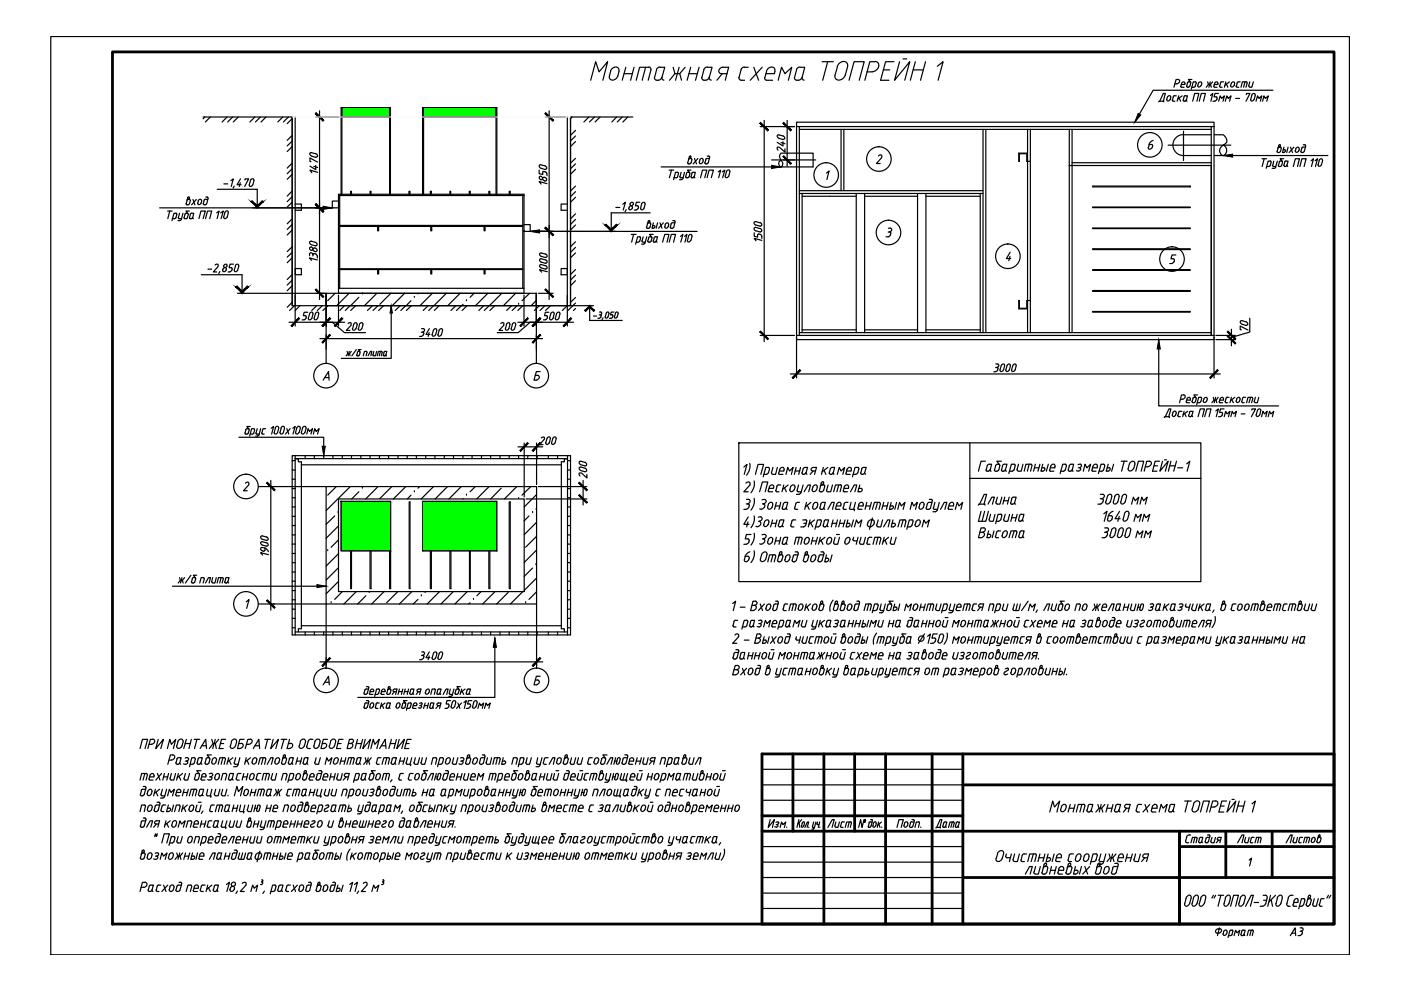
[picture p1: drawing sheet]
<svg xmlns="http://www.w3.org/2000/svg" width="297mm" height="210mm" viewBox="0 0 297 210" stroke-linecap="round" stroke-linejoin="round" font-family="sans-serif">
<!-- layer: 0 -->
<g fill="#0f0" stroke="#0f0" stroke-width=".21">
<path d="M89.8 22.8v2h15.4zM89.8 22.8h15.4v2z"/>
<path d="M72.5 22.8v2h10.1zM72.5 22.8h10.1v2z"/>
<path d="M89.6 106.3v10.5h15.7zM89.6 106.3h15.7v10.5z"/>
<path d="M72.3 106.3v10.5h10.5zM72.3 106.3h10.5v10.5z"/>
</g>
<g fill="none" stroke="#000" stroke-width=".25">
<path d="M10.8 7.7h275.3v194.7h-275.3zM125.2 17l1.1-3.9 .7 2.1 1.8-2.1-1 3.9M129.5 15.1a.95 .95 0 0 1 .7-.8 .95 .95 0 0 1 1 .5 2.13 2.13 0 0 1-1 2.1 .71 .71 0 0 1-.8-.1 .71 .71 0 0 1-.2-.7l.3-1M132.3 15.6h1.8M132.7 14.3l-.8 2.7M134.4 14.3l-.7 2.7M136.9 14.3l-.7 2.7M137.5 14.2l.3 .1 .2 .5M137.6 14.3h-2l-.7 2.7M138 14.8l-.6 2.2M138.8 16.4l.1 .5 .7 .1M139.2 14.8l-.4 1.6"/>
<path d="M139.9 14.2l-.4 .2-.3 .4M139.9 14.3h1l-.6 2.1M140.3 16.4l-.2 .4-.5 .2M140.3 16.4l.2 .5 .3 .1M142.7 14.3l.4 1.3-1.1 1.4M143.1 15.6h1M144 14.3l-.8 2.7M145.3 14.3l-1.2 1.3 .4 1.4M146.1 15.6h1.7M146.4 14.3l-.7 2.7M148.2 14.3l-.7 2.7M149.2 14.8l-.4 1.6"/>
<path d="M150 14.2l-.5 .2-.3 .4M150 14.3h1l-.7 2.3a.91 .91 0 0 1-1.5 .1v-.3M150.4 16.4l.1 .5 .3 .1M153 15.6h1.1M153.1 15.6l-1.1 1.4M153.3 14.2a.72 .72 0 0 0-.9 .6 .72 .72 0 0 0 .5 .8M153.3 14.3h1.2l-.7 2.7M156.7 16.4l.1 .5 1.1 .1M157.1 14.8l-.4 1.6M157.8 14.2l-.4 .2-.3 .4M157.8 14.3h.8M159.8 14.3l1 2.7"/>
<path d="M161.6 14.3l-2.5 2.7M162.5 15.1a.95 .95 0 0 1 .8-.8 .95 .95 0 0 1 1 .5v.3M162.5 15.1l-.4 1.6 .4 .3h1.3M164.3 15.1l-.1 .5h-1.8M165 17l.7-2.7 .7 1.3 1.5-1.3-.8 2.7M168.4 16.4l.2 .5 .3 .1M168.9 14.8l-.4 1.6M169.6 14.2l-.5 .2-.2 .4M169.6 14.3h1l-.5 2.1M170 16.4l-.4 .6h-.7M170.1 16.4l.1 .5 .3 .1M174.3 13.1h2.4"/>
<path d="M175.5 13.1l-1.1 3.9M177.6 14.1l-.6 1.8a.96 .96 0 0 0 .7 1.1 .96 .96 0 0 0 1.1-.5l.4-.6 .5-1.8M179.7 14.1a.96 .96 0 0 0-.6-1.1 .96 .96 0 0 0-1.2 .5l-.4 .6M180 17l1.1-3.9h2.1l-1 3.9M183.8 15.2h1.1M185.5 13a1.01 1.01 0 0 1 .9 1 1.01 1.01 0 0 1-.8 1l-.7 .2M185.5 13.1h-1.1l-1 3.9M187.3 14.8h1.4M189.5 13.1h-1.7l-1.1 3.9h1.8M190.7 13.1l-1 3.9 3.2-3.9-1.1 3.9M191.4 12.5h.8M193.6 14.8h2.2"/>
<path d="M194.1 13.1l-1.1 3.9M196.2 13.1l-1 3.9M198.7 14.1l1.3-1-1.1 3.9M249.1 17.8h.5M249.5 17.8a.55 .55 0 0 0 .5-.9l-.6-.1-.5 1.7M250.3 18.3l.2 .2M250.5 17.7l-.1 .6M250.5 18.5h.6M250.5 17.7a.4 .4 0 0 1 .3-.3 .4 .4 0 0 1 .4 .1v.2M251.3 17.7l-.1 .2h-.7M251.6 18.2v.2l.4 .1M252.1 17.3l-.3 .2-.2 .7"/>
<path d="M252.1 17.4h.2M252.3 18.2l-.4 .3M252.3 17.3l.2 .3-.2 .6M252.7 18.5l.7-.1 .2-1h-.6l-.4 1.5M252.7 16.8h-.7l.4 .6M253.9 18.1v.2a.38 .38 0 0 0 .5 .1 .38 .38 0 0 0 .2-.3M254.1 17.7l-.1 .4M254.1 17.7a.4 .4 0 0 1 .3-.3 .4 .4 0 0 1 .4 .1v.2M254.8 17.7l-.1 .4M256 17.4l.2 .5-.5 .6M256.2 17.9h.4M256.6 17.4l-.3 1.1"/>
<path d="M257.1 17.4l-.5 .5 .2 .6M257.3 18.3l.2 .2M257.5 17.7a.4 .4 0 0 1 .3-.3 .4 .4 0 0 1 .4 .1v.2M257.5 18.5h.5M257.5 17.7l-.1 .6M258.2 17.7v.2h-.8M258.3 19.8h-.7l-.2 .7h.5M258.6 18.2l.2 .3M258.8 18.5h.3M258.8 17.6l-.2 .6M259 17.3l-.3 .3M259.1 17.4h.3"/>
<path d="M259.9 17.4l-.3 1.1M260 17.8l.3 .7M260.7 17.4l-1 .7M260.9 18.1v.2a.38 .38 0 0 0 .4 .1 .38 .38 0 0 0 .3-.3M261 17.7l-.1 .4M261 17.7a.4 .4 0 0 1 .3-.3 .4 .4 0 0 1 .5 .1v.2M261.8 17.7l-.1 .4M262.1 18.2l.2 .3M262.3 18.5h.4M262.3 17.6l-.2 .6M262.9 17.4h-.4l-.2 .2M264 17.4l-.3 1.1"/>
<path d="M264.2 17.3l.2 .3M264.3 17.4h-.9l-.3 1.1M264.4 17.6l-.2 .9M264.8 18.1l.2 .4M265 17.4l-.2 .8M265.7 17.4l-.3 1.1h-.4M269.9 19.1h-25.4l-3.9 6.8M43.1 24.8h18.8v40h59.1v-40h13.2M43.4 24.8l-.3 .4M44.6 24.8l-1.1 1.1M47.5 39h.8M48.1 24.8l-1 1.1"/>
<path d="M49 38.3l.5-.4-.5 1.6M49.3 24.8l-1 1.1M49.7 39.5l-.3 .4M50.5 24.8l-1 1.1M50.9 38.7l-.2 .8M51 37.9l-.7 1.3h.8M51.9 38.1l.1-.2h.7l-.8 1.6M52.8 39.2l.1 .2a.38 .38 0 0 0 .4 .1 .38 .38 0 0 0 .3-.3M53.1 38.3l-.3 .9M53.1 38.2a.4 .4 0 0 1 .3-.3 .4 .4 0 0 1 .4 .2v.2M53.9 38.3l-.3 .9M54 24.8l-1 1.1"/>
<path d="M55.2 24.8l-1 1.1M56.4 24.8l-1.1 1.1M60 24.8l-1.1 1.1M61.1 24.8l-1 1.1M61.9 24.8v40M61.9 28.7l-1 1.1M61.9 34.6l-1 1M61.9 29.9l-1 1M61.9 35.8l-1 1M61.9 25.1l-1 1.1M61.9 31.1l-1 1M61.9 37l-1 1"/>
<path d="M62.6 24.8v44.3M65.9 34.3l-.2-.1v-.7l1.6 .9M66 32.3h-.1a.38 .38 0 0 0-.2 .5 .38 .38 0 0 0 .3 .3M66.1 32.4l.9 .2M66.1 33.1l.9 .3M66.5 35.3l.8 .2M66.9 35.1v.9l-1.2-.8M66.9 24.8h5M67 32.6a.4 .4 0 0 1 .3 .3 .4 .4 0 0 1-.2 .4h-.1M67.3 36.5l-1.6-.4 .4 .5M67.7 23.5v40M72.3 24.8h10.5"/>
<path d="M72.5 22.8v18.4M82.6 22.8v18.4v-.6h.2v.6v-18.4h-10.5v18.4M89.6 24.8h15.7M89.8 22.8v18.4M105.2 22.8v18.4M114.3 36.1v.7l.8 .2v-.4M114.7 34.9h-.2a.38 .38 0 0 0-.2 .4 .38 .38 0 0 0 .4 .3M114.7 35l.9 .2M114.7 35.7l.9 .2M115.3 36.4l-.3 .2M115.3 36.4h.3M115.4 38.4h.2"/>
<path d="M115.6 37.6a.4 .4 0 0 1 .3 .3 .4 .4 0 0 1-.2 .4l-.1 .1M115.6 35.2a.4 .4 0 0 1 .3 .3 .4 .4 0 0 1-.2 .4h-.1M115.6 37.6a.33 .33 0 0 0-.4 0 .33 .33 0 0 0-.1 .5l.3 .2M115.6 36.4l.3 .4M115.6 24.8h4.3M116 38.9l-1.7-.4 .4 .5M116 36.8v.5M116.4 23.5v40M120.3 24.8v44.3M121 24.8v40M121.3 24.8l-.3 .3M122 27.6l-1 1.1"/>
<path d="M122 34.8l-1 1M122 33.6l-1 1M122 39.5l-1 1M122 28.8l-1 1.1M122 30l-1 1.1M122 35.9l-1 1.1M124.9 24.8l-1.1 1.1M126 24.8l-1 1.1M127.2 24.8l-1 1.1M130.7 24.8l-1 1.1M131.9 24.8l-1 1.1M133.1 24.8l-1 1.1"/>
<path d="M141.9 36.1h.9M142.4 36.1l-.5 1.6M143.7 37.5l.1-.9-.6-.1-.4 1.6M143.7 37.5l-.2 .2h-.6M144.1 38.1h.4M144.1 37.4l.2 .3h.5M144.4 36.5l-.2 1M144.8 37.8l-.3 .3M145.1 36.5l-.3 1.3M145.5 36.8l.3-.3 .4 .1 .1 .2M145.6 36.8l-.2 .7M145.8 34.5l.2 .2"/>
<path d="M146 33.8l.3-.2 .3 .1 .1 .2M146 34.8h.2M146.1 33.3l-.3 1.2M146.3 36.8l-.4 .9-.5-.1v-.2M146.4 33.1l.1 .1-.1 .3M146.4 33.1l-.3 .2M146.4 33.5l-.2 .2M146.5 36.1h-.7l.4 .5M146.7 33.9l-.3 .7-.2 .1M146.7 36.8l-.2 .7M147 36.5l-.3 .3M147 36.5h.4l-.3 1.1-.4 .1-.2-.3"/>
<path d="M147.1 37.4l.2 .3M147.2 33.6l.5 1.2M148 33.6l-1 1.2M148.3 34.3v.2a.38 .38 0 0 0 .4 .2 .38 .38 0 0 0 .3-.3M148.4 33.9a.4 .4 0 0 1 .3-.3 .4 .4 0 0 1 .4 .2v.1M148.4 34l-.1 .4M148.5 37.7l.4-1.6h1l-.5 1.6M149.1 34l-.1 .4M149.4 34.5l.2 .2M149.7 34.8h.1M149.7 33.9l-.2 .6M149.9 33.6l-.3 .2"/>
<path d="M149.9 37.7l.4-1.6h1l-.5 1.6M150 33.6h.4M150 33.1h.3M150.2 33.1l.2 .3M150.5 33.4l-.4 1.1-.3 .2M152.3 36.4l.5-.3-.4 1.6M153.1 36.4l.6-.3-.5 1.6M154 36.4a.4 .4 0 0 1 .3-.3 .4 .4 0 0 1 .4 .1 1.65 1.65 0 0 1-.5 1.4l-.4-.1 .2-1.1M161.2 26.8h7.3M162 25.5v46.9M163.6 33.9h9.3M165.1 28.6h-.1a.38 .38 0 0 0-.2 .4 .38 .38 0 0 0 .3 .3"/>
<path d="M165.2 28.6l.8 .2M165.2 29.3l.8 .3M165.3 31.3l-.4-.1a.39 .39 0 0 0 .1 .6M165.3 31.3l1.1 1v-.8M165.6 33.9a.76 .76 0 0 0-.5 .8 .76 .76 0 0 0 .6 .6 .9 .9 0 0 0-.2-1.4l-.2-.9 .3-.5h6.8v2.9h-32.2M165.6 30.2l.8 .3M166 30.1v.8l-1.2-.7M166 28.8a.4 .4 0 0 1 .3 .3 .4 .4 0 0 1-.1 .4h-.2M166.9 25.5v9.7M168.9 26.8v-.9h88.5v.9M168.9 26.8v44.3M168.9 26.8h88.5"/>
<path d="M169.5 26.8v44.3M169.5 27.4h87.3M175.2 36.7l.6-.5-.5 1.9M178.3 27.4v13M178.9 27.4v13M186.2 33.1a.43 .43 0 0 1 .8-.1l-.1 .4M186.9 33.4l-1.1 1.3h.8M208.4 27.4v43.1M209 27.4v43.1M217.9 27.4v43.1M217.9 32.5h-1.9v1.7h.1v-1.6h1.6v1.6h.8M218.5 27.4v43.1"/>
<path d="M226.7 27.4v43.1M226.7 35.1h30.1M227.3 27.4v43.1M227.3 34.5h29.5M231.7 39.5h20.7v.1h-20.7zM244.1 30.6l.3 .3M244.2 30.6h-.6l-.1 .6M244.4 30.9a.57 .57 0 0 1-.3 .6 .57 .57 0 0 1-.6-.1v-.2M244.5 29.8l-.5 .3-.4 .5M245.7 21.6v-.1h1.1l-.1 .1M245.9 21.5l.7-1.7h.5l-.5 1.7M247.4 21.1v.1a.38 .38 0 0 0 .4 .2 .38 .38 0 0 0 .3-.3"/>
<path d="M247.5 20.7l-.1 .4M247.5 20.6a.4 .4 0 0 1 .3-.3 .4 .4 0 0 1 .4 .2v.1M247.7 30.8h13.3M248.2 20.7l-.1 .4M248.5 21.2l.2 .2M248.8 21.5h.3M249.1 20.3l-.4 .2-.1 .7M249.1 20.3h.3M249.9 20.3l-.3 1.2M250 20.8l.3 .7M250.6 20.3l-.9 .7M250.9 21.2l.2 .2"/>
<path d="M250.9 28.5a2.22 2.22 0 0 0-2.2 2.3 2.22 2.22 0 0 0 2.2 2.2h5.9M250.9 28.6h5.9M250.9 27.8v6.2M251.1 21.5h.1M251.3 20.3l-.3 .2-.1 .7M251.3 20.3h.5l-.3 .9M251.5 21.2l.2 .2M251.5 21.2l-.3 .2M252.9 21.5l.4-1.7h.9l-.4 1.7M254.3 21.5l.4-1.7h.9l-.4 1.7M256.6 20.2l.5-.4-.4 1.7M256.8 26.8v44.3"/>
<path d="M257.1 21.5h.5M257.4 28.6h1.9a1.27 1.27 0 0 1 .8 1.3 1.27 1.27 0 0 1-1 1.1 1.09 1.09 0 0 0-.5 1.1 1.09 1.09 0 0 0 .9 .9 1.25 1.25 0 0 0-.2-2.2M257.4 33h24.1M257.4 26.8v44.3M257.8 20.5l.2 .3M257.9 21.1l-.4 .3M258.1 20.8l-.1 .3M258.4 21.5l.3-1.2 .3 .6 .6-.6-.3 1.2M259.8 21.5l.3-1.2 .3 .6 .6-.6-.3 1.2M262 20.9h.8M264.2 20.1l.1-.3h.7l-.8 1.7M265.2 21.1v.1a.38 .38 0 0 0 .4 .2 .38 .38 0 0 0 .3-.3"/>
<path d="M265.4 20.2l-.2 .9M265.4 20.2a.4 .4 0 0 1 .3-.4 .4 .4 0 0 1 .4 .2v.2M266.2 20.2l-.3 .9M266.3 21.5l.3-1.2 .3 .6 .6-.6-.3 1.2M267.6 33.7h.9M267.7 21.5l.3-1.2 .3 .6 .6-.6-.3 1.2M268 33.7l-.4 1.6M268.6 35.3h.4M269.3 34.1l.2 .3M269.3 34.2h-.4l-.5 1.5M269.5 34.4l-.2 .8-.3 .1M269.7 35.7h.4"/>
<path d="M269.8 35l.2 .3h.5M270.1 34.2l-.3 .9M270.5 35.5l-.3 .2M270.8 32.1l.2 .2M270.8 34.2l-.4 1.3M271 35l.2 .3 .5-.3M271.1 30.9l.3-.2 .1 .1-.1 .2M271.1 30.9l-.3 1.2M271.2 31.2l-.3 .2M271.2 34.4l-.1 .7M271.3 31.2h.2M271.4 31.1l-.2 .1"/>
<path d="M271.4 31.2l.3 .3-.2 .6-.5 .2M271.5 34.1l-.3 .2M271.5 34.2h.3M271.7 34.1l.2 .3M271.9 34.4l-.1 .7M272.1 31.8h.3M272.2 33.7h-.8l.5 .5M272.2 35v.2l.4 .1M272.2 31.2l-.3 1.1h.4M272.4 31.8l.2 .2-.4 .3M272.4 34.4l-.2 .7M272.5 35.3l.3-.3 .2 .3"/>
<path d="M272.7 34.1l-.3 .2M272.7 34.2h.4l-.2 .9M273.1 31.2l-.3 1.1M273.6 31.2l.4 1.1M274.2 35.3l.4-1.6h.9l-.4 1.6M274.3 31.2l-1 1.1M274.6 31.9v.2a.38 .38 0 0 0 .5 .2 .38 .38 0 0 0 .2-.4M274.7 31.6a.4 .4 0 0 1 .3-.4 .4 .4 0 0 1 .4 .2v.2M274.8 31.6l-.2 .4M275.5 31.6l-.1 .4M275.6 35.3l.4-1.6h.9l-.4 1.6M275.8 32.1l.2 .2"/>
<path d="M276 32.3h.2M276 31.5l-.2 .6M276.3 31.2l-.3 .2M276.3 31.2h.5M276.3 30.7h.4M276.6 30.7l.2 .2M276.8 30.9l-.3 1.2-.3 .2M278 34.1l.5-.4-.4 1.6M278.8 34.1l.5-.4-.4 1.6M279.7 34a.4 .4 0 0 1 .3-.3 .4 .4 0 0 1 .4 .1v.2M279.7 34l-.2 .9M280.4 34l-.2 .9a.4 .4 0 0 1-.3 .3 .4 .4 0 0 1-.4-.1v-.2"/>
<path d="M33.8 44.1h36.7h-16.9M35.5 44.7h1M36 44.7l-.4 1.7M37.3 46.1l-.2 .2-.6 .1M37.3 46.1l.2-.8-.6-.1-.4 1.6M37.7 46.8h.4M37.8 46.1l.2 .3h.5M38.1 45.2l-.3 .9M38.8 45.2l-.4 1.3-.3 .3M39 46.1l.1 .2 .3 .1 .3-.3M39.2 45.4l.2-.2 .5 .1-.2 .8M39.2 45.5l-.2 .6"/>
<path d="M39.4 43.1a.37 .37 0 0 0 .4 .3 .37 .37 0 0 0 .4-.2M39.7 42l.3-.2 .2 .1-.4 .4M39.8 42l-.3 1.2M39.9 42.2l-.3 .3M40 42.3h.1M40.1 42.2l.2 .3-.1 .7M40.1 44.7h-.7l.4 .6M40.2 46.1l.2 .3M40.4 45.5l-.2 .6M40.6 45.2l-.3 .2M40.7 45.2h.4l-.2 .9M40.8 46.1l.2 .3"/>
<path d="M40.8 46.1l-.1 .2-.3 .1M40.9 42.3l.4 1.1M41.6 42.3l-1 1.1M42.2 46.4l.4-1.7h.9l-.4 1.7M42.7 58.3h8.6v3.9M42.7 42.6v-.2a.38 .38 0 0 0-.4-.1 .38 .38 0 0 0-.3 .3l-.1 .6a.38 .38 0 0 0 .4 .2 .38 .38 0 0 0 .3-.4M42.8 42.6l-.2 .5M43.1 43.1l.2 .3 .5-.2M43.3 42.5l-.2 .7M43.6 42.2l-.3 .3M43.6 46.4l.4-1.7h.9l-.4 1.7M43.6 42.3h.4"/>
<path d="M43.6 41.8h.4M43.9 41.8l.2 .2-.3 1.2M44.1 57.1h.8M45.6 56.2a.39 .39 0 0 1 .7-.1l-.1 .4M45.9 45.1l.6-.4-.5 1.7M46.1 40.1h8.4v4M46.2 56.6l-1 1.1h.7M46.6 57.6l-.2 .4M46.8 45.1l.5-.4-.4 1.7M47.2 57.3l.1-.2a.4 .4 0 0 1 .3-.3 .4 .4 0 0 1 .4 .1l-.1 .4M47.2 57.3v.1a.38 .38 0 0 0 .4 .2 .38 .38 0 0 0 .3-.3M47.7 45.1l-.3 1.1a.38 .38 0 0 0 .5 .1 .38 .38 0 0 0 .2-.3"/>
<path d="M47.7 45.1a.4 .4 0 0 1 .3-.4 .4 .4 0 0 1 .4 .2v.2M48.4 57.7h.3M48.4 45.1l-.2 .9M49 56.7l.2 .3M49.1 57.3l-.4 .3M49.2 57v.3M49.5 56h-.7l-.2 .8h.4M49.7 57.3v.1a.38 .38 0 0 0 .4 .2 .38 .38 0 0 0 .3-.3M49.9 56.4a.4 .4 0 0 1 .3-.4 .4 .4 0 0 1 .4 .2l-.2 1.1M49.9 56.4l-.2 .9M61.9 40.5l-1 1.1M61.9 46.4l-1 1.1"/>
<path d="M61.9 52.3l-1 1M61.9 58.2l-1 1.1M61.9 41.7l-1 1.1M61.9 47.6l-1 1M61.9 53.5l-1 1M61.9 59.4l-1 1.1M61.9 42.9l-1 1M61.9 48.8l-1 1M61.9 54.7l-1 1M62.6 56.9h1.3v1.4h-1.3zM62.6 43.3h1.3v1.3h-1.3M65.6 53.9v.3"/>
<path d="M65.6 53.9l.1-.2a.4 .4 0 0 1 .4-.1 .4 .4 0 0 1 .2 .4M66 51.9a.4 .4 0 0 1-.3-.3 .4 .4 0 0 1 .1-.5 1.63 1.63 0 0 1 1.4 .6l-.1 .4-1.1-.2M66.4 53.9v.4M66.6 53.7l-.3 .2M66.6 53.8a.58 .58 0 0 1 .6 .5M66.7 53.3a.4 .4 0 0 1-.3-.3 .4 .4 0 0 1 .1-.4 .42 .42 0 0 1 .7 .2 .42 .42 0 0 1-.3 .5h-.2M67.3 55.1l-1.7-.4 .5 .5M67.3 54.3v.4M71.8 41.2h39.3v21h-39.3zM71.8 47.8h39M71.8 42.6h-1.3v1.5h1.3v-.3M71.8 41.4h39.3"/>
<path d="M71.8 57h39M72 41.4v19.7M72 57.2h38.8M72 48h38.8M74.4 41.2v-.6h.1v.6M78.5 41.2v-.6h.2v.6M80.1 57.2v.9h.2v-.9M80.1 48v.9h.2v-.9M86.7 41.2v-.6h.2v.6M89.6 41.2v-18.4h15.7v18.4M91.2 41.2v-.6h.3v.6M91.3 57.2v.9h.2v-.9"/>
<path d="M91.3 48v.9h.2v-.9M95.4 41.2v-.6h.2v.6M99.5 41.2v-.6h.2v.6M102.6 57.2v.9h.2v-.9M102.6 48v.9h.2v-.9M103.6 41.2v-.6h.3v.6M108 41.2v-.6h.2v.6M110.8 41.4v19.7M111.1 47.6h1.3v1.5h-1.3M115.7 56.3a.4 .4 0 0 1 .3 .3 .4 .4 0 0 1-.2 .4h-.2M115.7 55.1a.4 .4 0 0 1 .3 .3 .4 .4 0 0 1-.2 .4 1.61 1.61 0 0 1-1.4-.5l.2-.4 1.1 .2M115.7 53.9a.4 .4 0 0 1 .3 .3 .4 .4 0 0 1-.2 .4h-.2"/>
<path d="M115.7 56.3l-1.1-.2a.38 .38 0 0 0-.2 .4 .38 .38 0 0 0 .4 .3l.9 .3M115.7 53.9l-1.1-.3a.38 .38 0 0 0-.2 .5 .38 .38 0 0 0 .4 .3l.9 .2M116 57.6l-1.6-.4 .4 .5M119 56.9h1.3v1.4h-1.3zM120.3 43.3h-1.3v1.3h1.3M122 46.5l-1 1.1M122 58.3l-1 1.1M122 45.3l-1 1.1M122 51.3l-1 1M122 57.2l-1 1M122 40.6l-1 1.1M122 52.5l-1 1"/>
<path d="M122 41.8l-1 1.1M122 47.7l-1 1.1M122 53.6l-1 1.1M122 59.5l-1 1.1M130.6 49.1h-18.2h35.4M130.6 44h.8M132.1 43.3l.5-.4-.5 1.6M132.8 44.5l-.3 .4M133.3 44.1v.2a.38 .38 0 0 0 .4 .2 .38 .38 0 0 0 .3-.4M133.4 44a.4 .4 0 0 1 .3-.3 .4 .4 0 0 1 .4 .1v.2M133.4 44v.2M133.8 49.7h1"/>
<path d="M134.1 44v.2M134.3 49.7l-.4 1.7M134.5 44.5h.4M134.9 51.4h.4M135.3 44.2l-.4 .3M135.6 50.2l.2 .3-.2 .7-.3 .1M135.7 42.9h-.8l-.2 .7 .6 .1v.5M135.7 50.2h-.5l-.4 1.6M136 51.8h.5M136.1 51.1l.2 .2M136.3 51.4h.5M136.4 50.2l-.3 .9"/>
<path d="M136.7 43.2v-.1a.35 .35 0 0 0-.6 0l-.3 1.2a.38 .38 0 0 0 .4 .2 .38 .38 0 0 0 .3-.4l.3-.8M137.1 48.1l.2 .3h.3l.2-.2M137.1 50.2l-.4 1.3-.3 .3M137.3 51.1l.2 .2M137.4 47l.3-.2 .1 .1-.1 .2M137.4 47l-.3 1.2M137.5 47.2l-.3 .3M137.6 51.4h.2M137.6 50.5l-.3 .6M137.6 47.2h.2M137.7 47.1l-.2 .2M137.8 47.2l.2 .3-.2 .7"/>
<path d="M137.8 50.2l-.3 .2M137.9 45.1h-8.3v4M137.9 50.2h.2M138 50.2l.2 .3M138 51.1l-.3 .2M138.2 50.5l-.1 .6M138.4 47.8h.3M138.5 51.1l.2 .2M138.5 49.7h-.8l.4 .5M138.5 47.2l-.3 1.2h.3M138.7 47.8l.2 .3-.4 .3M138.7 50.4l.2-.2h.5l-.2 .9-.4 .2"/>
<path d="M138.7 51.4h.2M138.7 50.5l-.2 .6M139.1 51.1l.2 .2M139.4 47.2l-.3 1.2M139.9 47.2l.4 1.2M140.5 51.4l.4-1.7h.9l-.4 1.7M140.6 47.2l-1 1.2M141 47.6a.4 .4 0 0 1 .3-.3 .4 .4 0 0 1 .4 .1v.2M141.1 47.6l-.2 .6a.38 .38 0 0 0 .5 .2 .38 .38 0 0 0 .3-.4l.1-.4M141.9 51.4l.4-1.7h.9l-.4 1.7M142.3 47.5l-.2 .7M142.6 47.2l-.3 .3"/>
<path d="M142.6 46.8h.4M142.6 47.2h.5M142.9 46.8l.2 .2M143.1 47l-.3 1.3-.5 .1-.2-.3M144.3 50.1l.5-.4-.5 1.7M145.1 50.1l.5-.4-.4 1.7M145.7 50.9v.2a.38 .38 0 0 0 .4 .2 .38 .38 0 0 0 .3-.3M146 50.1l-.2 .9M146 50.1a.4 .4 0 0 1 .3-.4 .4 .4 0 0 1 .4 .2l-.2 1.1M159.9 49.4v.7l.7 .2 .1-.6h.5M161.2 49.1h.1a.38 .38 0 0 0 .2-.4 .38 .38 0 0 0-.3-.3l-1.2-.2a.38 .38 0 0 0-.1 .4 .38 .38 0 0 0 .3 .3l1 .3M161.2 47.9h.1a.38 .38 0 0 0 .2-.4 .38 .38 0 0 0-.3-.3l-1.2-.2a.38 .38 0 0 0-.1 .4 .38 .38 0 0 0 .3 .3l1 .3"/>
<path d="M161.2 49.7l.3 .4M161.5 51l-1.6-.5 .4 .6M161.5 50.1v.4M169.5 40.4h38.9M169.5 41h38.9M170.1 41v29.5M170.1 41.6h11.4M181.5 41v29.5M183.3 41v29.5M183.3 41.6h11.2M187.8 50.2h.5M188.3 49.2h.4"/>
<path d="M188.4 48.4h.4M188.7 49.2l.2 .3M188.7 49.9l-.4 .3M188.8 48.4h.1a.48 .48 0 0 1 .1 .6 .48 .48 0 0 1-.5 .2M188.9 49.5l-.1 .4M194.5 41v29.5M196.3 41.6h11.5M196.3 41v29.5M207.8 41v29.5M214.1 54.4l-.2 .9M214.2 53.5l-.8 1.3h.9M231.7 43.9h20.7v.1h-20.7z"/>
<path d="M231.7 48.3h20.7v.2h-20.7zM231.7 52.7h20.7v.2h-20.7zM231.7 57.2h20.7v.1h-20.7zM248 55.9h.5M249 55.2l-.2 .5-.4 .1M249.3 54.1h-.8l-.2 .8h.6l.1 .3M50.3 62.2h18.8v2.6M61.3 68.3h11.8M61.9 64.1l-1 1.1M61.9 60.6l-1 1M62.5 64.8l-1.1 1M63.6 64.8l-1 1"/>
<path d="M64.1 67.8h.4M65.2 66.2h-.7l-.2 .7 .5 .1 .2 .2-.2 .4-.3 .2M65.6 66.5l-.2 1.1a.38 .38 0 0 0 .4 .2 .38 .38 0 0 0 .3-.3M65.6 66.5a.4 .4 0 0 1 .3-.3 .4 .4 0 0 1 .4 .2v.1M66.4 66.5l-.3 1M66.9 66.5l-.3 1.1a.38 .38 0 0 0 .4 .2 .38 .38 0 0 0 .3-.3M66.9 66.5a.4 .4 0 0 1 .3-.3 .4 .4 0 0 1 .4 .2v.1M66.9 62.2h1.9M67.2 64.8l-1.1 1M67.6 66.5l-.2 1M67.8 71.8h47.2M68.3 64.8l-1 1"/>
<path d="M69.1 62.2v14.8M69.1 62.6v6.5M69.1 71v3M69.5 64.8l-1 1M70.5 68.3l2.5 2.2h4.5M71 62.2l-1.5 1.6M71.8 61.1h39.3M71.8 62.6v6.5M73 64.8l-1 1M73.6 74.5l.2 .5-.4 .4M73.8 75h.3M73.8 68.6a.39 .39 0 0 1 .7-.1l-.1 .4"/>
<path d="M74 62.2l-2.6 2.6M74.1 74.5l-.3 .9M74.2 64.8l-1 1M74.4 69l-1 1.1h.8M74.5 74.5l-.4 .5 .1 .4M74.7 69.7v.1a.38 .38 0 0 0 .5 .2 .38 .38 0 0 0 .2-.3M75 68.8l-.2 .9M75 68.8a.4 .4 0 0 1 .3-.4 .4 .4 0 0 1 .4 .2v.2M75.4 64.8l-1 1M75.5 74.1l-.9 1.3M75.6 75.2l.2 .3M75.7 68.8l-.2 .9"/>
<path d="M75.8 74.7l-.1 .6M75.8 75.4h.2M76 69.7v.1a.38 .38 0 0 0 .4 .2 .38 .38 0 0 0 .3-.3M76 74.5l-.2 .2M76 74.5h.2M76.1 63l-1.7 1.8M76.2 74.5l.1 .2M76.2 75.3l-.3 .2M76.2 68.8l-.2 .9M76.2 68.8a.4 .4 0 0 1 .3-.4 .4 .4 0 0 1 .4 .2v.2M76.3 74.7l-.1 .6M76.6 74.1h-.6l.3 .4"/>
<path d="M76.8 62.3h.1M77 68.8l-.3 .9M77.6 74.5l.2 .2M77.7 74.5h-.4l-.3 .9M77.8 74.7l-.2 .7M78 75.4l.5-.9h.3l-.2 .9M79 64.8l-1.1 1M79.3 74.5l-.2 .7M79.9 74.5l-.3 .9h-.5v-.2M79.9 62.2l-2.6 2.6M80.2 64.8l-1.1 1M80.7 74.5l-.3 .9"/>
<path d="M80.9 74.5l.1 .2M80.9 74.5h-.7l-.2 .9M81 74.7l-.2 .7M81.2 75.2l.2 .3M81.3 64.8l-1 1M81.4 75.4h.1M81.4 74.7l-.1 .6M81.7 74.5l-.3 .2M81.7 74.5h.3l-.2 .7 .1 .3M81.8 75.3l-.2 .2M82.9 62.2l-2.4 2.3M82.9 64.8v11.2h-10.5"/>
<path d="M84.9 64.8l-1.1 1M85.8 62.2l-2.6 2.6M86 64.8l-1 1M87.1 63.8l-1 1M87.2 64.8l-1 1M87.9 63h.1M88.7 62.2l-.1 .1M89 71.3h.4M89.3 70.4h.4l.2 .3-.2 .4-.3 .2M89.4 69.7h.5a.4 .4 0 0 1 .1 .5 .4 .4 0 0 1-.4 .2M90.8 64.8l-1.1 1M91 70.5l-.2 .8"/>
<path d="M91 69.7l-.7 1.2h.9M91.6 70.9v.2a.38 .38 0 0 0 .4 .2 .38 .38 0 0 0 .3-.4M91.7 62.2l-2.7 2.6M91.9 70.1l-.3 .9M91.9 70a.4 .4 0 0 1 .3-.3 .4 .4 0 0 1 .4 .2l-.2 1.1M91.9 64.8l-1 1M92.9 70.9v.2a.38 .38 0 0 0 .4 .2 .38 .38 0 0 0 .3-.4M93.1 70.1l-.2 .9M93.1 64.8l-1 1M93.1 70a.4 .4 0 0 1 .3-.3 .4 .4 0 0 1 .4 .2l-.2 1.1M94.6 62.2l-2.6 2.6M96.7 64.8l-1.1 1"/>
<path d="M97.6 62.2l-2.7 2.6M97.8 64.8l-1 1M98.2 64.5l-.3 .3M98.9 63.8h.1M99 64.8l-1 1M100.5 62.2l-.8 .8M102.5 64.8l-1 1M103.4 62.2l-2.6 2.6M103.7 64.8l-1 1M104.9 64.8l-1 1M106.2 68.6a.39 .39 0 0 1 .6-.1v.4M106.3 62.3l-2.5 2.5"/>
<path d="M106.8 69l-1 1.1h.8M107.2 69.7v.1a.38 .38 0 0 0 .4 .2 .38 .38 0 0 0 .3-.3M107.4 68.8a.4 .4 0 0 1 .3-.4 .4 .4 0 0 1 .4 .2v.2M107.4 68.8l-.2 .9M108.1 68.8l-.2 .9M108.4 69.7v.1a.38 .38 0 0 0 .4 .2 .38 .38 0 0 0 .3-.3M108.5 64.8l-1.1 1M108.6 68.8a.4 .4 0 0 1 .3-.4 .4 .4 0 0 1 .4 .2v.2M108.6 68.8l-.2 .9M109.3 62.2l-2.6 2.6M109.4 68.8l-.3 .9M109.7 64.8l-1.1 1"/>
<path d="M109.8 68.3h11.8M110 64.5h.1M110.8 64.8l-1 1M111.1 62.6v6.5M112.3 62.2l-1.6 1.6M112.4 68.3l-2.5 2.2h-4.5M113.5 79.6h.7a.57 .57 0 0 1 .1 .7 .57 .57 0 0 1-.6 .3M113.7 63.7l-1.1 1.1M113.7 62.6v6.5M113.7 71v3M114.1 62.2h3.2M114.4 64.8l-1.1 1"/>
<path d="M114.5 78.8h-.8l-.5 1.8h.5M115.5 64.8l-1 1M116.1 67.2l-.3 .5-.6 .1M116.4 66.2h-.8l-.1 .7 .5 .1v.2M116.7 64.8l-1 1M116.8 66.5l-.3 1.1a.38 .38 0 0 0 .4 .2 .38 .38 0 0 0 .3-.3M116.8 66.5a.4 .4 0 0 1 .3-.3 .4 .4 0 0 1 .4 .2v.1M117.5 66.5l-.2 1M118 66.5l-.3 1.1a.38 .38 0 0 0 .5 .2 .38 .38 0 0 0 .3-.3M118 66.5a.4 .4 0 0 1 .3-.3 .4 .4 0 0 1 .4 .2v.1M118.7 66.5l-.2 1M120.3 64.8l-1.1 1"/>
<path d="M122 63.1l-1 1M122 64.3l-1.6 1.5M122 65.4l-.4 .4M125 64.8v3.1h6.9M125.8 64.8h-12.1v-2.6h-44.6v2.6h44.6v-2.6v14.8M125.8 67h.7M127.1 66.8h.2M127.1 66.2l.5 .1-.1 .3-.3 .1M127.3 66.7l.2 .2M127.5 66.9l-.3 .5-.4 .1M127.9 67.4l-.3 .3M128.5 66.4l.4-.3 .2 .4-.3 .8-.3 .2-.2-.4 .2-.6"/>
<path d="M129.8 66.7l.1 .3-.1 .3-.6 .2M130.2 66.2h-.6l-.2 .6h.4M130.5 66.4l.3-.3 .3 .4M130.5 66.5l-.2 .7M131.1 66.5l-.3 .8-.5 .1v-.3M161.2 71.1h7.3M167.6 79.3h91.1M168.9 71.1v.9h88.5v-.9M168.9 71.5v8.6M168.9 71.1h88.5M169.5 70.5h87.3M170.1 69.9h11.4"/>
<path d="M183.3 69.9h11.2M196.3 69.9h11.5M210.7 78.8h.4M211.1 77.9h.3M211.1 77.2h.6a.4 .4 0 0 1 0 .5 .4 .4 0 0 1-.4 .2M211.4 77.9l.2 .2-.1 .4M211.5 78.5l-.4 .3M212 78.4v.2a.38 .38 0 0 0 .4 .2 .38 .38 0 0 0 .3-.4l.3-1a.38 .38 0 0 0-.4-.2 .38 .38 0 0 0-.3 .3l-.3 .9M213.3 78.4v.2a.38 .38 0 0 0 .4 .2 .38 .38 0 0 0 .3-.4M214.2 77.5v-.1a.38 .38 0 0 0-.4-.2 .38 .38 0 0 0-.3 .3l-.3 .9M214.2 77.6l-.2 .8M214.5 78.4l.2-.9a.4 .4 0 0 1 .3-.3 .4 .4 0 0 1 .4 .2l-.2 1"/>
<path d="M214.5 78.4v.2a.38 .38 0 0 0 .4 .2 .38 .38 0 0 0 .3-.4M218.5 63.7h-.8v1.7h-1.6v-1.7h-.1v1.8h1.9M231.7 61.6h20.7v.2h-20.7zM231.7 66h20.7v.2h-20.7zM245.7 72v14.1h25.4M257.4 71.5v8.6M257.8 71.1h4.1M257.8 72h4.1M261.1 69.8v3.5M263.2 69.9h-.3v-.8l1.7 .9M263.3 68.7l.9 .3M264.2 68.2a.4 .4 0 0 1 .3 .3 .4 .4 0 0 1-.1 .5h-.2"/>
<path d="M264.2 68.2l-1.1-.2a.38 .38 0 0 0-.1 .4 .38 .38 0 0 0 .3 .3M265 67.5v2.9l-3.9 1.1M50.6 92.7h18v4.5M52.1 91.1l-.2 .7 .2 .3M52.1 92h.2M52.4 90.9l-.3 .2M52.4 90.9h.2M52.6 90.9l.2 .2M52.8 91.1l-.2 .8-.3 .2M53.1 90.4h-.8l.5 .5M53.1 92h.4M53.8 90.9l.2 .2"/>
<path d="M53.8 90.9h-.4l-.5 1.6M54 91.1l-.3 .8-.2 .2M54.2 92.5h.4M54.5 92h.5M54.5 90.9l-.2 .9 .2 .3M54.9 92.2l-.3 .2M55.3 90.9l-.4 1.3M55.7 91.1l-.2 .7 .2 .3M55.7 92h.3M56 90.9l-.3 .2M56 90.9h.3M57.5 90.8l.5-.4-.4 1.6"/>
<path d="M58.4 90.7a.4 .4 0 0 1 .3-.3 .4 .4 0 0 1 .4 .2v.1M58.4 90.8l-.3 .9M59.1 90.8l-.2 .9a.4 .4 0 0 1-.3 .3 .4 .4 0 0 1-.5-.2v-.1M59.6 90.7a.38 .38 0 0 1 .4-.3 .38 .38 0 0 1 .3 .4l-.2 .9a.4 .4 0 0 1-.3 .3 .4 .4 0 0 1-.4-.2v-.1M59.6 90.8l-.2 .9M60.8 90.9l.4 1.1M61.5 90.9l-1 1.1M61.9 96.6h59.1v38h-59.1zM61.9 99.7h.7M61.9 97.7h.7M62.1 90.8l.5-.4-.5 1.6M62.6 96.6v38"/>
<path d="M62.6 97.2h57.7M62.7 91.7l.2-1a.4 .4 0 0 1 .3-.3 .4 .4 0 0 1 .4 .2l-.2 1.1M62.7 91.7v.1a.38 .38 0 0 0 .4 .2 .38 .38 0 0 0 .3-.3M63.3 97.2h-.7h.7v.7h.6v35.4h-.6v.7M63.9 98.6h55.1M63.9 91.7v.1a.38 .38 0 0 0 .4 .2 .38 .38 0 0 0 .3-.3M64.7 96.6v.6M64.9 90.7v-.1a.38 .38 0 0 0-.5-.2 .38 .38 0 0 0-.2 .3l-.3 1M64.9 90.8l-.2 .9M65 92l.3-1.1 .3 .6 .7-.6-.4 1.1M66.4 92l.3-1.1 .3 .6 .7-.6-.4 1.1M66.6 96.6v.6"/>
<path d="M68.5 80.6l1.2-1.8 .1 1.8M68.9 80.1h.8M70.6 96.6v.6M72.6 96.6v.6M74.5 96.6v.6M76.5 96.6v.6M78.5 96.6v.6M80.4 96.6v.6M82.4 96.6v.6M84.4 96.6v.6M86.3 96.6v.6M88.3 96.6v.6"/>
<path d="M90.3 96.6v.6M92.2 96.6v.6M94.2 96.6v.6M96.2 96.6v.6M98.1 96.6v.6M100.1 96.6v.6M102.1 96.6v.6M104 96.6v.6M106 96.6v.6M108 96.6v.6M109.8 94.7h5.3M110 96.6v.6"/>
<path d="M111.1 93.9v11.5M111.9 96.6v.6M113.8 93.9v8.8M113.9 96.6v.6M114.8 92.9a.39 .39 0 0 1 .6-.1v.4M115.4 93.2l-1 1.1h.7M116 93l-.3 1a.38 .38 0 0 0 .4 .2 .38 .38 0 0 0 .3-.3l.3-.9M116 93a.4 .4 0 0 1 .3-.3 .4 .4 0 0 1 .4 .1v.2M116.3 96.6v.6M117.2 93l-.3 1a.38 .38 0 0 0 .5 .2 .38 .38 0 0 0 .3-.3M117.2 93a.4 .4 0 0 1 .3-.3 .4 .4 0 0 1 .4 .1v.2M117.9 93l-.2 .9"/>
<path d="M118.2 96.6v.6M119.6 97.2h.7h-.7v.7h-.6v35.4h.6v.7M120.3 99.7h.7M120.3 97.7h.7M120.3 96.6v38M123.1 99h-.1a.38 .38 0 0 0-.2 .4 .38 .38 0 0 0 .3 .3M123.1 97.8h-.1a.38 .38 0 0 0-.2 .4 .38 .38 0 0 0 .3 .3M123.2 99l.8 .3a.4 .4 0 0 1 .4 .3 .4 .4 0 0 1-.2 .4h-.2M123.2 97.8l.8 .2a.4 .4 0 0 1 .4 .3 .4 .4 0 0 1-.2 .5l-1-.2M123.2 99.8l.9 .2M156.6 93.9h98v29.4h-98zM157.7 99l.7-.5-.6 2.1"/>
<path d="M159 98.2l-.1 1.3-.6 1.3M162.9 99.1l.2 .3M162.9 99.1h-.5l-.6 2M163.2 99.4l-.3 .8M163.9 99.1l-.3 1.1M164.8 99.1l-.4 1.5h-.5M166.2 99.5l-.1-.4a.59 .59 0 0 0-.8 .4l-.2 .8M166.3 99.6l-.1 .3h-1M168.6 99.9h1M168.8 99.1l-.4 1.5M169.7 99.1l-.4 1.5M170.7 99.1l-.4 .3-.2 .8"/>
<path d="M170.7 99.1h.5l-.3 1.1M172.3 99.9h.6M172.4 99.9l-.6 .7M172.4 99.1a.41 .41 0 0 0-.4 .2 .41 .41 0 0 0 .1 .5h.1M172.5 99.1h.6l-.4 1.5M174.6 99.1l-.4 1.5M174.7 99.7l.4 .9M175.5 99.1l-1.2 .9M180.5 99.5l-.1-.4a.59 .59 0 0 0-.8 .4l-.2 .8M180.5 99.6l-.1 .3h-.9M183.1 99.1l-.4 .3-.2 1 .2 .1M183.1 99.1h.6l-.4 1.1 .3 .3"/>
<path d="M205.6 93.9v29.4M208.9 97.8h-.9l-.6 2.1M209.1 99.6l.2 .3M209.3 99.9h.2M209.5 99.9l.4-.3 .2 .3M209.7 98.4l-.4 .3-.2 .9M209.7 98.4h.5l-.3 1.2M211.2 98.6l.3-.2 .5 .2-.2 1-.4 .3-.6-.2zM212.3 97.8h-1l.6 .7M212.9 98.4l-.4 .3-.2 1 .5 .2 .4-.3M213 98.4h.5l-.3 1.2M213.2 99.6l.2 .3"/>
<path d="M214.1 99.9h.5M215 99.6l-.4 .3M215 98.4l.2 .2-.2 1M215 98.4h-.6l-.5 2M215.6 99.5l.1 .3 .2 .1M216 98.4l-.3 1.1M216.9 98.4l-.4 1.5h-.5M218.2 98.4l-.4 1.5M218.6 98.4l.2 .3-.3 1.2M218.6 98.4h-1.1l-.4 1.5M219.3 99.2h1M219.5 98.4l-.4 1.5"/>
<path d="M220.5 98.4l-.4 1.5M220.9 99.2h.4M221.1 98.4l-.4 1.5h.4M221.3 99.1l.1 .1a.4 .4 0 0 1 .1 .5 .4 .4 0 0 1-.4 .2M222.3 98.4l-.5 1.5M222.5 99.6l.1 .3h.8M222.8 98.9l-.2 .8M223.7 98.9l-.1-.4a.59 .59 0 0 0-.8 .4M223.7 98.9l-.1 .3h-.9M226.1 98.7l-.1-.2-.7-.1-.5 2M226.1 98.8l-.3 .9-.9 .2M226.8 98.6l.8-.2-.3 1.2-.3 .3-.5-.2z"/>
<path d="M227.3 99.6l.2 .3M228.6 99.2l.3-.1a.46 .46 0 0 1 0 .8 .46 .46 0 0 1-.7-.1M229 98.4l.2 .1a.4 .4 0 0 1 0 .4 .4 .4 0 0 1-.4 .2M229.1 98.4l-.5 .1M229.7 99.9l.4-1.5 .3 .8 .8-.8-.4 1.5M231.5 99.6l.1 .3h.8M231.7 98.9l-.2 .8M232.7 98.9l-.2-.4a.59 .59 0 0 0-.8 .4M232.7 98.9l-.1 .3h-.9M234 98.4l.2 .3M234 99.6l-.2 .3h-.8M234 98.4h-.6l-.5 2"/>
<path d="M234.2 98.8l-.2 .8M234.8 99.2h.4M235 98.4l-.5 1.5h.5M235.1 99.1l.2 .1a.4 .4 0 0 1 0 .5 .4 .4 0 0 1-.4 .2M236.1 98.4l-.4 1.5M237.7 97.8h1.3M238.4 97.8l-.6 2.1M240.3 99.3l-.1 .2a.53 .53 0 0 1-.6 .4 .53 .53 0 0 1-.4-.6M240.6 98.4v-.3a.64 .64 0 0 0-.7-.3 .64 .64 0 0 0-.4 .6l-.3 .9M240.6 98.4l-.2 .9M240.8 99.9l.6-2.1h1.1l-.6 2.1M242.8 99h.6"/>
<path d="M243.4 98.9h.2a.55 .55 0 0 0 .5-.5 .55 .55 0 0 0-.4-.6h-.6l-.5 2.1M244.7 98.8h.7M245.8 97.8h-.9l-.5 2.1h.9M246.5 97.8l-.6 2.1 1.8-2.1-.6 2.1M246.9 88.5v-.2h1.1l-.1 .2M246.9 97.5h.4M247.1 88.3l.7-1.6h.5l-.5 1.6M248 98.8h1.2M248.3 97.8l-.6 2.1M248.6 87.9v.2a.38 .38 0 0 0 .4 .2 .38 .38 0 0 0 .3-.3M248.6 87.5a.4 .4 0 0 1 .3-.3 .4 .4 0 0 1 .5 .1v.2M248.7 87.5l-.1 .5"/>
<path d="M249.4 87.5l-.1 .5M249.4 97.8l-.6 2.1M249.7 99.2h1.1M249.7 88.1l.2 .2M249.9 87.5l-.2 .6M250 88.3h.2M250.2 87.2l-.3 .2M250.2 87.2h.4M250.9 83.7l.3 .1a.53 .53 0 0 1 0 .6 .53 .53 0 0 1-.5 .2l-.4 .1M251 83.7h-.5l-.4 1.7M251.1 87.2l-.3 1.1M251.2 87.7l.3 .6"/>
<path d="M251.5 85.1l.2 .3M251.6 98.3l.7-.5-.6 2.1M251.6 84.6a.4 .4 0 0 1 .3-.3 .4 .4 0 0 1 .5 .1v.2M251.7 84.6l-.2 .6M251.7 85.4h.5M251.8 87.2l-1 .7M252 88.1l.2 .2M252.2 88.3h.2M252.2 87.5l-.2 .6M252.4 84.6v.2h-.8M252.5 87.2l-.3 .2M252.5 87.2h.5l-.3 .9"/>
<path d="M252.7 88.1l-.3 .2M252.7 88.1l.2 .2M252.7 85.1l.2 .3M253 85.4h.1M253 84.5l-.3 .6M253.2 84.2l-.3 .3M253.3 84.2h.2M253.4 84.2l.2 .3-.1 .6M253.4 85.1l-.3 .3M253.8 85.4h.5M253.9 83.7h-.8l.4 .6M254 88.3l.5-1.6h.9l-.5 1.6"/>
<path d="M254.8 84.5l-.2-.3h-.5l-.4 1.6M254.8 84.5l-.3 .7-.2 .2M255.1 85v.2a.38 .38 0 0 0 .4 .1 .38 .38 0 0 0 .3-.3M255.2 84.6l-.1 .4M255.2 84.6a.4 .4 0 0 1 .3-.3 .4 .4 0 0 1 .5 .1v.2M255.4 88.3l.5-1.6h.9l-.5 1.6M256 84.6l-.1 .4M257.2 84.2l.2 .6-.5 .6M257.4 84.8h.4M257.7 84.2l-.3 1.2M257.8 87.1l.5-.4-.4 1.6M258.3 84.2l-.5 .6 .2 .6"/>
<path d="M258.3 88.3h.5M258.5 85.1l.1 .3M258.7 85.4h.5M258.7 84.6l-.2 .6M258.7 84.6a.4 .4 0 0 1 .3-.3 .4 .4 0 0 1 .4 .1v.2M259 87.4l.2 .3M259.2 87.7l-.2 .4-.3 .2M259.4 84.6l-.1 .2h-.7M259.5 86.7h-.7l-.2 .8h.4M259.6 88.3l.3-1.1 .3 .6 .6-.6-.4 1.1M259.8 85.1l.1 .3M259.9 85.4h.4"/>
<path d="M260.6 84.2l-.6 .1-.2 .8M261 88.3l.3-1.1 .2 .6 .6-.6-.3 1.1M261.1 84.2l-.3 1.2M261.2 84.8l.3 .6M261.8 84.2l-.9 .8M262.1 85v.2a.38 .38 0 0 0 .4 .1 .38 .38 0 0 0 .3-.3M262.2 84.6a.4 .4 0 0 1 .3-.3 .4 .4 0 0 1 .4 .1v.2M262.2 84.6l-.1 .4M262.9 84.6l-.1 .4M263.2 87.8h.8M263.3 85.1l.2 .3M263.5 85.4h.3"/>
<path d="M263.7 84.2l-.2 .1-.2 .8M263.8 84.2h.3M264.3 85.4l.3-1.2h.8l.2 .3-.2 .9M265.1 84.2l-.3 1.2M265.4 87v-.3h.8l-.9 1.6M265.9 85l.2 .3M266.2 84.2l-.2 .8M266.3 87.9v.2a.38 .38 0 0 0 .5 .2 .38 .38 0 0 0 .2-.3M266.6 87.1l-.3 .9M266.6 87.1a.4 .4 0 0 1 .3-.4 .4 .4 0 0 1 .4 .2l-.2 1.1M266.9 84.2l-.3 1.2h-.4M267.5 88.3l.3-1.1 .3 .6 .6-.6-.3 1.1"/>
<path d="M268.9 88.3l.3-1.1 .3 .6 .6-.6-.3 1.1M52 102.4a.43 .43 0 0 1 .8 0l-.1 .4M52.7 102.8l-1.1 1.3h.8M54.8 103.2h14.3M55.6 116.1h-.2a.38 .38 0 0 0-.1 .4 .38 .38 0 0 0 .3 .3M55.6 114.9h-.2a.38 .38 0 0 0-.1 .4 .38 .38 0 0 0 .3 .3M55.6 113.6h-.2a.38 .38 0 0 0-.1 .4 .38 .38 0 0 0 .3 .3M55.6 113.6l.9 .2a.4 .4 0 0 1 .3 .3 .4 .4 0 0 1-.1 .4l-.2 .1M55.6 116.1l.6 .1v.5M55.6 116.8l.3 .1M55.6 114.9l.9 .2M55.6 115.6l.9 .2"/>
<path d="M55.6 114.3l.9 .3M56.1 116.6l-.2 .2M56.1 116.2l.5 .3 .3 .5M56.5 115.1a.4 .4 0 0 1 .3 .3 .4 .4 0 0 1-.1 .4h-.2M56.9 117.6l-1.6-.4 .4 .5M57.4 101.9v27.5M57.8 103.2h.4M61.9 113.4h.7M61.9 115.4h.7M61.9 117.3h.7M61.9 119.3h.7M61.9 107.5h.7"/>
<path d="M61.9 109.5h.7M61.9 111.4h.7M61.9 101.6h.7M61.9 103.6h.7M61.9 105.5h.7M69.1 103.2h44.7v24.9h-44.7zM69.5 116.8h.1M71 109.4l-1.9 1.8M71.3 103.2l-1.8 1.8M71.7 108.7h.1M71.8 105.8h39.3v19.6h-39.3zM71.8 111.5l-2.7 2.6"/>
<path d="M71.8 117.4l-2.7 2.6M71.8 114.5l-1.6 1.5M72.3 106.3h10.5v10.5h-10.5zM74.3 103.2l-5.2 5M74.4 116.8v8h.1v-8M76.1 104.3l-1.5 1.5M76.8 103.5h.1M78.5 116.8v8h.2v-8M80.2 103.2l-2.7 2.6M82.6 116.8v8h.2v-8M83.1 103.2l-2.6 2.5M86 103.2l-2.6 2.6"/>
<path d="M86.8 106.4h.1v18.4h-.1zM87.1 105l-.7 .8M87.9 104.3h.1M89 103.2l-.4 .3M89.6 106.3h15.7v10.5h-15.7zM91.2 116.8v8h.3v-8M91.9 103.2l-2.6 2.6M94.9 103.2l-2.6 2.6M95.4 116.8v8h.2v-8M97.8 103.2l-2.6 2.6M98.2 105.7l-.1 .1M98.9 105h.1"/>
<path d="M99.5 116.8v8h.2v-8M100.8 103.2l-1.1 1.1M103.6 116.8v8h.3v-8M103.7 103.2l-2.6 2.6M106.3 103.5l-2.3 2.3M108 106.4h.2v18.4h-.2zM109.6 103.2l-2.7 2.6M110 105.7h.1M111.5 105.8h12.9M112.2 109.4l-1.1 1M112.5 103.2l-1.8 1.8M112.9 108.7h.1"/>
<path d="M113.6 119.7h.1M113.8 104.9l-2.7 2.6M113.8 110.7l-2.7 2.7M113.8 116.6l-2.7 2.7M113.8 107.8l-.2 .2M113.8 113.7l-2.4 2.3M114.1 103.2h10.3M120.3 113.4h.7M120.3 115.4h.7M120.3 117.3h.7M120.3 119.3h.7M120.3 107.5h.7"/>
<path d="M120.3 109.5h.7M120.3 111.4h.7M120.3 101.6h.7M120.3 103.6h.7M120.3 105.5h.7M123.3 100.3h-.4a.39 .39 0 0 0 .1 .6M123.3 100.3l1.1 1v-.7M123.6 101.9v5.2M158 117.9l.7 .1 .1 .7M158 117.9l-.2 .8M158.1 102.4a.52 .52 0 0 1 .9 0l-.1 .5-1.2 1.4h.9M158.2 106.8h.4"/>
<path d="M158.3 105.9h.4M158.6 110.7l-.3 1M158.6 106.8l.2 .3M158.6 109.6l-.9 1.6h1.1M158.7 105.9l.2 .1a.53 .53 0 0 1 .1 .6 .53 .53 0 0 1-.6 .2M158.7 118.6a.52 .52 0 0 1-.3 .5 .52 .52 0 0 1-.6-.2v-.3M158.9 107.1a.93 .93 0 0 1-1.2 .9M159 117a1.49 1.49 0 0 0-1 1M159.2 113.3h-.9l-.3 1h.7a.77 .77 0 0 1-.5 1.1h-.5M159.9 102v1.2l-.7 1.3M159.9 105.7v1.2l-.7 1.3M159.9 109.4v1.2l-.7 1.3"/>
<path d="M159.9 113.1v1.2l-.7 1.3M159.9 116.8v1.2l-.7 1.3M160.2 100.6l.5-2.1h1.2l-.6 2.1M160.3 111.6l.3 .1M160.8 109.7a.48 .48 0 0 1 .7 0 .48 .48 0 0 1-.3 .7l-.2 .1M161 110.5h-.1l.3 .1a.68 .68 0 0 1 0 .7 .68 .68 0 0 1-.6 .4M161.1 104.3l.5-2.1h1.2l-.6 2.1M161.1 115.3l.3 .1M161.5 117.6l-.3 1.2a.64 .64 0 0 0 .7 .2 .64 .64 0 0 0 .5-.5l.2-.9M161.7 106.8h.2M161.7 114.3h.2M161.7 106.8l.3 .1a.71 .71 0 0 1-.1 .8 .71 .71 0 0 1-.8 .2"/>
<path d="M161.7 114.2l.3 .1a.68 .68 0 0 1 0 .7 .68 .68 0 0 1-.6 .4M161.9 100.6h.6M162.1 105.9l-.5 .1M162.1 113.3l-.5 .1M162.1 110.7l-.2 .5 .1 .4a.59 .59 0 0 0 .8-.4M162.1 105.9l.2 .1a.53 .53 0 0 1 .1 .6 .53 .53 0 0 1-.6 .2M162.1 113.3l.2 .1a.53 .53 0 0 1 .1 .6 .53 .53 0 0 1-.6 .2M162.6 117.6v-.3a.64 .64 0 0 0-.7-.2 .64 .64 0 0 0-.4 .5M162.9 104l.2 .3M162.9 107a.52 .52 0 0 1 .4-.5 .52 .52 0 0 1 .5 .2l-.1 .8M162.9 100.2l-.4 .3M162.9 107l-.2 .5"/>
<path d="M162.9 114.4l-.2 .5M163 110.7l-.1-.4a.59 .59 0 0 0-.8 .4M163 110.7l-.1 .5M163.1 103.3l-.2 .7M163.1 104.3h.7M163.6 100.1l.1 .4 .2 .1M163.6 111h.9M163.7 107.5a.52 .52 0 0 1-.4 .4 .52 .52 0 0 1-.5-.2v-.2M163.7 114.9a.52 .52 0 0 1-.4 .4 .52 .52 0 0 1-.5-.2v-.2M163.8 110.2l-.4 1.5M163.8 114.4l-.1-.4a.59 .59 0 0 0-.8 .4M163.8 114.4l-.1 .5"/>
<path d="M163.9 117.6l-.4 1.5M164 103.3l-.1-.4a.59 .59 0 0 0-.8 .4M164.1 103.3l-.1 .2h-1M164.2 117.6l.2 .3M164.2 117.6h-1l-.4 1.5M164.4 107.3h1M164.4 114.7h1M164.5 117.9l-.4 1.2M164.5 103.9l.2 .4M164.6 106.5l-.4 1.5M164.6 113.9l-.4 1.5M164.7 104.3h.5"/>
<path d="M164.7 103.1l-.2 .9M164.7 110.2l-.3 1.5M165 111.4l.3 .3M165.1 100.3l.2 .3M165.1 102.8l-.4 .3M165.1 102.8h.4M165.3 111.7h.2M165.3 100.6h.7M165.5 117.6l-.4 .3M165.5 117.6h.2M165.5 106.5l-.3 1.5M165.5 113.9l-.3 1.5"/>
<path d="M165.6 117l-.3 .1-.4 1.7v.2l.5 .1M165.6 117l.2 .3-.5 .4M165.6 110.2l-.4 .3-.2 .9M165.7 110.2h.5l-.3 1.2-.4 .3M165.7 117.6l.3 .3M165.8 107.7l.1 .2h.5l.3-.2 .2 .3M165.8 115.1l.1 .3h.5l.3-.3 .2 .3M165.9 111.4l.2 .3M166 117.9l-.3 1-.4 .2M166.1 106.8l-.2 .9M166.1 114.3l-.2 .8M166.1 114.2l.2-.2 .7-.1-.3 1.2"/>
<path d="M166.2 102.8l-.4 1.5M166.3 103.5l.4 .8M166.5 106.5l-.4 .3M166.5 106.5h.5l-.3 1.2M166.6 100.6l.4-1.5 .4 .8 .8-.8-.4 1.5M167.1 102.8l-1.2 1M167.3 118.6a.52 .52 0 0 1-.4 .5 .52 .52 0 0 1-.5-.2v-.3M167.5 118.1l-.1-.4a.59 .59 0 0 0-.8 .4l-.2 .6M167.5 118.1l-.1 .6M167.6 103.3l-.1 .5M167.9 110.5l-.2 .9 .2 .3M167.9 111.7h.4"/>
<path d="M168.3 110.2l-.4 .3M168.3 110.2h.4M168.5 107.7v.2l.6 .1M168.5 103.3l-.1-.4a.59 .59 0 0 0-.8 .4M168.6 103.3a.97 .97 0 0 1-.8 .9h-.2l-.1-.4M168.6 117.6h.6M168.6 117h.4M168.7 106.8l-.2 .9M168.9 104.8h.5M169 117l.2 .3M169 103.9l.1 .3 .8 .1M169.1 106.5l-.4 .3"/>
<path d="M169.1 106.5h.4M169.3 117.3l-.5 1.6-.6 .2-.2-.3 .3-1 .3-.2M169.3 102.8l-.3 1.2M169.5 113.9l-.4 1.5M169.8 111.7h.6M169.8 113.9l.3 .3M169.9 113.9h-1.1l-.4 1.5M170 100.2l.3 .3M170.1 114.3l-.3 1.1M170.2 110.2h.6M170.3 102.8l-.5 1.7-.4 .3M170.3 100.6h.2"/>
<path d="M170.4 111h.5M170.5 104.3l.8-1.5h.5l-.3 1.5M170.7 114.4l-.2 .5 .1 .4a.59 .59 0 0 0 .8-.4M170.8 111.4l-.4 .3M170.8 110.2l.2 .2-.2 1M170.9 100.2l-.4 .3M170.9 100.2l.2 .3M170.9 117.6l-.4 .3M171 117.6h.2M171 106.5l-.4 1.5M171.1 117.4l.1-.2-.1-.2-.3 .1-.5 1.7 .1 .2 .4 .1 .3-.2 .4-1M171.1 117.5l-.3 .2"/>
<path d="M171.2 107.1l.3 .9M171.2 117.6l.2 .3M171.6 114.4l-.2-.4a.59 .59 0 0 0-.8 .4M171.6 114.4l-.1 .5M171.8 110.2l-.4 1.5M171.9 110.9l.4 .8M171.9 106.5l-1.2 1M172 118.1l-.1 .6M172.2 114.7h.9M172.4 103.3l-.2 .5M172.4 113.9l-.4 1.5M172.7 110.2l-1.2 1"/>
<path d="M172.8 118.6a.52 .52 0 0 1-.4 .5 .52 .52 0 0 1-.5-.2v-.3M172.9 111.7h.6M173 118.1l-.2-.4a.59 .59 0 0 0-.8 .4M173 118.1l-.2 .6M173.1 103.8a.52 .52 0 0 1-.4 .4 .52 .52 0 0 1-.5-.2v-.2M173.2 107.5a.52 .52 0 0 1-.4 .4 .52 .52 0 0 1-.5-.2v-.2M173.3 103.3l-.2-.4a.59 .59 0 0 0-.8 .4M173.3 103.3l-.1 .5M173.3 113.9l-.4 1.5M173.3 107l-.1-.4a.59 .59 0 0 0-.8 .4l-.1 .5M173.4 107l-.2 .5M173.7 103.9l.1 .3 .4 .1"/>
<path d="M173.9 111.4l-.4 .3M173.9 110.2l.2 .2-.2 1M173.9 110.2h-.6l-.5 2M173.9 113.9l-.4 1.5M174 106.8l-.2 .9M174 117.6h.6M174 117h.5M174.1 114.6l.4 .8M174.1 102.4l.2-.2h.3l-.1 .4M174.1 102.4l-.3 1.6M174.3 102.8l-.4 .3M174.3 102.8h.3"/>
<path d="M174.4 106.5l-.4 .3M174.4 117l.3 .3-.4 1.5-.2 .2-.4 .1-.3-.3 .3-1 .3-.2M174.5 106.5h.5l-.3 1.2M174.5 102.7l-.3 .2M174.5 111.4l.2 .3M174.6 103.9l-.4 .4M174.6 102.8l.2 .3M174.6 107.7l.3 .3M174.7 107.7l-.4 .3-.4-.1-.1-.2M174.8 111.7h.2M174.8 110.5l-.2 .9M174.9 103.1l-.3 .9"/>
<path d="M174.9 113.9l-1.2 1M175.1 118.4h.4M175.1 110.2l-.4 .3M175.1 110.2h.6l-.3 1.2M175.2 117.6l-.3 1.5h.4M175.3 103.9l.1 .3 .2 .1M175.4 111.4l-.4 .3M175.4 111.4l.2 .3M175.4 114.4l-.1 .5 .1 .4a.59 .59 0 0 0 .8-.4l.1-.5M175.4 118.4h.2a.4 .4 0 0 1 .1 .5 .4 .4 0 0 1-.5 .2M175.5 108l.8-1.5h.6l-.4 1.5M175.6 102.8l-.3 1.1"/>
<path d="M176.1 100.5l-.3-.3 .3-.9 .9-.2-.3 1.1-.4 .3M176.1 100.6h.2M176.3 114.4l-.1-.4a.59 .59 0 0 0-.8 .4M176.4 111h1M176.4 117.6l-.4 1.5M176.5 102.8l-.4 1.5h-.5M176.6 110.2l-.4 1.5M176.6 100.2l.3 .3M177.1 113.9l-.3 1.1M177.1 107.7l.2 .3M177.3 113.3h.7M177.4 107a.52 .52 0 0 1 .4-.5 .52 .52 0 0 1 .5 .2l-.1 .6h-.9"/>
<path d="M177.4 108h.7M177.4 107l-.2 .7M177.5 100.6l.4-1.5 .4 .8 .8-.8-.4 1.5M177.6 110.2l-.4 1.5M177.8 102.8l-.4 1.5M178 113.9l-.4 1.5-.8-.1-.1-.3M178 111h1M178.2 102.8l.2 .3M178.2 102.8h-1.1l-.3 1.5M178.2 110.2l-.4 1.5M178.4 103.1l-.3 1.2M178.7 107.7l.1 .2 .6 .1"/>
<path d="M178.8 104l.1 .2 .8 .1M179 103.3l-.2 .7M179 106.8l-.2 .9M179.2 110.2l-.5 1.5M179.3 114.4l-.2 .5 .1 .4a.59 .59 0 0 0 .8-.4l.2-.5M179.3 100.3l.2 .3M179.4 106.5l-.4 .3M179.4 106.5h.4M179.6 100.6h.7M179.6 111h.4M179.8 110.2l-.4 1.5h.4M179.9 103.3l-.1-.4a.59 .59 0 0 0-.8 .4"/>
<path d="M179.9 103.3v.2h-.9M180 111h.1a.4 .4 0 0 1 .1 .5 .4 .4 0 0 1-.4 .2M180.1 107.7l.2 .3M180.2 114.4l-.1-.4a.59 .59 0 0 0-.8 .4M180.3 104.3l.8-1.5h.6l-.5 1.5M180.4 108h.8l-.1 .3M180.4 106.5l-.3 1.2M180.8 114.3l.3 .3M180.9 100.6h.6M180.9 110.2l-.4 1.5M181 113.9l-.1 .4M181.1 114.7h.6"/>
<path d="M181.2 111.7l.4-1.5 .4 .8 .7-.8-.4 1.5M181.4 106.5l-.4 1.5M181.4 100.5l.4-.3 .3-.8-.1-.3h-.7l-.6 2M181.9 107.7v.3h.9M181.9 113.9l-.4 1.5M182.3 102.8l-.4 1.5h.5a.41 .41 0 0 0 .3-.3 .41 .41 0 0 0 0-.4l-.6-.1M182.6 113.9l-.3 1.1M182.7 100.6h.2M183 107l-.1-.4a.59 .59 0 0 0-.8 .4l-.2 .7M183.1 107l-.1 .3h-1M183.3 100.2l-.4 .3M183.5 113.9l-.4 1.5-.8-.1-.1-.3"/>
<path d="M183.6 107.3h.9M183.8 106.5l-.4 1.5M183.8 115.1l.1 .3h.6M183.9 111.1l.2 .5 .2 .1M184 110.8v.3M184 114.3l-.2 .8M184.4 111.7h.2M184.7 110.2l-.4 .2-.3 .4M184.8 106.5l-.5 1.5M184.8 110.2h.2M184.8 113.9l-.6 .1-.2 .2M184.9 110.2l.3 .1 .1 .5"/>
<path d="M185 109.8l-.7 2.4M185.3 111.1l-.3 .4-.5 .2M185.4 110.8l-.1 .3M185.9 111.3l.1 .3 .2 .1M186.1 106.5l-.5 1.5M186.2 113.9l-.4 1.5M186.2 110.2l-.3 1.1M186.4 106.5l.2 .3M186.4 106.5h-1l-.4 1.5M186.7 106.8l-.3 1.2M186.7 114.2l-.2-.3h-1l-.4 1.5M186.7 114.3l-.2 1.1"/>
<path d="M187.1 110.2l-.4 1.5h-.5M187.2 107.3h.9M187.3 111.7l.9-1.5h.5l-.4 1.5M187.4 106.5l-.4 1.5M187.5 113.9l-.4 1.5M187.6 114.6l.4 .8M188.3 106.5l-.4 1.5M188.4 113.9l-1.2 1M188.7 107.3h.5M188.9 106.5l-.3 1.5a.71 .71 0 0 0 .8-.4l-.3-.4M189 113.9l-.2 1.1M189.1 111h.5"/>
<path d="M189.3 110.2l-.4 1.5h.5M189.6 111h.1a.4 .4 0 0 1 .1 .5 .4 .4 0 0 1-.4 .2M190 113.9l-.4 1.5-.7-.1-.1-.3M190.1 106.5l-.4 1.5M190.3 108l.4-1.5 .4 .8 .8-.8-.4 1.5M191.5 110.2l-.4 1.5M191.8 110.2l.2 .3M191.8 110.2h-1l-.4 1.5M192.1 110.5l-.3 1.2M192.4 111.7h.6M193 108l.4-1.5 .3 .8 .8-.8-.4 1.5M193.3 110.2l.3 .3"/>
<path d="M193.4 110.2h-.6l-.6 2M193.6 110.5l-.3 1-.4 .2M194.2 110.7l-.2 .5M194.9 111.2a.52 .52 0 0 1-.4 .4 .52 .52 0 0 1-.5-.2v-.2M195.1 110.7l-.1-.4a.59 .59 0 0 0-.8 .4M195.1 110.7l-.1 .5M195.5 111.7l.4-1.5 .4 .8 .7-.8-.3 1.5M195.8 107.5a.52 .52 0 0 1-.4 .4 .52 .52 0 0 1-.5-.2v-.2M195.9 107l-.1-.4a.59 .59 0 0 0-.8 .4l-.1 .5M195.9 107l-.1 .5M196.4 107.7v.2l.5 .1M196.6 106.8l-.2 .9"/>
<path d="M197 106.5l-.4 .3M197 105.9h.5M197 106.5h.6M197.3 107.7l-.4 .3M197.4 105.9l.3 .3M197.7 106.2l-.4 1.5M197.9 107.7l.1 .2 .8 .1M198.2 106.5l-.3 1.2M198.7 108.2l-.2 .3h-.7M199.2 106.5l-.5 1.7M199.4 108l.8-1.5h.6l-.5 1.5M201 107.7l.1 .3h.8"/>
<path d="M202.2 107l-.1-.4a.59 .59 0 0 0-.9 .4l-.1 .7M202.2 107l-.1 .3h-.9M202.5 108l.5-1.5 .3 .8 .8-.8-.4 1.5M205.6 101.4h49M207.4 107.1l.1-.2h1.3v.2M207.7 106.9l1-2.1h.5l-.6 2.1M207.7 112.9h.6M208 108.4l-.6 2.1h1.6l.6-2.1M208.6 111.9l.2 .1a.53 .53 0 0 1 0 .6 .53 .53 0 0 1-.5 .2l.3 .1a.68 .68 0 0 1 0 .7 .68 .68 0 0 1-.6 .4h-.6l.6-2.1h.6M208.8 108.4l-.6 2.1M209.5 106.9l.8-1.5h.5l-.4 1.5M209.6 112.6l-.4 1.4h.6a.38 .38 0 0 0 .2-.7h-.6"/>
<path d="M210 109.1l-.3 1.2 .3 .2M210.7 112.6l-.3 1.4M211 109.1l-.4 1.4h-.5M211.2 106.5l.1 .3 .2 .1M211.2 110.5h.6M211.5 105.4l-.3 1.1M211.7 112.5l-.4 .3-.3 1 .7 .2M211.7 112.6h.4M212.1 110.2l-.4 .3M212.2 110.2l.2-1-.2-.2-.6 .1-.5 1.9M212.4 105.4l-.4 1.5h-.5M212.6 113l-.1 .5"/>
<path d="M212.8 106.2h1M213 105.4l-.4 1.5M213.1 109.1l-.3 1.2 .3 .2M213.6 113l-.2-.4a.59 .59 0 0 0-.8 .4M213.6 113a.97 .97 0 0 1-.8 1l-.2-.1-.1-.4M214 105.4l-.4 1.5M214.1 109.1l-.4 1.4h-.5M214.5 105.7l.2-.2 .7-.1-.3 1.2M214.5 105.7l-.2 .9M214.5 109.8h.9M214.7 109.1l-.4 1.4M215 112.6l-.4 1.4"/>
<path d="M215.1 106.6l-.4 .3-.4-.1v-.2M215.1 106.6l.2 .3M215.3 112.5l.3 .3M215.4 112.6h-1.1l-.4 1.4M215.6 112.9l-.3 1.1M215.7 109.1l-.5 1.4M216.2 110.5l-.2-.3 .2-.9 .4-.3 .5 .1-.3 1.2 .2 .2M216.2 110.5h.2M216.3 112.9l-.3 .8 .2 .3M216.3 114h.2M216.6 112.5l-.4 .3M216.6 112.6h.5l-.3 1.1"/>
<path d="M216.8 110.2l-.4 .3M216.8 113.7l-.4 .3M216.8 113.7l.3 .3M232.8 106.9h.5M233.3 105.7h.4M233.3 104.8h.5M233.7 114h.5M233.7 105.7l.2 .3M233.8 106.4l-.5 .5M233.8 104.8l.2 .1a.53 .53 0 0 1 .1 .6 .53 .53 0 0 1-.6 .2M233.9 106l-.1 .5M234 108.9l.7-.5-.6 2.1"/>
<path d="M234.2 112.9h.4M234.2 111.9h.5M234.6 112.8l.2 .3M234.7 113.6l-.6 .4M234.7 111.9l.2 .1a.53 .53 0 0 1 .1 .6 .53 .53 0 0 1-.6 .2M234.8 105.3a.52 .52 0 0 1 .4-.5 .52 .52 0 0 1 .5 .2l-.3 1.4M234.8 105.3l-.3 1.1M234.8 113.2l-.1 .4M235 109.3l.8 .1v.7M235 109.3l-.2 .8M235.4 106.4a.52 .52 0 0 1-.4 .4 .52 .52 0 0 1-.6-.2v-.2M235.7 110a.52 .52 0 0 1-.3 .5 .52 .52 0 0 1-.6-.2v-.3"/>
<path d="M236 108.4a1.49 1.49 0 0 0-1 1M236.3 113.5a.52 .52 0 0 1-.4 .4 .52 .52 0 0 1-.6-.1 2.47 2.47 0 0 1 .7-1.8l.3-.1 .3 .2-.3 1.4M237 106.4a.52 .52 0 0 1-.4 .4 .52 .52 0 0 1-.6-.2v-.2M237.3 105.3l-.2-.4a.59 .59 0 0 0-.8 .4l-.2 1.1M237.3 105.3l-.3 1.1M237.3 109.5l-.3 1M237.4 108.4l-1 1.6h1.1M237.9 105.3a.52 .52 0 0 1 .4-.5 .52 .52 0 0 1 .5 .2l-.2 1.4M237.9 105.3l-.3 1.1M238.2 112.4l-.2-.4a.56 .56 0 0 0-.7 .4l-.4 1.1 .2 .4a.59 .59 0 0 0 .8-.4l.3-1.1M238.5 106.4a.52 .52 0 0 1-.3 .4 .52 .52 0 0 1-.6-.2v-.2M238.8 112.4a.52 .52 0 0 1 .4-.4 .52 .52 0 0 1 .5 .1l-.2 1.4"/>
<path d="M238.8 112.4l-.3 1.1 .1 .4a.59 .59 0 0 0 .8-.4M239 110a.52 .52 0 0 1-.3 .5 .52 .52 0 0 1-.6-.2v-.3M239.3 108.9l-.1-.4a.59 .59 0 0 0-.8 .4l-.3 1.2M239.4 108.9l-.3 1.2M239.9 106.9l.4-1.5 .4 .8 .7-.8-.3 1.5M240.4 110.5l.4-1.4 .4 .7 .8-.7-.4 1.4M240.8 114l.4-1.4 .4 .7 .7-.7-.4 1.4M241.7 106.9l.4-1.5 .4 .8 .7-.8-.4 1.5M242.2 110.5l.4-1.4 .4 .7 .8-.7-.5 1.4M242.6 114l.4-1.4 .3 .7 .8-.7-.4 1.4M36.5 124.3h32.6M38.1 122.5l.1 .6-.4 .5"/>
<path d="M38.2 123.1h.5M38.6 122.5l-.3 1.1M39.1 122.5l-.4 .6 .1 .5M40.5 122l-1.2 1.6M40.8 123.6h.2M41.1 122.5l-.3 .2-.2 .7 .2 .2M41.1 122.5h.2M41.3 122.5l.2 .2-.3 .8-.2 .1M41.7 122h-.7l.4 .5M43.1 122.5l.2 .2-.2 .9M43.2 122.5h-.6l-.3 1.1M43.6 123.6l.6-1.1h.4l-.3 1.1"/>
<path d="M44.9 123.3l.2 .3M45.1 122.5l-.2 .8M45.9 122.5l-.3 1.1h-.5M46.9 122.5l-.3 1.1M47.1 122.5l.2 .2-.2 .9M47.2 122.5h-.9l-.3 1.1M47.6 123.3l.2 .3M47.9 123.6h.1M47.9 122.7l-.2 .7M48 123.6l.3-.3 .2 .3M48.1 122.5l-.3 .2M48.1 122.5h.5l-.3 .9"/>
<path d="M52.2 127.6l.6-.5-.5 1.9M54.8 128.1h14.3v13.5M57.8 128.1h.4M61.9 121.3h.7M61.9 123.2h.7M61.9 125.2h.7M61.9 127.2h.7M61.9 129.2h.7M61.9 131.1h.7M61.9 133.1h.7M62.6 134h57.7M63.9 132.7h55.1"/>
<path d="M64.7 134v.6M66.6 134v.6M68.6 134v.6M69.1 139.4v1.8M70.2 127.8h.1M70.6 134v.6M71.7 120.4l-2.6 2.6M71.8 123.3l-2.7 2.6M72.6 125.4l-1.6 1.7M72.6 134v.6M74.5 134v.6M75.5 125.4l-2.6 2.7"/>
<path d="M76.5 134v.6M77.6 126.3l-1.8 1.8M78.3 125.6h.1M78.5 134v.6M80.4 134v.6M81.4 125.4l-2.6 2.7M82.4 134v.6M84.3 125.4l-2.3 2.4M84.4 134v.6M86.3 134v.6M87.3 125.4l-2.6 2.7M88.3 134v.6"/>
<path d="M88.6 127.1l-1 1M89 139.9h.4M89.3 126.3h.1M89.4 139h.3M89.4 138.2l.5 .1a.4 .4 0 0 1 .1 .4 .4 .4 0 0 1-.4 .2M89.7 138.9l.2 .3M89.8 139.5l-.4 .3M89.9 139.2l-.1 .3M90.2 125.4l-.1 .2M90.3 134v.6M91 139.1l-.2 .8M91 138.2l-.7 1.2h.9"/>
<path d="M91.6 139.5v.1a.38 .38 0 0 0 .4 .2 .38 .38 0 0 0 .3-.3M91.9 138.6l-.3 .9M91.9 138.6a.4 .4 0 0 1 .3-.3 .4 .4 0 0 1 .4 .1v.2M92.2 134v.6M92.6 138.6l-.2 .9M92.9 139.5v.1a.38 .38 0 0 0 .4 .2 .38 .38 0 0 0 .3-.3M93.1 138.6l-.2 .9M93.1 138.6a.4 .4 0 0 1 .3-.3 .4 .4 0 0 1 .4 .1v.2M93.2 125.4l-2.6 2.7M93.9 138.6l-.3 .9M94.2 134v.6M96.1 125.4l-2.6 2.7"/>
<path d="M96.2 134v.6M98.1 134v.6M99.1 125.4l-2.7 2.7M99.7 127.8l-.3 .3M100.1 134v.6M100.4 127.1h.1M102 125.4l-.9 .9M102.1 134v.6M104 134v.6M104.9 135.3v12.6h-29M105 125.4l-2.7 2.7M106 134v.6"/>
<path d="M107.8 125.6l-2.5 2.5M108 134v.6M110 134v.6M110.8 125.4l-2.6 2.7M111.4 127.8h.1M111.9 134v.6M112.9 120.4l-1.8 1.8M113.8 128.1v13.5M113.8 122.6l-2.7 2.6M113.8 125.5l-1.6 1.6M113.8 139.4v1.8M113.9 134v.6"/>
<path d="M116.3 134v.6M118.2 134v.6M120.3 121.3h.7M120.3 123.2h.7M120.3 125.2h.7M120.3 127.2h.7M120.3 129.2h.7M120.3 131.1h.7M120.3 133.1h.7M155.3 128l.7-.5-.5 2M155.4 132.6l.2 .3M155.6 131.8l-.2 .8"/>
<path d="M155.6 132.9h.5M155.6 138.6l-.2 .8M155.8 134.6a.48 .48 0 0 1 .8 0l-.1 .4M156 137.8h.4M156.4 137.7l.2 .3-.3 1.4-.3 .3h-.4l-.2-.3M156.4 131.5h-.6l-.2 .3M156.6 135l-1.3 1.4h.9M156.6 138.3l-.8 .1-.2 .2M156.8 139.4l.1 .3h.4l.3-.3M156.9 128.7h1.1M157.1 138.6l-.2 .8M157.4 138.3l-.3 .3"/>
<path d="M157.4 132.9h.6M157.5 138.3h.4l-.2 1.1M157.6 139.4l.3 .3M157.8 135.7h1M158.3 131.5l.3 .3-.4 1-.2 .1M158.3 131.5h-.5l-.5 1.9M158.6 139h.9M158.8 138.3l-.3 1.4M158.9 132.6l.2 .3M159.1 132.9h.3M159.1 131.8l-.2 .8M159.4 128.4h.6"/>
<path d="M159.5 131.5l-.4 .3M159.5 131.5h.5l-.3 1.1M159.7 132.6l-.4 .3M159.7 132.6l.2 .3M159.7 138.3l-.3 1.4M159.9 128.3l.3 .1a.63 .63 0 0 1 .1 .7 .63 .63 0 0 1-.6 .3M160 128.4a.5 .5 0 0 0 .4-.3 .5 .5 0 0 0 0-.6h-.7l-.6 2h.6M160.1 139h.9M160.3 135.3h.5M160.3 138.3l-.4 1.4M160.5 132.8l.5 .1M160.8 135.3l.2 .1a.65 .65 0 0 1 .1 .6 .65 .65 0 0 1-.6 .4h-.5l.5-2 .7 .1a.48 .48 0 0 1 .1 .5 .48 .48 0 0 1-.5 .3"/>
<path d="M160.8 131.6a.4 .4 0 0 1 .7 0 .4 .4 0 0 1-.4 .6M160.9 132.2h.2M161.1 132.2l.2 .1a.4 .4 0 0 1 0 .4 .4 .4 0 0 1-.4 .2M161.2 128.1l.5 1.4M161.2 138.3l-.4 1.4M161.6 138.8l-.1 .5M161.6 138.8a.48 .48 0 0 1 .4-.4 .48 .48 0 0 1 .5 .2l-.1 .7a.48 .48 0 0 1-.4 .4 .48 .48 0 0 1-.5-.2v-.3M161.9 135.7h.3M161.9 132.9l.4-1.4 .3 .7 .7-.7-.3 1.4M162 135l-.4 1.4h.4a.42 .42 0 0 0 .4-.2 .42 .42 0 0 0 0-.5h-.2M162.1 128.1l-1.3 1.4M162.4 129v.2a.47 .47 0 0 0 .5 .2 .47 .47 0 0 0 .3-.4"/>
<path d="M162.5 128.5l-.1 .5M162.5 128.5a.48 .48 0 0 1 .4-.4 .48 .48 0 0 1 .5 .2l-.1 .7M163.1 135l-.4 1.4M163.2 138.3l-.3 1.2 .3 .2h.5l.4-1.4M163.5 137.8h.6M163.6 132.6l.2 .3M163.7 135l.5 1.4M163.8 132.2h.8a.44 .44 0 0 0-.1-.6 .44 .44 0 0 0-.6 .1l-.3 1M163.8 132.9h.6M164.1 128.4l-.3 .8M164.4 128l-.4 .3M164.4 128.1h.6"/>
<path d="M164.4 127.5h.4M164.6 135l-1.3 1.4M164.8 127.4l.2 .4-.3 1.4-.2 .2-.4 .1-.3-.4M164.9 135.9v.2a.47 .47 0 0 0 .5 .2 .47 .47 0 0 0 .4-.4M165 139.7l.4-1.4 .3 .7 .8-.7-.4 1.4M165 132.9h.6M165 135.5l-.1 .4M165 135.4a.48 .48 0 0 1 .4-.4 .48 .48 0 0 1 .5 .2l-.1 .7M165.9 131.5l.3 .3-.3 1-.3 .1M166 131.5h-.6l-.5 1.9M166 129.1l.1 .3 .6 .1M166.3 128.4l-.3 .8"/>
<path d="M166.5 132.6l.3 .3M166.6 135.3l-.3 .8M166.6 128l-.4 .3M166.6 128.1h.4M166.7 131.8l.2-.3h.7l-.3 1.1M166.8 132.9h.2M166.8 131.8l-.2 .8M166.9 134.4h.5M166.9 138.8a.48 .48 0 0 1 .4-.4 .48 .48 0 0 1 .5 .2v.2M167 138.8l-.2 .5M167.3 129.5l.3-1.4 1-.1 .2 .4-.3 1.1M167.3 132.6l-.4 .3"/>
<path d="M167.3 132.6l.2 .3M167.3 134.4l.2 .3-.3 1.4-.2 .2-.4 .1-.3-.3M167.5 135h-.8l-.2 .3M167.9 138.8l-.2 .5a.48 .48 0 0 1-.4 .4 .48 .48 0 0 1-.5-.2v-.3M168.1 132.9l.4-1.4 .4 .7 .7-.7-.4 1.4M168.2 128.1l-.3 1.4M168.4 139h.9M168.5 138.3l-.3 1.4M168.7 135.4l.3 .3M168.8 135v.4M169 135.7h.6M169.2 129v.2a.47 .47 0 0 0 .5 .2 .47 .47 0 0 0 .4-.4"/>
<path d="M169.4 128.5a.48 .48 0 0 1 .3-.4 .48 .48 0 0 1 .5 .2v.2M169.4 128.5l-.1 .5M169.4 138.3l-.3 1.4M169.7 135l-.3 1.4M169.9 132.5v.2l.3 .2M170 135.9v.2l.3 .3M170.2 131.5l-.3 1M170.3 128.5l-.2 .5M170.3 135l-.2 1M170.7 138.3l-.4 1.4M171 128.1l-.4 1.4M171.1 131.5l-.4 1.4h-.5"/>
<path d="M171.1 128.7l.4 .8M171.2 135l-.4 1.4h-.4M171.2 138.6l-.2-.3h-1l-.4 1.4M171.3 138.6l-.3 1.1M171.5 136.1l.1 .2 .5 .1M171.6 139.4l.2 .3M171.7 135.3l-.2 .8M171.8 138.6l.2-.2 .7-.1-.3 1.1-.2 .3h-.4M171.8 138.6l-.2 .8M171.8 128.1l-1.1 .8M172.1 135l-.4 .3M172.1 133.4h.4"/>
<path d="M172.1 135h.4M172.1 132.6l.3 .3M172.2 129v.2a.47 .47 0 0 0 .5 .2 .47 .47 0 0 0 .4-.4M172.3 128.5l-.1 .5M172.3 128.5a.48 .48 0 0 1 .4-.4 .48 .48 0 0 1 .5 .2l-.1 .7M172.4 132.9h.5M172.4 139.4l.2 .3M172.4 131.5l-.3 1.1M173.3 131.5l-.4 1.6-.4 .3M173.6 138.3l.2 .7-.6 .7M173.6 129.1l.1 .3 .4 .1 .3-.3M173.7 135l-.3 1.4"/>
<path d="M173.8 139h.5M173.9 131.5l-.4 1.4M174 127.7l.2-.2h.2l-.1 .4M174 127.7l-.4 1.5M174 132.1l.4 .8M174.2 128l-.4 .3M174.2 128.1h.3M174.2 138.3l-.4 1.4M174.3 135.3l-.3-.3h-.9l-.4 1.4M174.3 135.3l-.3 1.1M174.3 127.9l-.3 .2M174.4 128l.3 .4"/>
<path d="M174.7 128.4l-.2 .8M174.7 135.9v.2a.47 .47 0 0 0 .5 .2 .47 .47 0 0 0 .4-.4M174.8 131.5l-1.1 .9M174.8 135.4a.48 .48 0 0 1 .4-.4 .48 .48 0 0 1 .5 .2v.3M174.9 138.3l-.6 .7 .2 .7M174.9 135.5l-.2 .4M175.1 132.6l.2 .3M175.3 139h.9M175.3 132.9h.2M175.3 131.8l-.2 .8M175.4 138.3l-.3 1.4M175.7 131.5l-.4 .3"/>
<path d="M175.7 131.5h.5l-.3 1.1M175.7 135.5l-.1 .4M175.9 132.6l-.4 .3M175.9 132.6l.2 .3M176.1 135.9v.2l.3 .3M176.3 138.3l-.3 1.4M176.4 135l-.3 1M176.6 139.2v.3a.47 .47 0 0 0 .5 .2 .47 .47 0 0 0 .4-.4M176.6 127.2a2.8 2.8 0 0 0-.6 2.4M176.7 134.4h.6M176.7 129.1l.1 .3 .4 .1 .3-.3M176.7 132.8l.4 .1"/>
<path d="M176.8 138.8a.48 .48 0 0 1 .3-.4 .48 .48 0 0 1 .5 .2v.2M176.8 138.8l-.1 .5M177.1 127.7l.1-.2h.3v.4M177.1 127.7l-.4 1.5M177.1 132.2h.2M177.3 128l-.4 .3M177.3 135l-.4 1.4h-.5M177.3 132.2l.2 .1a.4 .4 0 0 1 0 .4 .4 .4 0 0 1-.4 .2M177.3 128.1h.3M177.4 127.9l-.3 .2M177.5 131.5l-.5 .1M177.5 131.5h.2a.4 .4 0 0 1 0 .5 .4 .4 0 0 1-.4 .2"/>
<path d="M177.5 128l.2 .4M177.7 138.8l-.1 .5M177.8 128.4l-.2 .8M178.1 132.6l.3 .3M178.4 132.9h.2M178.4 131.8l-.2 .8M178.4 138.3l-.3 1M178.5 127.7l-.3 1.5M178.6 134.6l.2-.2 .3 .1-.1 .3M178.7 137.8h.6M178.7 128l-.4 .3M178.7 131.5l-.4 .3"/>
<path d="M178.7 134.7l-.4 1.4M178.7 131.5h.5l-.3 1.1-.3 .3M178.7 128.1h.3M178.8 127.4l.2 .2-.2 .3M178.8 127.4l-.3 .3M178.8 135l-.3 .3M178.9 135h.3l.1 .3M178.9 127.9l-.3 .2M178.9 132.6l.3 .3M179 128l.2 .4-.3 .9-.5 .1-.3-.3M179 134.9l-.3 .1M179.2 138.3l-.3 1.4-.7-.1-.1-.3"/>
<path d="M179.3 135.3l-.4 1h-.5l-.1-.2M179.6 129v.2a.47 .47 0 0 0 .5 .2 .47 .47 0 0 0 .4-.4M179.7 128.5a.48 .48 0 0 1 .4-.4 .48 .48 0 0 1 .5 .2v.2M179.8 128.5l-.2 .5M179.8 135.9v.2a.47 .47 0 0 0 .5 .2 .47 .47 0 0 0 .3-.4M179.9 135.5l-.1 .4M179.9 135.4a.48 .48 0 0 1 .4-.4 .48 .48 0 0 1 .5 .2l-.1 .7M179.9 132.2h.9M180.1 131.5l-.3 1.4M180.3 139.4v.3h.6M180.5 138.6l-.2 .8M180.7 128.5l-.2 .5"/>
<path d="M180.8 138.3l-.3 .3M180.9 138.3h.3M181 131.5l-.3 1.4M181 129.1l.2 .3M181.2 136.1l.2 .3 .4-.1 .2-.2M181.2 128.4l-.1 .8M181.4 132.2h.9M181.4 135.3l-.2 .8M181.6 128l-.4 .3M181.6 131.5l-.4 1.4M181.6 128.1h.6M181.7 127.5h.3"/>
<path d="M181.7 135l-.3 .3M181.8 134.4h.4M181.8 135h.5M181.8 138.3l.5 1.4M182 127.4l.2 .4M182.2 134.4l.2 .3M182.3 127.8l-.5 1.5-.5 .2M182.4 134.7l-.4 1.4M182.5 131.5l-.4 1.4M182.7 135.7h.4M182.7 138.3l-1.2 1.4M182.9 132.2h.4"/>
<path d="M182.9 135l-.3 1.4 .5-.1a.38 .38 0 0 0 .2-.6h-.2M183 139.5l.2 .2M183.1 131.5l-.4 1.4h.4M183.2 138.8a.48 .48 0 0 1 .3-.4 .48 .48 0 0 1 .5 .2v.2M183.2 139.7h.6M183.2 138.8l-.2 .7M183.3 132.2l.1 .1a.4 .4 0 0 1 .1 .4 .4 .4 0 0 1-.4 .2M184 135l-.4 1.4M184.1 138.8l-.1 .2h-.9M184.2 131.5l-.4 1.4M184.2 128.1l-.4 1.4M184.4 132.9l.4-1.4 .3 .7 .7-.7-.4 1.4"/>
<path d="M184.4 139.7l.4-1.4 .3 .7 .8-.7-.4 1.4M184.5 128l.2 .4M184.5 128.1h-.9l-.4 1.4M184.8 128.4l-.3 1.1M185.9 134.2a2.8 2.8 0 0 0-.7 2.4M185.9 128l.3 .4M186 129.2l-.2 .2-.7 .1M186 128.1h-.6l-.5 1.8M186.1 132.5v.2l.3 .2M186.1 139.5l.2 .2h.7M186.2 128.4l-.2 .8M186.3 138.8l-.1 .7"/>
<path d="M186.3 138.8a.48 .48 0 0 1 .4-.4 .48 .48 0 0 1 .5 .2v.4h-.9M186.4 131.5l-.2 1M186.5 129.9h.5M186.6 129.1l.1 .3 .7 .1M186.8 128.1l-.2 1.1M186.9 135l-.4 1.4M187.2 135l.2 .3M187.3 135h-1l-.4 1.4M187.3 129.6l-.4 .3M187.3 131.5l-.4 1.4h-.4M187.5 135.3l-.3 1.1M187.7 128.1l-.4 1.5"/>
<path d="M188 129.1l.2 .3M188.2 128.4l-.2 .8M188.5 132.2h.9M188.5 139h.9M188.6 128l-.4 .3M188.6 128.1h.3M188.7 131.5l-.4 1.4M188.7 136.1l-.2 .2-.7 .1M188.7 138.3l-.3 1.4M188.8 128l.3 .4-.3 .8-.2 .2-.3 .1M188.9 135.3l-.1-.3h-.7l-.5 1.9M188.9 135.3l-.2 .8"/>
<path d="M189.3 136.1l.1 .2 .7 .1M189.4 127.5h-.9l.5 .6M189.5 128.7h.4M189.5 131.5l-.3 1.4M189.5 135l-.2 1.1M189.6 138.3l-.4 1.4M189.7 128.1l-.4 1.4h.4M189.8 132.6l.3 .3M189.9 128.7h.2a.4 .4 0 0 1 0 .5 .4 .4 0 0 1-.4 .2M190 136.6l-.2 .2-.6 .1M190 131.8l-.2 .8M190.1 132.9h.2"/>
<path d="M190.1 138.6l.2-.2 .7-.1-.4 1.3-.5 .1-.2-.3M190.1 138.6l-.2 .8M190.4 131.5l-.4 .3M190.4 131.5h.5l-.3 1.1M190.4 135l-.4 1.6M190.6 132.6l-.3 .3M190.6 132.6l.3 .3M190.7 139.4l.2 .3M190.8 128.1l-.4 1.4M190.9 135.3l-.2 .8M191.5 135l.3 .3M191.6 135h-.5l-.2 .3"/>
<path d="M191.8 129.5l.4-1.4 .3 .6 .7-.6-.3 1.4M191.8 135.3l-.4 1-.5 .1-.2-.3M192.1 134.4h-.9l.5 .6M192.1 136.1l.1 .2 .3 .1 .4-.3M192.3 132.6l.2 .3M192.3 139.6l.4 .1M192.3 135.3l-.2 .8M192.5 132.9h.3M192.5 131.8l-.2 .8M192.7 135l-.4 .3M192.7 139h.2M192.7 135h.5l-.3 1.1"/>
<path d="M192.8 131.5l-.3 .3M192.9 136.1l.2 .3M192.9 131.5h.5M192.9 130.9h.4M193.1 138.3l-.5 .1M193.1 138.3l.1 .1a.41 .41 0 0 1 .1 .4 .41 .41 0 0 1-.4 .2l.1 .1a.4 .4 0 0 1 .1 .4 .4 .4 0 0 1-.4 .2M193.1 132.6l-.3 .3M193.3 130.9l.2 .3-.4 1.4M193.6 129v.2a.47 .47 0 0 0 .5 .2 .47 .47 0 0 0 .3-.4M193.7 128.5a.48 .48 0 0 1 .4-.4 .48 .48 0 0 1 .5 .2v.2M193.7 132.6l.2 .3M193.7 128.5l-.1 .5"/>
<path d="M193.9 132.9h.3M193.9 131.8l-.2 .8M193.9 138.6l-.2 .8M194.3 131.5l-.4 .3M194.3 138.3l-.4 .3M194.3 131.5h.5l-.4 1.3-.2 .1M194.3 138.3h.5l-.4 1.3-.5 .1-.2-.3M194.5 132.6l.3 .3M194.5 139.4l.3 .3M194.6 128.5l-.1 .5M195 135a.57 .57 0 0 1 .9 .1 .57 .57 0 0 1-.5 .8 .52 .52 0 0 1-.7-.2 .52 .52 0 0 1 .3-.7zM195.1 128.7h.9"/>
<path d="M195.3 128.1l-.3 1.4M195.4 139.4l.1 .3h.4M195.5 132.2h.9M195.7 131.5l-.4 1.4M195.8 138l-.4 1.4M196 138.3l-.4 .3M196 134.4l-1.3 2M196 138.3h.2M196.1 137.7l.2 .2-.2 .3M196.1 137.7l-.3 .3M196.1 138.2l-.3 .2M196.2 138.3l.2 .3-.3 1-.2 .1"/>
<path d="M196.2 128.1l-.4 1.4M196.6 131.5l-.4 1.4M196.7 134.9l.6-.5-.5 2M197 132.2h.9M197 138.8l-.1 .5M197 138.8a.48 .48 0 0 1 .4-.4 .48 .48 0 0 1 .5 .2l-.1 .7a.48 .48 0 0 1-.4 .4 .48 .48 0 0 1-.5-.2v-.3M197.2 131.5l-.4 1.4M197.3 136.4h.5M197.4 128.1l-.4 1.4M197.7 128l.2 .4M197.8 128.1h-1l-.4 1.4M198 128.4l-.3 1.1"/>
<path d="M198 131.5l-.3 1.4M198.1 135.3l.3 .1-.1 .6M198.3 136l-.5 .4M198.3 129l.1 .2 .3 .2M198.4 132.4v.2a.47 .47 0 0 0 .5 .3 .47 .47 0 0 0 .4-.4l.1-.7a.47 .47 0 0 0-.5-.3 .47 .47 0 0 0-.4 .5l-.1 .5M198.5 138.6l-.2 .8M198.6 128.1l-.2 .9M198.7 134.4h-.9l-.2 .9h.5M198.9 135.9v.2a.47 .47 0 0 0 .5 .2 .47 .47 0 0 0 .3-.4M198.9 137.8l.6 .1-.3 1.5-.3 .3h-.4l-.2-.3M199.2 134.8a.48 .48 0 0 1 .3-.4 .48 .48 0 0 1 .5 .2v.3M199.2 134.9l-.3 1"/>
<path d="M199.4 138.3l-.7 .1-.2 .2M199.5 128.1l-.3 1.4h-.5M199.7 139.5l.2 .2M199.8 132.5v.2l.3 .2M199.9 138.8a.48 .48 0 0 1 .3-.4 .48 .48 0 0 1 .5 .2l.1 .2M199.9 139.7h.6M199.9 138.8l-.2 .7M200.1 131.5l-.3 1M200.1 134.9l-.3 1M200.4 130.9h.6M200.6 128l.3 .4-.3 .9-.9 .2M200.7 128.1h-.6l-.5 1.8"/>
<path d="M200.8 134.2a2.68 2.68 0 0 1-.6 2.4M200.8 138.8l-.1 .2h-.9M201 131.5l-.4 1.4h-.5M201.2 129.1l.1 .3 .8 .1M201.6 128.1l-.3 1.1M201.9 132.9l.4-1.4 .4 .7 .7-.7-.4 1.4M201.9 136.4l.4-1.4 .4 .7 .7-.7-.4 1.4M202 129.6l-.2 .3h-.7M202.3 138.3l-.3 1M202.5 128.1l-.5 1.5M202.7 129.2l.2 .2 .7 .1M202.9 128.5a.48 .48 0 0 1 .4-.4 .48 .48 0 0 1 .5 .2v.2"/>
<path d="M202.9 128.5l-.2 .7M203.2 138.3l-.4 1.4-.7-.1-.1-.3M203.4 139.6l.4 .1M203.7 132.4v.2a.47 .47 0 0 0 .5 .3 .47 .47 0 0 0 .4-.4M203.7 135.9v.2a.47 .47 0 0 0 .5 .2 .47 .47 0 0 0 .4-.4M203.7 138.4a.4 .4 0 0 1 .7 .1 .4 .4 0 0 1-.4 .5M203.8 139h.2M203.8 128.5l-.1 .2h-.9M203.8 132a.48 .48 0 0 1 .4-.4 .48 .48 0 0 1 .5 .2v.2M203.8 135.4a.48 .48 0 0 1 .4-.4 .48 .48 0 0 1 .5 .2v.3M203.8 132l-.1 .5M203.8 135.5l-.1 .4"/>
<path d="M204 139l.2 .1a.4 .4 0 0 1 0 .4 .4 .4 0 0 1-.4 .2M204.7 132l-.1 .5M204.7 135.5l-.1 .4M205.1 138.5l.6-.1-.1 .4M205.2 128.1l-.4 1.4M205.2 132.2h.9M205.2 135.7h.9M205.5 128l.2 .4-.3 1.1M205.5 131.5l-.4 1.4M205.5 135l-.4 1.4M205.5 128.1h-1l-.4 1.4M205.6 138.8l-.6 .3-.2 .4a.47 .47 0 0 0 .8 .1"/>
<path d="M206.1 129.1l.1 .3 .5 .1M206.3 128.4l-.2 .8M206.3 131.5l-.3 1.4M206.3 135l-.3 1.4M206.4 138.8l-.1 .5M206.4 138.8a.48 .48 0 0 1 .4-.4 .48 .48 0 0 1 .5 .2v.2M207.1 128.1h-.6l-.2 .2M207.3 138.8l-.2 .5a.48 .48 0 0 1-.3 .4 .48 .48 0 0 1-.5-.2v-.3M207.6 131.5l-.4 1.4M207.6 135l-.4 1.4M207.7 128.7h.6M207.9 131.5l.2 .3"/>
<path d="M207.9 135l.2 .3M207.9 128.7l-.6 .8M207.9 131.5h-1l-.3 1.4M207.9 135h-1l-.3 1.4M207.9 128a.41 .41 0 0 0-.3 .2 .41 .41 0 0 0 0 .5h.2M208 128.1h.5l-.3 1.4M208.1 131.8l-.3 1.1M208.1 135.3l-.3 1.1M208.5 132.6l.2 .3M208.6 138.3l-.3 1.4M208.7 132.9h.2M208.7 131.8l-.2 .8"/>
<path d="M208.8 135l-.3 .9v.2l.3 .3M208.9 138.3l.3 .3-.3 1.1M209 138.3h-1l-.4 1.4M209.1 131.5l-.4 .3M209.1 131.5h.5l-.4 1.3-.3 .1M209.2 132.6l.3 .3M209.6 135l-.3 1.4h-.5M209.7 138.8l-.1 .5M209.7 138.8a.48 .48 0 0 1 .4-.4 .48 .48 0 0 1 .5 .2l-.1 .7a.48 .48 0 0 1-.4 .4 .48 .48 0 0 1-.5-.2v-.3M210.5 128l.2 .4-.3 1.1M210.5 131.5l.2 .7-.6 .7M210.5 128.1h-.6l-.3 1.4"/>
<path d="M210.7 132.2h.5M210.7 135l.3 .3M210.8 136.1l-.2 .2-.7 .1M210.8 135h-.6l-.4 1.9M211 129.5l.8-.2 .3-.9-.1-.3h-.6l-.5 1.8M211 135.3l-.2 .8M211 139.4l.1 .3h.4l.4-.3M211.1 131.5l-.4 1.4M211.4 136.1l.1 .2 .7 .1M211.4 138l.2-.2h.2l-.1 .4M211.4 138l-.4 1.4M211.6 138.3l-.4 .3"/>
<path d="M211.6 138.3h.3M211.7 135l-.3 1.1M211.7 131.5l-.5 .7 .2 .7M211.8 138.2l-.3 .2M211.8 138.3l.3 .3M212.1 138.6l-.2 .8M212.1 136.6l-.2 .2-.6 .1M212.1 132.2h.9M212.3 131.5l-.4 1.4M212.6 135l-.5 1.6M212.8 138.3l-.3 1v.2l.3 .2M212.8 128.1l-.3 .9v.2l.3 .2"/>
<path d="M212.8 136.1l.2 .3h.7M213 135.5l-.1 .6M213 135.4a.48 .48 0 0 1 .4-.4 .48 .48 0 0 1 .5 .2v.5h-.9M213.2 131.5l-.4 1.4M213.5 132.5l.2-.5a.48 .48 0 0 1 .3-.4 .48 .48 0 0 1 .5 .2l-.1 .7M213.5 132.4l.1 .2a.47 .47 0 0 0 .5 .3 .47 .47 0 0 0 .3-.4M213.7 138.3l-.4 1.4h-.5M213.7 128.1l-.4 1.4h-.5M214.9 138.3l-.4 1.4M214.9 132.5l.1 .2 .2 .2M215.1 128.1l-.3 1.1M215.2 138.3l.2 .3"/>
<path d="M215.2 138.3h-1l-.3 1.4M215.2 131.5l-.3 1M215.3 135l-.4 1.4M215.4 138.6l-.2 1.1M215.5 130.9h.6M215.6 135l.2 .3M215.6 135h-1l-.3 1.4M215.7 128.1l-.3 1.4M215.8 139.5l.2 .2M215.8 135.3l-.3 1.1M216 138.8a.48 .48 0 0 1 .3-.4 .48 .48 0 0 1 .5 .2v.2M216 139.7h.6"/>
<path d="M216 138.8l-.2 .7M216.1 131.5l-.4 1.4h-.5M216.2 136.1l.1 .2 .5 .1M216.3 128.1l-.3 1.4-1-.1-.2-.3M216.4 135.3l-.2 .8M216.8 135l-.4 .3M216.8 135h.4M216.9 138.8l-.1 .2h-.9M217.1 132.6l.3 .3M217.2 139.7l.8-1.4h.5l-.4 1.4M217.4 132.9h.4M217.4 131.8l-.3 .8"/>
<path d="M217.7 131.5l-.4 .3M217.7 131.5h.4M217.9 135.7h.6M218 127.5l-1.4 2M218 135.7l-.6 .7M218 129.5l.4-1.4 .4 .6 .7-.6-.4 1.4M218.1 135a.41 .41 0 0 0-.4 .2 .41 .41 0 0 0 0 .4l.2 .1M218.1 135h.6l-.4 1.4M218.7 131.5l.5 1.4M219.2 139h.6M219.3 139l-.6 .7M219.3 138.3a.41 .41 0 0 0-.4 .2 .41 .41 0 0 0 .1 .5h.1"/>
<path d="M219.3 138.3h.6l-.3 1.4M219.6 131.5l-1.3 1.4M219.7 136.1l.1 .2 .4 .1 .4-.3M219.9 132.6l.2 .3M219.9 129.3l-.3 .5M220.1 132.9h.6M220.1 134.7l-.3 1.4M220.2 139.6l-.1 .1M220.3 135l-.3 .3M220.4 135h.3l.1 .3M220.4 134.4l.2 .2-.1 .2M220.4 134.4l-.3 .2"/>
<path d="M220.5 134.9l-.3 .1M220.8 135.3l-.2 .8M220.9 132v-.2a.47 .47 0 0 0-.5-.3 .47 .47 0 0 0-.3 .5l-.2 .7M221 132l-.1 .2h-.9M221.3 129.5l.8-1.4h.5l-.4 1.4M221.3 132.9l.4-1.4 .3 .7 .7-.7-.3 1.4M221.9 136.1l.1 .2 .6 .1M222.2 135.3l-.2 .8M222.5 135l-.3 .3M222.6 135h.3M223 132.6l.2 .3M223.2 128.1l-.3 .9v.2l.3 .2"/>
<path d="M223.2 132.9h.7M223.2 132a.48 .48 0 0 1 .4-.4 .48 .48 0 0 1 .5 .2l-.1 .4h-.8M223.2 132l-.2 .7M223.3 135.9v.2a.47 .47 0 0 0 .5 .2 .47 .47 0 0 0 .4-.4M223.4 135.5l-.1 .4M223.4 135.4a.48 .48 0 0 1 .4-.4 .48 .48 0 0 1 .5 .2l-.1 .7M224 128.1l-.3 1.4h-.5M224.6 128.4l-.3 .8M224.7 135.9v.2a.47 .47 0 0 0 .5 .2 .47 .47 0 0 0 .4-.4M224.9 128l-.4 .3M224.9 135.5l-.1 .4M224.9 135.4a.48 .48 0 0 1 .4-.4 .48 .48 0 0 1 .5 .2v.3"/>
<path d="M224.9 128.1h.2M225.1 128l.2 .4M225.4 128.4l-.4 1-.4 .1-.3-.4M225.4 132.2h.9M225.6 131.5l-.4 1.4M225.7 127.5h-.9l.5 .6M225.7 129v.2a.47 .47 0 0 0 .6 .2 .47 .47 0 0 0 .3-.4M225.8 135.5l-.1 .4M225.9 128.5l-.2 .5M225.9 128.5a.48 .48 0 0 1 .3-.4 .48 .48 0 0 1 .5 .2l-.1 .7M226.5 131.5l-.4 1.4M226.8 132.6l.2 .3"/>
<path d="M227 132.9h.2M227 131.8l-.2 .8M227.1 135l-.3 1.4M227.3 131.5l-.3 .3M227.4 131.5h.5l-.4 1.3-.3 .1M227.4 135l.3 .3M227.5 135h-1l-.4 1.4M227.5 132.6l.3 .3M227.7 135.3l-.3 1.1M228 136.1l.1 .2 .4 .1M228.4 134.6l.2-.2 .2 .1v.3M228.4 134.7l-.3 1.4"/>
<path d="M228.6 135l-.3 .3M228.7 135h.2M228.8 134.9l-.3 .1M228.9 135l.2 .3M228.9 136.1l-.4 .3M229.1 128.4l-.1-.3h-.7l-.4 1.4M229.1 128.4l-.3 1.1M229.1 135.3l-.2 .8M229.2 132.8l.4 .1M229.4 136.1l.2 .3M229.5 129v.2a.47 .47 0 0 0 .5 .2 .47 .47 0 0 0 .3-.4M229.5 132.2h.3"/>
<path d="M229.6 128.5a.48 .48 0 0 1 .4-.4 .48 .48 0 0 1 .5 .2l-.2 .7M229.6 128.5l-.1 .5M229.6 135.4a.48 .48 0 0 1 .4-.4 .48 .48 0 0 1 .5 .2v.3M229.7 136.4h.6M229.7 135.5l-.2 .6M229.8 132.2l.2 .1a.4 .4 0 0 1 0 .4 .4 .4 0 0 1-.4 .2M230 131.5h.1a.4 .4 0 0 1 .1 .5 .4 .4 0 0 1-.4 .2M230 131.5l-.5 .1M230.6 135.5l-.1 .2h-.9M230.6 132.6l.2 .3M230.8 131.8l-.2 .8M230.9 132.9h.1"/>
<path d="M231.2 131.5l-.4 .3M231.2 131.5h.5l-.3 1.1M231.4 132.6l-.4 .3M231.4 132.6l.2 .3M231.9 135l-.4 1.4M232 128.1l.2 .6-.6 .8M232.2 135l.2 .3M232.2 128.7h.5M232.3 135h-1.1l-.3 1.4M232.3 132.6l.2 .3M232.5 135.3l-.3 1.1M232.5 132.9h.3"/>
<path d="M232.6 128.1l-.3 1.4M232.7 131.2l.1-.3 .3 .1-.1 .4M232.7 131.2l-.4 1.4M232.8 136.1l.1 .2 .5 .1M232.8 131.5l-.3 .3M232.9 131.5h.2M233 131.4l-.3 .2M233.1 135.3l-.3 .8M233.1 131.5l.2 .3M233.1 132.6l-.3 .3M233.3 128.1l-.6 .6 .2 .8M233.4 131.8l-.3 .8"/>
<path d="M233.4 135l-.4 .3M233.4 135h.4M233.5 129.2l.2 .2 .7 .1M233.7 128.5l-.1 .7M233.7 128.5a.48 .48 0 0 1 .4-.4 .48 .48 0 0 1 .5 .2v.4h-.9M233.9 132a.48 .48 0 0 1 .3-.4 .48 .48 0 0 1 .5 .2v.2M233.9 132l-.1 .5M234.8 132l-.2 .5a.48 .48 0 0 1-.3 .3 .48 .48 0 0 1-.6-.2v-.2M235 129.5l.7-1.4h.5l-.3 1.4M235 135l-.3 1.4M235.2 132.6l.2 .3M235.3 135l.3 .3"/>
<path d="M235.4 135h-1l-.4 1.4M235.4 131.8l-.2 .8M235.4 132.9h.2M235.6 135.3l-.3 1.1M235.7 131.5l-.3 .3M235.8 131.5h.5M235.8 130.9h.4M236 132.6l-.4 .3M236.1 130.9l.3 .3-.4 1.4M236.4 134.7l-.4 1.4M236.5 129.1l.1 .3 .4 .1 .3-.3M236.5 135l-.3 .3"/>
<path d="M236.6 135h.2M236.6 132.6l.2 .3M236.6 134.4l.2 .2-.1 .2M236.6 134.4l-.3 .2M236.7 134.9l-.3 .1M236.7 132.2h.9a.44 .44 0 0 0-.1-.6 .44 .44 0 0 0-.6 .1l-.3 1M236.7 128.4l-.2 .8M236.8 135l.2 .3M236.8 132.9h.6M237 135.3l-.4 1h-.5l-.1-.2M237.1 128l-.4 .3M237.1 128.1h.5l-.3 1.1"/>
<path d="M237.3 129.1l.2 .3M237.7 135l-.3 .9v.2l.3 .3M238.3 128.7h.9M238.5 128.1l-.4 1.4M238.6 135l-.4 1.4h-.5M238.9 132.5v.2l.3 .2M239.2 135l-.3 1.1 .3 .3M239.2 131.5l-.3 1M239.4 128.1l-.4 1.4M240 128.1l-.3 .9v.2l.3 .2M240 131.5l-.3 1.4h-.5M240 135l-.3 1.4h-.5"/>
<path d="M240.6 131.6l.7-.1a.46 .46 0 0 1-.1 .6 .46 .46 0 0 1-.5 .1M240.8 128.1l-.3 1.4h-.5M240.9 132.2a.43 .43 0 0 1 .1 .7 .43 .43 0 0 1-.7-.1M241.1 136.1l.3 .3M241.2 128.7h.5M241.4 136.4h.3M241.4 135.3l-.3 .8M241.4 128.1l-.3 1.4M241.7 135l-.4 .3M241.7 135h.4M241.8 128.3l.4-.3 .3 .4-.3 .9-.5 .1-.1-.3M241.9 128.4l-.2 .8"/>
<path d="M241.9 132.3l-.2 .4 .3 .2M242 131.7l.5-.2 .1 .2-.1 .3-.6 .3M242.5 132.8l-.5 .1M243.3 132a.48 .48 0 0 1 .3-.4 .48 .48 0 0 1 .5 .2l-.1 .7a.48 .48 0 0 1-.4 .3 .48 .48 0 0 1-.5-.2v-.2M243.3 132l-.2 .5M243.5 129.3l.4 .1M243.8 128.1a.4 .4 0 0 1 .7 .1 .4 .4 0 0 1-.4 .5h-.2M244 136.1l-.2 .2-.7 .1M244.1 128.7h.2a.4 .4 0 0 1 .1 .5 .4 .4 0 0 1-.4 .2M244.3 135.3l-.1-.3h-.7l-.5 1.9M244.3 135.3l-.2 .8M244.6 136.1l.2 .3"/>
<path d="M244.8 135.3l-.1 .8M245 129.1l.1 .3 .3 .1 .3-.3M245.2 135l-.4 .3M245.2 135h.5l-.4 1.2-.4 .2M245.2 128.4l-.2 .8M245.4 136.1l.2 .3M245.5 131.5l-.3 1.4M245.5 128l-.3 .3M245.5 128.1h.6l-.3 1.1M245.7 129.1l.3 .3M246.1 131.8l-.3-.3h-.9l-.4 1.4M246.1 131.8l-.3 1.1"/>
<path d="M246.2 136.3l.4 .1M246.5 132.4v.2a.47 .47 0 0 0 .5 .3 .47 .47 0 0 0 .4-.4l.1-.7a.47 .47 0 0 0-.5-.3 .47 .47 0 0 0-.4 .5l-.1 .5M246.6 135.7h.3M246.9 128.1l-.3 1.4M247 135h.2a.4 .4 0 0 1 0 .5 .4 .4 0 0 1-.4 .2h.2a.4 .4 0 0 1 .1 .5 .4 .4 0 0 1-.4 .2M247 135l-.4 .1M247.1 128.7l.4 .8M247.6 136.4l.4-1.4 .3 .7 .8-.7-.4 1.4M247.8 128.1l-1.1 .8M247.9 132.6l.2 .3M248.1 132.9h.3M248.3 131.2l.2-.3 .2 .1v.4"/>
<path d="M248.3 131.2l-.4 1.4M248.3 128.3l.2-.2h.7l-.4 1.2-.5 .2-.2-.4M248.3 128.4l-.2 .8M248.6 131.4l-.3 .2M248.7 131.5l.3 .3-.3 1-.3 .1M248.8 131.5h-.5l-.2 .3M248.9 129.1l.2 .3M249.3 136.1l.2 .3h.7M249.4 132.5v.2l.3 .2M249.5 135.5l-.1 .6M249.5 135.4a.48 .48 0 0 1 .4-.4 .48 .48 0 0 1 .5 .2l-.1 .5h-.8M249.7 131.5l-.3 1"/>
<path d="M249.7 129.3l.5 .1M250 128.1h.7a.46 .46 0 0 1 0 .5 .46 .46 0 0 1-.6 .1M250.3 128.7h.2a.4 .4 0 0 1 0 .5 .4 .4 0 0 1-.4 .2M250.5 131.5l-.3 1.4h-.5M251.3 128.4l.3 .3M251.5 128.1l-.2 .3M251.6 128.7h.6M251.8 131.5l-.4 1.4M251.9 135.3l-.1-.3h-.7l-.5 1.9M251.9 135.3l-.3 .9-.8 .2M252.1 131.5l.2 .3-.3 1.1M252.1 131.5h-1l-.3 1.4"/>
<path d="M252.3 136.1l.1 .2 .3 .1 .3-.3M252.4 128.1l-.4 1.4M252.5 135.3l.2-.3h.6l-.3 1.1M252.5 135.3l-.2 .8M252.6 132.6l.2 .3M252.8 132a.48 .48 0 0 1 .4-.4 .48 .48 0 0 1 .5 .2v.4h-.9M252.9 132.9h.6M252.9 132l-.2 .7M253 128.1l-.3 .9v.2l.3 .2M253 136.1l.3 .3M253.8 128.1l-.3 1.4h-.5M253.8 136.4l.4-1.4 .4 .7 .7-.7-.4 1.4"/>
<path d="M254.1 132.9l.8-1.4h.5l-.4 1.4M254.4 128.1l-.3 1.4M254.6 128.7l.3 .8M255.3 128.1l-1.1 .8M255.6 129.1l.2 .3M255.6 135.9v.2l.3 .3M255.8 128.4l-.2 .8M255.9 135l-.3 1M256 132.2h-.1a.4 .4 0 0 1-.1-.5 .4 .4 0 0 1 .4-.2h.6l-.3 1.4M256 132.2h.6M256.1 128l-.3 .3M256.1 132.2l-.5 .7"/>
<path d="M256.2 128.1h.5l-.4 1.2-.5 .2M256.4 129.1l.2 .3M256.8 135l-.4 1.4h-.5M257.4 129.3l-.3 .5M257.6 130.7a2.68 2.68 0 0 1-.6 2.4M257.8 136.1l.1 .2 .8 .1M258.2 135l-.3 1.1M258.6 136.6l-.2 .2-.7 .1M259.1 135l-.5 1.6M259.2 127.7l.2-.2h.2l-.1 .4M259.2 127.7l-.4 1.5M259.4 128l-.4 .3"/>
<path d="M259.4 128.1h.3M259.6 127.9l-.3 .2M259.6 128l.3 .4-.3 .9-.5 .1-.3-.3M259.6 135l-.3 1.4M259.8 135.6l.4 .8M260.5 135l-1.1 .9M261 129.1l.3 .3M261 135.3l-.2 .8M261.3 128.4l-.3 .8M261.3 129.5h.4M261.4 135l-.4 .3M261.4 135h.5l-.4 1.2-.5 .2-.2-.3"/>
<path d="M261.6 136.1l.2 .3M261.6 128l-.4 .3M261.6 128.1h.5M262.4 129v.2a.47 .47 0 0 0 .5 .2 .47 .47 0 0 0 .3-.4M262.5 128.5a.48 .48 0 0 1 .4-.4 .48 .48 0 0 1 .5 .2v.2M262.5 128.5l-.1 .5M262.8 135.7h.2M263.2 135h.2a.4 .4 0 0 1 0 .5 .4 .4 0 0 1-.4 .2 .43 .43 0 0 1 .1 .7 .43 .43 0 0 1-.7-.1M263.2 135l-.5 .1M263.4 128.5l-.2 .5M263.8 129v.2a.47 .47 0 0 0 .6 .2 .47 .47 0 0 0 .3-.4M263.9 136.1l.1 .2 .3 .1 .3-.3"/>
<path d="M264 128.5a.48 .48 0 0 1 .3-.4 .48 .48 0 0 1 .5 .2l-.1 .7M264 128.5l-.2 .5M264.1 135.3l-.2 .8M264.4 135l-.3 .3M264.5 135h.4l-.3 1.1M264.6 136.1l.3 .3M265.2 129.5l.4-1.4 .9-.1 .3 .4-.3 1.1M265.7 135.7h.8M265.8 135l-.4 1.4M266.2 128.1l-.3 1.4M266.7 135l-.4 1.4M267.1 129.1l.3 .3"/>
<path d="M267.1 135.7h.9M267.3 135l-.4 1.4M267.6 127.7l-.5 1.5M267.7 128l-.4 .3M267.7 128.1h.3M267.8 127.4l-.3 .3M267.8 127.4l.2 .2-.1 .3M267.9 127.9l-.3 .2M267.9 128l.3 .4M268 129.2l-.2 .2-.4 .1M268.2 128.4l-.2 .8M268.2 135l-.4 1.4"/>
<path d="M268.6 129.2l.2 .2 .6 .1M268.6 135.7h.4M268.7 128.5l-.1 .7M268.8 128.5a.48 .48 0 0 1 .3-.4 .48 .48 0 0 1 .5 .2v.4h-.9M268.8 135l-.4 1.4h.4a.42 .42 0 0 0 .4-.2 .42 .42 0 0 0 0-.5h-.2M269.8 135l-.3 1.4M270.1 136.4l.3-1.4 .4 .7 .7-.7-.3 1.4M271 128.1l-.4 1.4M271.3 128l.2 .4M271.3 128.1h-.9l-.4 1.4M271.5 128.4l-.3 1.1M271.9 129.1l.1 .3 .6 .1"/>
<path d="M272.1 135l-.3 .9v.2l.3 .3M272.1 128.4l-.2 .8M272.5 128l-.4 .3M272.5 128.1h.4M273 135l-.4 1.4h-.5M274.1 128.1l-.3 1.4M274.2 135.7h.9M274.4 135l-.4 1.4M274.7 128.4l-.2-.4-1 .1-.4 1.4M274.7 128.4l-.3 1.1M275 129.1l.3 .3M275.3 135l-.4 1.4"/>
<path d="M275.4 127.7l.2-.2h.3l-.1 .4M275.5 127.7l-.4 1.5M275.8 135.3l-.2 .8M275.8 127.9l-.3 .2M275.9 128l.2 .4-.2 .8-.2 .2-.4 .1M275.9 128.1h-.5l-.2 .2M276.1 135l-.3 .3M276.2 135h.5l-.4 1.2-.5 .2-.3-.3M276.3 136.1l.3 .3M276.5 129v.2l.3 .2M276.8 128.1l-.3 .9M277.7 128.1l-.4 1.4h-.5"/>
<path d="M278 129v.2l.3 .2M278.3 128.1l-.3 .9M279.2 128.1l-.4 1.4h-.5M29.7 158.7l.5-1.9h1.1l-.6 1.9M32.4 156.7l.2 .1a.63 .63 0 0 1 .1 .7 .63 .63 0 0 1-.6 .3h-.5M32.4 156.8h-.5l-.6 1.9M33.5 156.8l-.5 1.9 1.6-1.9-.5 1.9M35.5 158.7l.5-1.9 .3 1 1-1-.5 1.9M37.5 158.1v.3a.6 .6 0 0 0 .6 .2 .6 .6 0 0 0 .5-.5M37.7 157.2l.1-.2a.51 .51 0 0 1 .6-.3 .51 .51 0 0 1 .4 .6M37.7 157.3l-.2 .9M38.8 157.3l-.2 .9"/>
<path d="M39.3 157.6h1.1M39.5 156.8l-.5 1.9M40.6 156.8l-.5 1.9M41.2 156.8h1.1M41.8 156.8l-.6 1.9M42.4 158.7l1.2-1.9 .2 1.9M42.8 158.1h.9M44.9 156.8l.3 .8M45.6 157.6h-.4l-.8 1.1M45.6 156.8l-.5 1.9M46.4 156.8l-.8 .8 .3 1.1M46.8 157.6h.6"/>
<path d="M47.9 156.8h-.9l-.5 1.9h.8M48.8 158.1v.3a.6 .6 0 0 0 .6 .2 .6 .6 0 0 0 .5-.5M49.1 157.2l.1-.2a.51 .51 0 0 1 .6-.3 .51 .51 0 0 1 .4 .6M49.1 157.3l-.2 .9M50.2 157.3l-.3 .9M50.6 157.6h.6M51.1 157.6l.3 .1a.63 .63 0 0 1 .1 .6 .63 .63 0 0 1-.6 .4M51.7 156.8h-.8l-.6 1.9h.6M52.3 157.8h.5M53 156.7l.3 .1a.63 .63 0 0 1 .1 .7 .63 .63 0 0 1-.6 .3M53.1 156.8h-.6l-.5 1.9M53.7 158.7l1.2-1.9 .1 1.9"/>
<path d="M54.1 158.1h.9M56.1 156.8h1.2M56.7 156.8l-.5 1.9M57.9 156.8l-.5 1.9 1.6-1.9-.5 1.9M59.6 156.8h1.2M60.2 156.8l-.5 1.9M61.1 157.6h.6M61.4 156.8l-.6 1.9a.99 .99 0 0 0 1.2-.6l-.1-.4-.3-.1M63.7 157.2l.1-.2a.53 .53 0 0 1 .6-.3 .53 .53 0 0 1 .4 .6l-.4 1.1a.51 .51 0 0 1-.6 .3 .51 .51 0 0 1-.4-.6M63.7 157.3l-.2 .9M65 158.2l.2 .4 .6 .1M65.3 157.2l-.2 1"/>
<path d="M66 156.7l-.3 .1-.4 .4M66 156.8h.4M66.8 157.2l.1-.2a.51 .51 0 0 1 .6-.3 .51 .51 0 0 1 .3 .6M66.8 157.3l-.2 .9M67.8 140.3h47.3M67.9 157.3l-.4 1.1a.51 .51 0 0 1-.6 .3 .51 .51 0 0 1-.4-.6M68.3 157.6h.5M68.5 145.2l1.2-1.8 .1 1.8M68.9 144.7h.8M69.4 156.8h-.8l-.6 1.9a.99 .99 0 0 0 1.2-.6l-.1-.4-.3-.1M70.1 157.2l.1-.2a.51 .51 0 0 1 .6-.3 .51 .51 0 0 1 .4 .6M70.1 157.3l-.2 .9"/>
<path d="M71.2 157.3l-.4 1.1a.51 .51 0 0 1-.6 .3 .51 .51 0 0 1-.4-.6M71.6 157.6h.7M72.7 156.8h-.8l-.6 1.9h.9M73.9 157.6h.5M74.4 157.6l.2 .1a.63 .63 0 0 1 .1 .6 .63 .63 0 0 1-.6 .4M74.6 156.7l.2 .1a.48 .48 0 0 1 .1 .5 .48 .48 0 0 1-.5 .3M74.6 156.8h-.5l-.5 1.9h.5M75.5 157.6h1.1M75.8 156.8l-.5 1.9M76.9 156.8l-.6 1.9M77.2 146.9l.2 .3M77.2 149.9l.2 .3"/>
<path d="M77.4 146.3l-.2 .7M77.4 147.2h.2M77.4 149.3l-.2 .6M77.4 150.2h.2M77.4 156.8l-.5 1.9 1.6-1.9-.5 1.9M77.6 149l-.3 .2M77.7 149.1h.4M77.7 145.6h.3M77.7 148.5h.3M78 145.6l.2 .2-.3 1.2-.4 .2M78 148.5l.2 .3-.3 1.1-.4 .3M78.1 146.1h-.6l-.2 .2"/>
<path d="M78.3 147l.2 .2M78.5 146.6h.7a.33 .33 0 0 0 0-.4 .33 .33 0 0 0-.4-.1l-.3 .3-.1 .6M78.5 149.4l-.1 .6a.38 .38 0 0 0 .4 .1 .38 .38 0 0 0 .3-.3M78.5 147.2h.6M78.5 149.4a.4 .4 0 0 1 .3-.4 .4 .4 0 0 1 .4 .2v.2M78.6 158.7l.5-1.9 .4 1 .9-1-.5 1.9M79.3 149.4l-.2 .4M79.5 147.2h.5M79.6 149.9l.2 .3M79.8 150.2h.3M79.8 149.3l-.2 .6M80.1 149l-.3 .2"/>
<path d="M80.1 149.1h.3M80.3 146.1l.2 .2M80.3 146.1h-.4l-.5 1.6M80.5 146.3l-.3 .8-.2 .1M80.5 158.7l1.2-1.9 .1 1.9M80.8 147l.1 .2M80.9 158.1h.9M80.9 147.2h.6M80.9 149.1l-.3 1.1M81 149.5l.3 .7M81.6 146.5v-.2a.38 .38 0 0 0-.4-.2 .38 .38 0 0 0-.3 .3l-.1 .6M81.6 149.1l-.9 .7"/>
<path d="M81.7 146.5l-.1 .1h-.7M81.9 149.9l.2 .3M82 146.9l.2 .3M82.1 150.2h.1M82.1 149.3l-.2 .6M82.2 147.2h.2M82.3 149l-.3 .2M82.4 145.8l-.4 1.2M82.4 149.1h.4l-.2 .8M82.5 146.1l-.3 .2M82.5 149.9l.2 .3M82.5 146.1l.3 .1-.1 .8"/>
<path d="M82.5 149.9l-.3 .3M82.5 145.6l-.2 .2M82.6 145.6l.1 .1-.1 .2M82.6 146l-.2 .1M82.7 147l-.3 .2M82.7 157.6h1.1M83 156.8l-.6 1.9M83.6 146.6l-.4 .6M84 146.6h-.6l-.1-.2 .2-.3h.7l-.3 1.1M84 156.8l-.5 1.9M84.1 149.4l-.1 .6a.38 .38 0 0 0 .4 .1 .38 .38 0 0 0 .3-.3l.1-.4M84.1 149.4a.4 .4 0 0 1 .3-.4 .4 .4 0 0 1 .4 .2v.2"/>
<path d="M84.5 146.6h.8M84.6 156.8l-.5 1.9 1.6-1.9-.5 1.9M84.7 146.1l-.3 1.1M85.1 149.9l.2 .3M85.4 150.2h.2M85.4 149.3l-.2 .6M85.4 146.1l-.3 1.1M85.6 149l-.3 .2M85.7 149.1h.2M85.7 146.6h.8M85.8 149l.2 .3-.2 .8-.3 .1M85.9 146.1l-.3 1.1"/>
<path d="M86.1 157.6h.7M86.2 150.2h.5M86.3 148.5h-.8l.5 .6M86.6 146.1l-.3 1.1M86.9 146.9l.2 .3M87 149.9l-.3 .3M87 149l.2 .3-.2 .6M87 149.1h-.5l-.3 1.5M87.1 146.3l-.2 .7M87.1 147.2h.1M87.2 156.8h-.9l-.5 1.9h.9M87.3 146.1l-.3 .2"/>
<path d="M87.4 146.1h.4l-.2 .9M87.5 150l.1 .2M87.5 147l-.3 .2M87.5 146.9l.2 .3M87.6 150.2h.6M87.6 149.4l-.1 .6M87.6 149.4a.4 .4 0 0 1 .3-.4 .4 .4 0 0 1 .5 .2v.2M88.4 149.4l-.1 .2h-.7M88.7 150l.3 .1M88.7 146.6l-.5 .6M89 149.6h.2M89.1 146.6h-.6l-.1-.2 .2-.3h.7l-.3 1.1"/>
<path d="M89.2 149.6l.2 .3-.4 .3M89.3 149l.2 .3-.3 .3M89.3 149l-.4 .1M90 149.6h.7M90.1 149.1l-.3 1.1M90.2 146.8v.2a.38 .38 0 0 0 .4 .2 .38 .38 0 0 0 .3-.4M90.9 149.1l-.3 1.1M91 146.5v-.2a.38 .38 0 0 0-.4-.2 .38 .38 0 0 0-.3 .3l-.1 .5M91.1 146.5l-.2 .4M91.1 149.9l.2 .3M91.3 150.2h.2M91.3 149.3l-.2 .6"/>
<path d="M91.6 149l-.3 .2M91.6 149.1h.4l-.2 .8-.3 .3M91.7 149.9l.2 .3M92.3 146.3l-.2 .9M92.3 146.3l-.2-.2h-.5l-.3 1.1M92.6 146.9l.2 .3M92.8 147.2h.2M92.8 146.3l-.2 .7M92.9 149.6h.4M92.9 149.6l-.5 .6M93 149.1h.5l-.3 1.1M93 149l-.4 .3 .2 .3"/>
<path d="M93.1 146.1l-.3 .2M93.1 146.1h.4l-.2 .9M93.3 147l-.4 .2M93.3 146.9l.2 .3M94 147.2l.6-1.1h.4l-.3 1.1M94.3 150.2h.5M95.2 147.7h.4M95.2 149.6l-.2 .4-.3 .2M95.2 146.9l.2 .3M95.4 147.2h.5M95.5 146.1l-.2 .9M95.5 148.5h-.7l-.2 .8h.5l.1 .2"/>
<path d="M95.6 149.8l.1 .2a.38 .38 0 0 0 .4 .1 .38 .38 0 0 0 .3-.3M95.9 148.9l-.3 .9M95.9 148.9a.4 .4 0 0 1 .3-.3 .4 .4 0 0 1 .4 .1v.2M96.2 146.1l-.3 1.3-.3 .2M96.5 146.9l.2 .3M96.6 148.9l-.2 .9M96.6 146.3l.3-.2 .4 .1 .1 .1M96.7 147.2h.2M96.7 146.3l-.2 .7M97.1 149.1l.4 1.1M97.3 146.3l-.2 .8-.3 .1M97.6 145.6h-.7l.4 .5"/>
<path d="M97.8 149.1l-1 1.1M97.9 146.1l-.3 1.1M98 146.6l.3 .6M98.4 149l.5-.5-.5 1.7M98.6 146.1l-.9 .7M98.8 146.9l.2 .3M98.9 150.2h.4M99 146.3l.2-.2h.6l-.3 1-.3 .1M99 147.2h.2M99 146.3l-.1 .7M99.5 146.9l.2 .3M99.6 149.3l.1 .2"/>
<path d="M99.7 149.8l-.4 .4M99.8 149.6l-.1 .3M100 148.5h-.7l-.2 .8h.5M100.2 149.8v.2a.38 .38 0 0 0 .4 .1 .38 .38 0 0 0 .3-.3M100.4 148.9l-.2 .9M100.4 148.9a.4 .4 0 0 1 .3-.3 .4 .4 0 0 1 .4 .1v.2M101.2 148.9l-.3 .9M101.3 150.2l.4-1.1 .3 .5 .5-.5-.3 1.1M102.7 150.2l.4-1.1 .2 .5 .6-.5-.3 1.1M113.5 144.2h.5M114.5 143.4h-.8l-.5 1.8a.9 .9 0 0 0 1.1-.5v-.3l-.3-.2M156.2 142h.2a.63 .63 0 0 1 .1 .7 .63 .63 0 0 1-.6 .4"/>
<path d="M156.4 141.1l.2 .1a.48 .48 0 0 1 .1 .5 .48 .48 0 0 1-.5 .3h-.6M156.4 141.1h-.5l-.6 2h.6M157.4 141.7l.5 1.4M158.3 141.7l-1.3 1.4M158.6 142.6v.2a.47 .47 0 0 0 .5 .2 .47 .47 0 0 0 .4-.4M158.7 142.1a.48 .48 0 0 1 .4-.4 .48 .48 0 0 1 .5 .2v.2M158.8 142.1l-.2 .5M159.7 142.1l-.2 .5M160.1 142.8l.2 .3M160.3 142l-.2 .8M160.3 143.1h.2M160.7 141.1h.4l.1 .3-.3 1.4-.4 .3"/>
<path d="M161.2 141.7h-.7l-.2 .2M162.3 142.8l.2 .3M162.5 143.1h.2M162.6 141.3l.2-.2h.2v.4M162.7 141.4l-.4 1.4M162.8 141.7l-.3 .2M162.9 141.7h.3l.1 .3M163 141.6l-.3 .1M163.1 142.8l-.4 .3M163.3 142l-.2 .8M164.5 142.8l.2 .3M164.7 143.1h.6"/>
<path d="M164.8 141.7l-.3 1.1M165.7 141.7l-.6 1.7-.7 .2M165.9 142.8l.3 .3M166.2 143.1h.4M166.2 142l-.2 .8M166.5 141.7l-.3 .2M166.6 141.7h.3M168.2 141.7l-.4 1.4M168.5 141.7l.2 .3-.3 1.1M168.5 141.7h-1l-.4 1.4M169.1 142.8l.2 .3M169.3 143.1h.2"/>
<path d="M169.3 142l-.2 .8M169.6 141.7l-.3 .2M169.7 141.7h.5l-.4 1.2-.3 .2M169.9 142.8l.2 .3M170.9 142.4h.9M171.1 141.7l-.4 1.4M172 141.7l-.4 1.4M172.4 142.1a.48 .48 0 0 1 .4-.4 .48 .48 0 0 1 .5 .2v.2M172.4 142.1l-.1 .5M173.3 142.1l-.1 .5a.48 .48 0 0 1-.4 .4 .48 .48 0 0 1-.5-.2v-.2M173.7 142.8l.2 .3M174 143.1h.2"/>
<path d="M174.1 141.3l.1-.2h.3l-.1 .4M174.1 141.4l-.4 1.4M174.5 141.6l-.3 .1M174.5 141.7l.3 .3-.3 .9-.3 .2M174.6 141.7h-.5l-.2 .2M175.4 141.7l-.3 1.4M175.6 142.3l.4 .8M176.3 141.7l-1.1 .9M176.6 142.8l.2 .3M176.8 143.1h.6M176.9 141.7l-.3 1.1M177.4 143.3l-.2 .2-.7 .1"/>
<path d="M177.8 141.7l-.4 1.6M178.9 142.8l.2 .3M179.1 143.1h.2M179.3 141.4l-.4 1.4M179.4 141.7l-.3 .2M179.5 141.7h.2M179.5 141.1l-.3 .2M179.6 141.1l.1 .2-.1 .2M179.6 141.6l-.3 .1M179.7 141.7l.2 .3M179.7 142.8l-.4 .3M179.9 142l-.2 .8"/>
<path d="M180.3 142.8l.2 .3M180.5 143.1h.2M180.5 142l-.2 .8M180.9 141.7l-.4 .2M180.9 141.7h.5l-.4 1.2-.3 .2M181.1 142.8l.2 .3M181.9 143.1h.6M182.8 141.7l.2 .3M182.8 142.8l-.4 .3M182.8 141.7h-.5l-.5 1.9M183 142l-.2 .8M183.5 142.4h.5"/>
<path d="M183.7 141.7l-.4 1.4h.5M183.9 142.3l.2 .1a.4 .4 0 0 1 .1 .4 .4 .4 0 0 1-.4 .2M184.8 142.6v.2l.3 .2M185.1 141.7l-.3 1M186 141.7l-.4 1.4h-.5M186.2 143.1h.5M187 141.7l.3 .3M187.1 142.8l-.4 .3M187.1 141.7h-.5l-.5 1.9M187.3 142l-.2 .8M187.7 142.8l.2 .3M187.9 143.1h.6"/>
<path d="M188 141.7l-.3 1.1M188.9 141.7l-.6 1.7-.7 .2M189.1 142.8l.2 .3M189.3 143.1h.7M189.3 142.1l-.1 .7M189.3 142.1a.48 .48 0 0 1 .4-.4 .48 .48 0 0 1 .5 .2v.5h-.9M191.6 141.7l-.4 1.4M191.9 141.7l.2 .3M191.9 141.7h-1l-.3 1.4M192.1 142l-.3 1.1M192.5 142.8l.2 .3M192.7 143.1h.4"/>
<path d="M192.7 142l-.2 .8M193.1 141.7l-.4 .2M193.1 141.7h.4M194.2 142.4h.6M194.3 142.4l-.6 .7M194.4 141.7a.41 .41 0 0 0-.4 .2 .41 .41 0 0 0 0 .4l.2 .1M194.4 141.7h.6l-.4 1.4M196.2 142.1a.48 .48 0 0 1 .4-.4 .48 .48 0 0 1 .5 .2v.2M196.2 142.1l-.1 .5M197.1 142.1l-.2 .5a.48 .48 0 0 1-.3 .4 .48 .48 0 0 1-.5-.2v-.2M198.5 141.7l-.4 1.4M198.8 141.7l.2 .3"/>
<path d="M198.8 141.7h-1l-.3 1.4M199 142l-.3 1.1M200.1 143.1h.5M201 141.7l.2 .3-.3 .9-.3 .2M201 141.7h-.5l-.5 1.9M201.6 142.8l.2 .3M201.8 143.1h.2M201.8 142l-.2 .8M202.2 141.7l-.4 .2M202.2 141.7h.5l-.3 1.1M202.4 142.8l-.4 .3M202.4 142.8l.2 .3"/>
<path d="M203.2 143l.4 .1M203.6 142.4h.2M203.8 142.3l.2 .1a.4 .4 0 0 1 0 .4 .4 .4 0 0 1-.4 .2M204 141.7l-.5 .1M204 141.7h.2a.4 .4 0 0 1 0 .5 .4 .4 0 0 1-.4 .2M204.6 143.1l.3-1.4 .4 .7 .8-.7-.4 1.4M206.3 142.8l.2 .3M206.5 142.1a.48 .48 0 0 1 .3-.4 .48 .48 0 0 1 .5 .2l.1 .2M206.5 143.1h.7M206.5 142.1l-.2 .7M207.4 142.1l-.1 .3h-.9M207.7 143.1h.6"/>
<path d="M208.6 141.7l.2 .3-.3 .9-.2 .2M208.6 141.7h-.5l-.5 1.9M209.4 142.1l-.1 .5M209.4 142.1a.48 .48 0 0 1 .4-.4 .48 .48 0 0 1 .5 .2 .96 .96 0 0 1-.7 1.1h-.2l-.1-.4M210.7 142.8l.2 .3M210.9 143.1h.3M211.1 141.4l-.4 1.4M211.4 141.1l.1 .2-.1 .2M211.4 141.1l-.3 .2M211.4 141.6l-.3 .1M211.5 141.7l.3 .3-.3 .9-.3 .2M211.6 141.7h-.5l-.2 .2"/>
<path d="M213.1 141.8l.5-.1 .2 .2-.9 .7v.3l.3 .2M213.6 142.9l-.4 .2M214.3 142.6v.2a.47 .47 0 0 0 .5 .2 .47 .47 0 0 0 .4-.4M214.4 142.1a.48 .48 0 0 1 .4-.4 .48 .48 0 0 1 .5 .2v.2M214.5 142.1l-.2 .5M215.4 142.1l-.2 .5M215.7 143.1h.6M216.5 141.7l.3 .3-.3 .9-.3 .2M216.6 141.7h-.5l-.5 1.9M217.1 143.1l.8-1.4h.5l-.4 1.4M218.8 142.1l-.1 .5M218.8 142.1a.48 .48 0 0 1 .4-.4 .48 .48 0 0 1 .5 .2 .96 .96 0 0 1-.6 1.1h-.3l-.1-.4"/>
<path d="M220.1 142.8l.3 .3M220.4 143.1h.2M220.5 141.3l.2-.2h.2l-.1 .4M220.5 141.4l-.4 1.4M220.7 141.7l-.4 .2M220.7 141.7h.3M220.9 141.6l-.3 .1M220.9 141.7l.3 .3-.3 .9-.3 .2M221.6 142.6v.2l.3 .2M221.9 141.7l-.3 1M222.7 141.7l-.3 1.4h-.5M223.2 142.4h.8"/>
<path d="M223.3 141.7l-.3 1.4M224.2 141.7l-.3 1.4M224.6 142.4h.4M224.8 141.7l-.3 1.4h.3M225 142.3l.2 .1a.4 .4 0 0 1 0 .4 .4 .4 0 0 1-.4 .2M225.9 141.7l-.4 1.4M226.2 143l-.1 .1M29.7 172.1l.3-1.4h.6l.3 .3-.3 1.1M29.8 168.4l.2 .3h.4l.2-.3M29.8 175.1v.3h.4l.4-.3M30 167.6l-.2 .8M30 174.3l-.2 .8"/>
<path d="M30.3 167.3l-.4 .3M30.3 174l-.4 .3M30.3 167.3h.6M30.3 174h.6M30.4 166.8h.3M30.4 173.4h.3M30.7 166.7l.2 .3M30.7 173.4l.2 .3-.3 1.4M30.7 164l-.4 1.4M31 167l-.4 1.4M31 164l.2 .3M31 164h-1l-.3 1.4"/>
<path d="M31.1 175.4l.7-1.4h.6l-.4 1.4M31.3 164.3l-.3 1.1M31.3 167.8l-.1 .5M31.3 167.8a.48 .48 0 0 1 .4-.4 .48 .48 0 0 1 .5 .2l-.1 .7a.48 .48 0 0 1-.4 .4 .48 .48 0 0 1-.5-.2v-.3M31.4 171.2l-.1 .4M31.4 171.1a.48 .48 0 0 1 .4-.4 .48 .48 0 0 1 .5 .2l-.2 .7a.48 .48 0 0 1-.3 .4 .48 .48 0 0 1-.5-.2v-.2M31.6 165.1l.2 .3M31.8 164.4a.48 .48 0 0 1 .3-.4 .48 .48 0 0 1 .5 .2v.3M31.8 164.5l-.2 .6M31.8 165.4h.6M32.7 171.7l.2 .4M32.7 164.5l-.1 .2h-.9"/>
<path d="M32.8 177.1h.6M32.9 171l-.2 .8M32.9 172.1h.3M32.9 167.3l-.3 1.4M32.9 176.8l.3 .6M33.1 167.9l.4 .8M33.2 174.7l-.6 .7M33.2 170.7l-.3 .2M33.3 170.1h.4M33.3 170.7h.5M33.4 164l.5 1.4M33.4 176.8l-.6 .6"/>
<path d="M33.5 171.8l-.3 .3M33.6 174.7h-.7a.4 .4 0 0 1-.1-.5 .4 .4 0 0 1 .4-.2h.6l-.3 1.4M33.7 170.1l.2 .3-.4 1.4M33.8 167.3l-1.1 .9M34.1 168.4l.1 .3h.7M34.1 171.7l.2 .4M34.3 164l-1.3 1.4M34.3 178.7l.5-1.9h1.1l-.5 1.9M34.3 172.1h.4M34.3 171l-.2 .8M34.4 167.3l-.3 1.1M34.7 170.7l-.4 .2"/>
<path d="M34.7 164.7h.9M34.7 170.7h.4M34.9 164l-.4 1.4M35.2 174l-.3 1.4M35.3 167.3l-.5 1.8-.8 .1M35.4 174.6l.3 .8M35.5 168.7l.4-1.4 .4 .7 .7-.7-.4 1.4M35.5 171.4h.4M35.7 170.7l-.4 1.4h.4M35.7 164l-.3 1.4M35.8 161.2h.5M35.9 171.3l.2 .1a.4 .4 0 0 1 0 .4 .4 .4 0 0 1-.4 .2"/>
<path d="M36.1 174l-1.1 .9M36.3 164l-.2 1M36.4 174.9v.3a.47 .47 0 0 0 .5 .2 .47 .47 0 0 0 .4-.4l.1-.8a.47 .47 0 0 0-.5-.2 .47 .47 0 0 0-.3 .4l-.2 .6M36.6 160l.3 .1a.63 .63 0 0 1 0 .7 .63 .63 0 0 1-.6 .3M36.6 160.1h-.5l-.5 2M36.8 170.7l-.4 1.4M36.8 177.4l.3 .3M36.9 178.4l-.2 .3h-.7M36.9 177.4h-.6l-.5 1.8M37.1 177.7l-.2 .7M37.2 164l-.4 1.4-.6-.1-.2-.3M37.2 168.5l.2 .2h.7"/>
<path d="M37.3 161.7l.2 .3M37.4 167.8l-.1 .7M37.4 167.8a.48 .48 0 0 1 .4-.4 .48 .48 0 0 1 .5 .2v.4h-.9M37.5 161l-.2 .8M37.8 175.4l.4-1.4 .3 .7 .8-.7-.4 1.4M37.8 177.4l-.3 1M37.8 164l-.4 1.4M37.9 160.6l-.4 .3M37.9 160.7h.5l-.4 1.2-.4 .2M37.9 164.6l.4 .8M38.1 161.7l.2 .3M38.2 171l-.1-.3h-.7l-.4 1.4"/>
<path d="M38.2 171l-.3 1.1M38.7 177.4l-.4 1.3h-.7l-.1-.4M38.7 164l-1.1 .9M38.8 170.7l-.3 1.4M38.9 168h.9M38.9 161.9l.4 .1M39 171.3l.4 .8M39 165v.2l.3 .2M39 167.3l-.3 1.4M39.3 161.4h.3M39.3 164l-.3 1M39.5 175.4l.3-1.4h.6l.2 .3-.2 1.1"/>
<path d="M39.7 160.7h.2a.37 .37 0 0 1 0 .4 .37 .37 0 0 1-.4 .2l.2 .1a.4 .4 0 0 1 .1 .4 .4 .4 0 0 1-.4 .2M39.7 170.7l-1.1 .9M39.7 160.6l-.5 .1M39.8 178.3v.2a.47 .47 0 0 0 .5 .2 .47 .47 0 0 0 .4-.4l.1-.7a.47 .47 0 0 0-.5-.3 .47 .47 0 0 0-.4 .5l-.1 .5M39.9 167.3l-.3 1.4M40.2 164l-.4 1.4h-.5M40.2 171.2l-.1 .4M40.2 171.1a.48 .48 0 0 1 .4-.4 .48 .48 0 0 1 .5 .2l-.1 .7a.48 .48 0 0 1-.4 .4 .48 .48 0 0 1-.5-.2v-.2M41 175.1l.2 .3h.6M41.2 167.3l-.4 1.4M41.2 165.1l.3 .3M41.4 160.9l-.1-.2h-.6l-.5 1.9"/>
<path d="M41.4 161l-.3 .9-.8 .2M41.5 167.3l.2 .3-.3 1.1M41.5 164.3l-.3 .8M41.5 171.6v.2l.3 .2M41.5 167.3h-1l-.4 1.4M41.8 170.7l-.3 1M41.8 161.7l.1 .3 .3 .1 .4-.3M41.8 164l-.4 .3M41.8 164h.3M42 161l-.2 .8M42 174.5v-.3a.47 .47 0 0 0-.5-.2 .47 .47 0 0 0-.3 .4l-.2 .8M42 164l.3 .3-.2 .8-.2 .2-.4 .1"/>
<path d="M42 177.4l.3 .3-.3 1M42.1 170.1h.5M42.1 177.4h-.6l-.4 1.3M42.1 174.5l-.1 .2h-.9M42.3 167.6l-.2 .8M42.3 160.6l-.3 .3M42.4 160.7h.5l-.3 1.1M42.6 165.1l.2 .3M42.6 161.7l.2 .3M42.6 163.4h-.9l.5 .6M42.6 174.7h.9M42.6 167.3l-.3 .3"/>
<path d="M42.6 170.7l-.3 1.4h-.5M42.7 167.3h.5l-.4 1.3-.5 .1-.2-.3M42.8 174l-.4 1.4M42.8 164.4a.48 .48 0 0 1 .3-.4 .48 .48 0 0 1 .5 .2v.5h-.9M42.8 165.4h.6M42.8 164.5l-.2 .6M42.9 168.4l.2 .3M43 172l-.3 .5M43.5 161.7l.2 .3M43.5 177.4l.2 .3-.3 .9-.8 .1M43.5 177.4h-.5l-.5 1.8M43.7 174l-.4 1.4"/>
<path d="M43.7 161l-.2 .8M43.8 168.4l.2 .3h.8l-.1 .3M43.9 175.1l.1 .3h.6M44 167.3l-.2 1.1M44.1 178.5l.2 .3M44.2 174.3l-.2 .8M44.2 160.6l.3 .3M44.3 177.8a.48 .48 0 0 1 .3-.4 .48 .48 0 0 1 .5 .2v.5h-.9M44.3 161.8l-.2 .2-.4 .1M44.3 160.7h-.4l-.2 .2M44.3 178.7h.6M44.3 177.8l-.2 .7"/>
<path d="M44.4 164.1a.4 .4 0 0 1 .7 0 .4 .4 0 0 1-.5 .6M44.4 164.7h.3M44.4 171.7l.3 .4M44.5 161l-.2 .8M44.7 164.7h.1a.49 .49 0 0 1-.1 .7 .49 .49 0 0 1-.7-.1M44.7 172.1h.4M44.7 171l-.2 .8M44.8 160.1h-.9l.5 .6M44.9 161.5v.3a.47 .47 0 0 0 .5 .2 .47 .47 0 0 0 .4-.4M44.9 174h-.6l-.2 .3M44.9 167.3l-.3 1.4M45 170.7l-.3 .2"/>
<path d="M45 161.1l-.1 .5M45 161.1a.48 .48 0 0 1 .4-.4 .48 .48 0 0 1 .5 .2l-.1 .7M45.1 170.7h.3M45.2 175.1l.2 .3M45.4 174.3l.2-.3h.7l-.3 1.1-.2 .3h-.3M45.4 174.3l-.2 .8M45.4 168.3v.2l.3 .2M45.6 164.5l-.1 .4M45.7 164.4a.48 .48 0 0 1 .3-.4 .48 .48 0 0 1 .5 .2l-.1 .7a.48 .48 0 0 1-.4 .4 .48 .48 0 0 1-.5-.2v-.2M45.7 167.3l-.2 1M45.8 177.7l-.2 .8 .5 .2M46 175.1l.2 .3"/>
<path d="M46.2 176.8h.4M46.4 178.4l-.4 .3M46.5 176.8l.3 .3M46.6 167.3l-.4 1.4h-.4M46.7 170.7l-.4 1.4M46.7 177.4h-.7l-.2 .2M46.8 177.1l-.4 1.3M46.9 175.1l.2 .3h.8v.3M47 170.7l.2 .3M47 178.5l.2 .3 .6-.1M47 170.7h-1l-.4 1.4M47.1 178.1h.9v-.5a.47 .47 0 0 0-.5-.3 .47 .47 0 0 0-.3 .5l-.2 .7"/>
<path d="M47.2 167.3l-.2 1M47.2 171l-.3 1.1M47.2 174l-.3 1.1M47.3 160.7l-.4 1.4M47.6 160.6l.2 .3M47.6 171.7l.2 .4M47.6 160.7h-1l-.4 1.4M47.8 164l.2 .3M47.8 161l-.3 1.1M47.8 172.1h.2M47.8 171l-.2 .8M47.9 164h-.6l-.4 1.4"/>
<path d="M48.1 164.3l-.3 1.1M48.1 167.3l-.4 1.4-.7-.1-.1-.3M48.1 174l-.4 1.4M48.1 170.7l-.3 .2M48.2 170.7h.5l-.4 1.2-.3 .2M48.4 168.6l-.1 .1M48.4 171.7l.2 .4M48.4 178.7l.8-1.3h.5l-.4 1.3M48.5 160.7l-.4 1.4M48.6 175v.2l.3 .2M48.6 161.2l.4 .9M48.7 164.3l-.3 .8"/>
<path d="M48.9 174l-.3 1M49 164l-.4 .3M49 164h.5l-.3 1.2-.5 .2-.3-.3M49.2 165.1l.3 .3M49.4 171.4h.9M49.4 160.7l-1.2 .8M49.5 162.6h.6M49.6 170.7l-.4 1.4M49.7 161.7v.3l.8 .1M49.7 168.7l.5-1.9 .4 1.1 .9-1.1-.5 1.9M49.8 174l-.4 1.4h-.5M49.9 178.5l.2 .3 .7-.1"/>
<path d="M50 160.7l-.3 1.1M50.1 178.1h.8l.1-.5a.47 .47 0 0 0-.5-.3 .47 .47 0 0 0-.4 .5l-.1 .7M50.1 175v.2l.3 .2M50.1 165.1l.2 .3M50.3 164.3l-.2 .8M50.3 165.4h.4M50.3 174l-.2 1M50.4 170.7l-.3 1.4M50.6 164l-.3 .3M50.7 164h.4M50.8 171.7l.2 .4M50.9 160.7l-.5 1.6-.3 .2"/>
<path d="M51 172.1h.7v.3M51 170.7l-.2 1.1M51.2 174l-.3 1.4h-.5M51.5 164.7h.9M51.5 178.1h.9M51.7 164l-.4 1.4M51.7 177.4l-.3 1.3M51.8 167.8a.48 .48 0 0 1 .4-.4 .48 .48 0 0 1 .5 .2l-.2 .7a.48 .48 0 0 1-.3 .4 .48 .48 0 0 1-.5-.2v-.3M51.8 167.8l-.1 .5M51.9 170.7l-.3 1.4M52.2 160.7l-.3 1.4M52.4 161.2l.4 .9"/>
<path d="M52.4 171.6v.2l.3 .2M52.5 164l-.3 1.4M52.6 177.4l-.3 1.3M52.7 173.7l.3-.3 .2 .2-.4 .5M52.7 170.7l-.2 1M52.7 173.7l-.4 1.4M52.9 174l-.4 .3M52.9 174h.2M53 164.4a.48 .48 0 0 1 .4-.4 .48 .48 0 0 1 .5 .2l-.1 .7a.48 .48 0 0 1-.4 .4 .48 .48 0 0 1-.5-.2v-.2M53.1 164.5l-.2 .4M53.1 174l.2 .3M53.1 160.7l-1.1 .8"/>
<path d="M53.2 168h.9M53.2 177.4l-.3 1M53.4 174.3l-.4 1.1h-.6l-.1-.3M53.4 167.3l-.4 1.4M53.4 161.5l.1 .3a.47 .47 0 0 0 .5 .2 .47 .47 0 0 0 .3-.4M53.6 161.1l-.2 .5M53.6 161.1a.48 .48 0 0 1 .3-.4 .48 .48 0 0 1 .5 .2l-.1 .7M53.6 170.7l-.4 1.4h-.4M53.9 174.7h.9M54 171.4h.5M54 174l-.3 1.4M54.1 177.4l-.4 1.3h-.7l-.1-.4"/>
<path d="M54.2 170.7l-.4 1.4M54.3 167.3l-.4 1.4M54.3 165.1l.1 .2 .6 .1M54.5 164.3l-.2 .8M54.6 170.9l.3-.2 .3 .3M54.6 171l-.2 .8M54.7 177.4l-.3 1M54.9 164l-.4 .3M54.9 164h.4M54.9 174l-.4 1.4M55.2 171l-.3 .9-.4 .1-.1-.3M55.2 175.1l.1 .3h.7"/>
<path d="M55.5 167.3l-.4 1.4M55.5 174l-.3 1.1M55.6 177.4l-.4 1.3h-.7l-.1-.4M55.8 167.3l.2 .3M55.8 160.7l-.4 1.4M55.9 167.3h-1l-.4 1.4M56.1 167.6l-.3 1.1M56.1 160.6l.2 .3M56.1 160.7h-.9l-.4 1.4M56.4 161l-.3 1.1M56.4 174l-.5 1.7-.8 .2M56.5 171.4h.8"/>
<path d="M56.6 164l-.4 1.4M56.7 162.1l.7-1.4h.5l-.4 1.4M56.7 170.7l-.4 1.4M56.7 167.6l-.3 .8M56.8 177.8a.48 .48 0 0 1 .4-.4 .48 .48 0 0 1 .5 .2v.2M56.8 177.8l-.1 .5M56.9 164l.2 .3M56.9 164h-1l-.3 1.4M57 167.3l-.4 .3M57 167.3h.5l-.3 1.3-.5 .1-.3-.3M57.1 164.3l-.3 1.1M57.2 168.4l.3 .3"/>
<path d="M57.5 170.7l-.3 1.4M57.6 174l-.4 1.4M57.7 177.8l-.2 .5a.48 .48 0 0 1-.3 .4 .48 .48 0 0 1-.5-.2v-.2M57.8 171.8l.2 .3M57.8 164l-.3 1v.2l.3 .2M57.9 174l.3 .3M58 174h-1l-.4 1.4M58 171.1a.48 .48 0 0 1 .3-.4 .48 .48 0 0 1 .5 .2l.1 .2M58 172.1h.6M58 171.2l-.2 .6M58.2 174.3l-.3 1.1M58.3 161.5v.3a.47 .47 0 0 0 .5 .2 .47 .47 0 0 0 .3-.4"/>
<path d="M58.4 161.1l-.1 .5M58.4 161.1a.48 .48 0 0 1 .4-.4 .48 .48 0 0 1 .5 .2l-.1 .7M58.4 167.3l.2 .7-.5 .7M58.6 164l-.3 1.4h-.5M58.6 168h.5M58.9 171.2l-.1 .2h-.9M59.1 167.3l-.4 1.4M59.1 177.4l-.4 1.3M59.4 174l.2 .3M59.4 177.4l.2 .3M59.4 175.1l-.2 .3h-.7M59.4 174h-.5l-.6 1.9"/>
<path d="M59.4 177.4h-1l-.3 1.3M59.6 174.3l-.2 .8M59.6 177.7l-.3 1M59.7 167.3l-.6 .7 .2 .7M59.9 178.7l.4-1.3 .3 .7 .8-.7-.4 1.3M59.9 175.1l.2 .3h.7M60.1 160.3l.1-.2h.3l-.1 .4M60.1 160.3l-.4 1.5M60.1 174.4a.48 .48 0 0 1 .4-.4 .48 .48 0 0 1 .5 .2v.3M60.2 174.5l-.2 .7M60.3 160.6l-.4 .3M60.3 160.7h.3l.1 .2"/>
<path d="M60.4 160.5l-.3 .2M60.6 164l.2 .3-.2 1.1M60.6 164h-.6l-.3 1.4M60.7 168.4l.3 .3M60.8 161l-.5 1h-.5l-.1-.3M60.9 170.7l.3 .3-.3 1.1M61 170.7h-.6l-.4 1.4M61 168.7h.4M61 167.6l-.2 .8M61.1 174.5l-.1 .2h-.9M61.1 161.7l.1 .3 .3 .1 .4-.3M61.3 167.3l-.3 .3"/>
<path d="M61.4 161l-.3 .8M61.4 167.3h.4M61.6 174.7h.9M61.6 178.5l.2 .3 .7-.1M61.7 160.6l-.4 .3M61.7 160.7h.5l-.3 1.1M61.7 171.2l-.1 .4M61.7 171.1a.48 .48 0 0 1 .4-.4 .48 .48 0 0 1 .5 .2l-.1 .7a.48 .48 0 0 1-.4 .4 .48 .48 0 0 1-.5-.2v-.2M61.8 174l-.4 1.4M61.8 177.8a.48 .48 0 0 1 .4-.4 .48 .48 0 0 1 .5 .2v.5h-.9M61.9 177.8l-.2 .7M61.9 161.7l.2 .3"/>
<path d="M62 164l.3 .3-.3 .9-.9 .2M62.1 164h-.6l-.5 1.9M62.7 174l-.4 1.4M62.7 164.9v.2a.47 .47 0 0 0 .5 .2 .47 .47 0 0 0 .4-.4M62.8 164.4a.48 .48 0 0 1 .4-.4 .48 .48 0 0 1 .5 .2v.3M62.8 164.5l-.1 .4M62.9 161.4h.9M63 167.3l-.4 1.4M63 171.7l.3 .4M63 178.7l.4-1.3h1l.2 .3-.2 1M63 174.7h.9M63.1 160.7l-.4 1.4"/>
<path d="M63.2 174l-.3 1.4M63.3 171l-.3 .8M63.3 172.1h.2M63.3 167.3l.2 .3-.2 1.1M63.3 167.3h-.9l-.4 1.4M63.6 170.7l-.4 .2M63.6 170.1h.4M63.6 170.7h.6M63.7 164.5l-.1 .4M63.9 168.4l.1 .3h.4l.3-.3M64 170.1l.2 .3M64 160.7l-.4 1.4"/>
<path d="M64.1 177.4l-.4 1.3M64.1 174l-.3 1.4M64.1 167.6l.2-.2 .7-.1-.3 1.1M64.1 167.6l-.2 .8M64.2 170.4l-.3 1.4-.4 .3M64.3 161.7l.1 .3 .3 .1 .4-.3M64.4 175.1l.2 .3h.6M64.5 163.6l.1-.2h.3l-.1 .4M64.5 171.7l.2 .4M64.5 161l-.2 .8M64.5 163.7l-.4 1.4M64.6 174.4a.48 .48 0 0 1 .3-.4 .48 .48 0 0 1 .5 .2v.5h-.9"/>
<path d="M64.6 174.5l-.2 .7M64.7 164l-.4 .3M64.7 168.4l.2 .3M64.7 164h.3l.2 .3-.3 .9-.5 .2-.3-.3M64.7 172.1h.3M64.8 160.6l-.3 .3M64.8 170.3l.2-.2h.3l-.1 .4M64.9 160.7h.4l-.2 1.1M64.9 163.9l-.3 .1M64.9 170.3l-.4 1.5M65.1 161.7l.2 .3M65.2 170.6l-.3 .1"/>
<path d="M65.2 170.7l.3 .3M65.3 171.8l-.4 .3M65.3 170.7h-.4l-.2 .2M65.3 177.4l-.3 1.3M65.5 178l.3 .7M65.5 171l-.2 .8M65.5 165.1l.2 .3h.7M65.7 164.5l-.2 .6M65.7 168h.9M65.7 164.4a.48 .48 0 0 1 .4-.4 .48 .48 0 0 1 .5 .2v.3M65.9 171.8l.2 .3M65.9 167.3l-.4 1.4"/>
<path d="M66 174.8a.4 .4 0 0 0 0 .6 .4 .4 0 0 0 .6-.1M66.1 172.1h.6M66.1 171.2l-.2 .6M66.1 171.1a.48 .48 0 0 1 .3-.4 .48 .48 0 0 1 .5 .2v.5h-.9M66.2 177.4l-1.1 .9M66.5 178.3v.2l.3 .2M66.6 174l.2 .2-.2 .3M66.6 164.5v.2h-.9M66.6 174l-.5 .2M66.6 174.5l-.5 .3M66.8 167.3l-.4 1.4M66.8 177.4l-.3 1"/>
<path d="M67 165.1l.2 .3 .5-.1 .2-.2M67 160.7l-.2 1M67.1 168.4l.2 .3h.8l-.1 .3M67.2 164.3l-.2 .8M67.3 172.1h.5M67.3 174.9v.3a.47 .47 0 0 0 .5 .2 .47 .47 0 0 0 .4-.4M67.4 167.3l-.3 1.1M67.4 174.4a.48 .48 0 0 1 .4-.4 .48 .48 0 0 1 .5 .2v.3M67.5 174.5l-.2 .5M67.6 164l-.4 .3M67.6 163.4h.5l.1 .3M67.6 164h.6"/>
<path d="M67.7 177.4l-.4 1.3h-.5M67.9 160.7l-.4 1.4-.7-.1-.1-.4M68.2 170.7l.2 .3M68.2 171.8l-.4 .3M68.2 170.7h-.5l-.5 1.9M68.3 163.7l-.4 1.4M68.3 167.3l-.4 1.4M68.3 174.5l-.1 .5M68.4 165.1l.2 .3M68.4 171l-.2 .8M68.6 164.4a.48 .48 0 0 1 .4-.4 .48 .48 0 0 1 .5 .2v.3M68.6 165.4h.7"/>
<path d="M68.6 164.5l-.2 .6M68.6 179.2h.5M68.9 162.1l.4-1.4 .4 .7 .7-.7-.4 1.4M69.1 177.4l-.3 1.1 .2 .2h.6M69.1 167.3l-.3 1M69.5 178.9l-.4 .3M69.5 170.7l.2 .3-.9 .7 .1 .3 .2 .1M69.5 164.5l-.1 .2h-.8M69.5 170.7l-.5 .1M69.5 175v.2l.3 .2M69.5 171.9l-.4 .2M69.8 174l-.2 1"/>
<path d="M69.9 167.3l-.3 1.4-.7-.1-.1-.3M69.9 177.4l-.4 1.5M70 164.7h.9M70.1 171.7l.3 .4M70.2 178.7l.8-.1 .3-.9-.2-.3h-.6l-.5 1.8M70.2 164l-.3 1.4M70.2 168.3v.2l.3 .2M70.4 171l-.2 .8M70.4 172.1h.2M70.5 167.3l-.3 1M70.7 161.5v.3a.47 .47 0 0 0 .5 .2 .47 .47 0 0 0 .4-.4M70.7 170.7l-.3 .2"/>
<path d="M70.7 174l-.4 1.4h-.4M70.8 170.7h.5l-.3 1.1M70.8 161.1l-.1 .5M70.8 161.1a.48 .48 0 0 1 .4-.4 .48 .48 0 0 1 .5 .2l-.1 .7M70.9 171.8l-.3 .3M70.9 171.7l.3 .4M71.1 164l-.3 1.4M71.4 167.3l-.4 1.4h-.5M71.7 164l-.3 1M71.7 178.3v.2a.47 .47 0 0 0 .5 .2 .47 .47 0 0 0 .4-.4l.1-.7a.47 .47 0 0 0-.5-.3 .47 .47 0 0 0-.4 .5l-.1 .5M71.8 175.1l.1 .3h.4M72.2 173.7l.3-.3 .1 .2-.4 .5"/>
<path d="M72.2 173.7l-.4 1.4M72.2 161.4h.9M72.4 174l-.4 .3M72.4 168.7l.4-1.4h.5l.3 .3-.3 1.1M72.4 174h.2M72.4 160.7l-.3 1.4M72.6 174l.2 .3-.3 1-.3 .1M72.6 164l-.4 1.4-.7-.1-.1-.3M72.8 170.7l-.4 1.4M73.1 170.7l.2 .3M73.1 178.4l.1 .3h.4l.3-.3M73.1 170.7h-.9l-.4 1.4"/>
<path d="M73.3 164.7h.6M73.3 160.7l-.3 1.4M73.3 171l-.3 1.1M73.3 174.7h.9M73.4 164.7l-.6 .7M73.4 164a.41 .41 0 0 0-.3 .2 .41 .41 0 0 0 0 .4l.2 .1M73.5 164h.6l-.4 1.4M73.5 177l.3-.2 .2 .1-.5 .5M73.5 174l-.3 1.4M73.5 177l-.4 1.4M73.7 177.4l-.4 .2M73.7 177.4h.3"/>
<path d="M73.8 171.4h.5M73.9 177.4l.3 .3M74 170.7l-.4 1.4h.5M74.2 177.7l-.2 .7M74.3 171.3l.1 .1a.4 .4 0 0 1 .1 .4 .4 .4 0 0 1-.4 .2M74.4 174l-.4 1.4M74.6 160.7l-.4 1.4M74.6 178.1h.9M74.7 175.1l.2 .3h.6M74.8 168.4l-.2 .3h-.7M74.8 174.7h.9v-.5a.47 .47 0 0 0-.5-.2 .47 .47 0 0 0-.3 .4l-.2 .8M74.9 160.6l.2 .3"/>
<path d="M74.9 177.4l-.4 1.3M74.9 160.7h-1l-.4 1.4M75 167.6l-.1-.2-.6-.1-.5 1.9M75 167.6l-.2 .8M75.1 165.4l.8-.2 .3-.9-.1-.3h-.6l-.6 1.9M75.1 161l-.3 1.1M75.5 161.7l.1 .3 .3 .1 .3-.3M75.5 167.8a.48 .48 0 0 1 .4-.4 .48 .48 0 0 1 .5 .2l-.1 .7a.48 .48 0 0 1-.4 .4 .48 .48 0 0 1-.5-.2v-.3M75.6 167.8l-.2 .5M75.7 160.9l.2-.2h.7l-.3 1.1M75.7 161l-.2 .8M75.7 177.4l-.3 1.3"/>
<path d="M75.9 171.7l.2 .4M76.1 172.1h.6M76.2 170.7l-.3 1.1M76.2 161.7l.3 .3M76.4 178.1l-.2-.1a.4 .4 0 0 1 0-.5 .4 .4 0 0 1 .4-.2l.6 .1-.4 1.3M76.4 178.1h.6M76.5 174l-.3 1.1M76.5 178.1l-.5 .6M76.5 165.1l.3 .3M76.6 172.3l-.2 .2-.6 .1M76.7 164.3l.2-.3h.8l-.3 1.1-.3 .2-.3 .1M76.8 164.3l-.2 .8"/>
<path d="M77.1 170.7l-.5 1.6M77.1 174l-.4 1.4M77.1 167.3l-.2 1M77.3 165.1l.3 .3M77.3 171.7l.3 .4M77.4 160.7l.3 .7-.6 .7M77.6 172.1h.2M77.6 171l-.2 .8M77.7 161.4h.5M77.7 174l-.3 1.4h-1l-.2-.3M77.9 170.7l-.3 .2M77.9 170.1h.6l.1 .3-.4 1.4-.4 .3"/>
<path d="M77.9 170.7h.6M78 167.3l-.3 1.4-.7-.1-.1-.3M78.1 160.7l-.4 1.4M78.2 174.7h.9M78.2 178.6l.4 .1M78.3 168.6l.4 .1M78.3 174l-.4 1.4M78.5 164.3l-.3 .8M78.6 168h.3M78.7 160.7l-.5 .7 .2 .7M78.8 171.7l.2 .4M78.8 178l.2 .1a.4 .4 0 0 1 0 .4 .4 .4 0 0 1-.4 .2"/>
<path d="M78.9 168l.1 .1a.4 .4 0 0 1 .1 .4 .4 .4 0 0 1-.4 .2M79 177.3l.2 .1a.46 .46 0 0 1-.1 .5 .46 .46 0 0 1-.5 .2M79 172.1h.2M79 171l-.2 .8M79 177.3l-.5 .1M79 167.3l.2 .1a.4 .4 0 0 1 .1 .4 .4 .4 0 0 1-.4 .2M79 164l.3 .3-.3 .9-.5 .2-.3-.3M79.1 167.3l-.5 .1M79.1 164h-.5l-.2 .3M79.2 174l-.4 1.4M79.3 170.7l-.3 .2M79.4 170.7h.5l-.4 1.2-.3 .2"/>
<path d="M79.5 175.1l.2 .3M79.5 171.7l.3 .4M79.6 163.4h-.9l.5 .6M79.6 178.5l.2 .3M79.6 174.7h.9l.1-.5a.47 .47 0 0 0-.5-.2 .47 .47 0 0 0-.4 .4l-.2 .8M79.7 175.4h.6M79.7 168.4l.1 .3h.4l.4-.3M79.8 164.4a.48 .48 0 0 1 .3-.4 .48 .48 0 0 1 .5 .2l-.1 .7a.48 .48 0 0 1-.3 .4 .48 .48 0 0 1-.5-.2l-.1-.2M79.8 161.7l.1 .3 .5 .1M79.8 164.5l-.2 .4M79.8 177.8a.48 .48 0 0 1 .4-.4 .48 .48 0 0 1 .5 .2v.2M79.9 178.7h.6"/>
<path d="M79.9 177.8l-.3 .7M80 161l-.2 .8M80.1 167l-.4 1.4M80.3 167.3l-.4 .3M80.3 167.3h.2M80.4 160.6l-.4 .3M80.4 172.1h.5M80.4 166.7l.2 .2-.2 .3M80.4 166.7l-.3 .3M80.4 160.7h.4M80.4 167.2l-.2 .2M80.5 167.3l.2 .3-.2 .8"/>
<path d="M80.7 177.8v.3h-.9M81 165.4l.4-1.4h.9l.3 .3-.3 1.1M81.1 178.7l.3-1.3 .4 .7 .7-.7-.4 1.3M81.1 174.8a.4 .4 0 0 0 0 .6 .4 .4 0 0 0 .6-.1M81.2 174.2l.6-.1v.4M81.2 170.7l.3 .3M81.3 171.8l-.4 .3M81.3 170.7h-.6l-.5 1.9M81.3 167.8l-.1 .5M81.3 167.8a.48 .48 0 0 1 .4-.4 .48 .48 0 0 1 .5 .2l-.1 .7a.48 .48 0 0 1-.4 .4 .48 .48 0 0 1-.5-.2v-.3M81.5 171l-.2 .8M81.8 174.5l-.6 .3"/>
<path d="M81.9 171.7l.2 .4M82 160.7l-.3 1.4M82 164l-.3 1.4M82.1 172.1h.2M82.1 171l-.2 .8M82.4 170.7l-.3 .2M82.5 170.7h.4l-.3 1.1M82.5 174.4a.48 .48 0 0 1 .4-.4 .48 .48 0 0 1 .5 .2 .96 .96 0 0 1-.7 1.2l-.2-.1-.1-.4M82.6 161l-.3 1.1M82.6 174.5l-.2 .5M82.6 160.9l-.3-.3-.9 .1-.4 1.4M82.6 168.4l.2 .3"/>
<path d="M82.6 171.7l.3 .4M82.7 171.8l-.4 .3M82.7 178.7l.8-1.3h.5l-.4 1.3M82.8 167.6l-.2 .8M82.9 161.7l.3 .3M83.1 165.3l-.3 .5M83.2 167.3l-.4 .3M83.2 161l-.3 .8M83.2 166.8h.4M83.2 167.3h.5M83.5 160.6l-.4 .3M83.5 172.1l.3-1.4 .4 .7 .7-.7-.3 1.4"/>
<path d="M83.5 160.7h.5l-.3 1.2-.5 .2M83.6 166.7l.2 .3M83.7 161.7l.3 .3M83.8 167l-.4 1.6-.6 .1M84.3 167.3l-.2 1M84.5 165.1l.1 .2 .5 .1M84.6 177.4l-.3 1M84.6 175.1l.1 .3h.4l.4-.3M84.7 161.4h.9M84.8 164.3l-.2 .8M84.9 174.3l-.3 .8M84.9 160.7l-.3 1.4"/>
<path d="M85.2 174l-.4 .3M85.2 167.3l-.3 1.4-.7-.1-.2-.3M85.2 173.4h.4M85.2 174h.5M85.4 172l-.3 .5M85.5 177.4l-.4 1.3h-.7l-.1-.4M85.5 164h-.6l-.2 .3M85.6 173.4l.2 .3-.3 1.4M85.8 160.7l-.4 1.4M86.1 161.7l.2 .3 .8 .1v.2M86.3 174.3l.2-.3h.6l-.4 1.3-.5 .1-.1-.3M86.3 174.3l-.2 .8"/>
<path d="M86.4 160.7l-.3 1.1M86.5 167.3l-.4 1.4M86.6 165.1l.1 .2 .5 .1M86.8 167.3l.2 .3M86.8 167.3h-1l-.4 1.4M86.8 164.3l-.2 .8M86.8 171.6v.2a.47 .47 0 0 0 .5 .2 .47 .47 0 0 0 .4-.4M86.8 175.1l.3 .3M87 171.2l-.2 .4M87 171.1a.48 .48 0 0 1 .3-.4 .48 .48 0 0 1 .5 .2l.1 .2M87 167.6l-.3 1.1M87.1 164l-.3 .3"/>
<path d="M87.2 164h.4M87.3 160.7l-.4 1.4M87.4 177.4l.2 .3M87.4 177.4h-.6l-.3 1.3M87.5 168l.6 .1a.4 .4 0 0 1 0 .4 .4 .4 0 0 1-.4 .2M87.6 177.7l-.3 1M87.7 167.3l-.4 1.4h.5M87.9 171.2l-.2 .4M87.9 178.7h.6M88 164.4a.48 .48 0 0 1 .4-.4 .48 .48 0 0 1 .5 .2v.3M88.1 160.7l-.3 1M88.1 164.5l-.2 .4"/>
<path d="M88.1 173.7l-.4 1.4M88.3 171.7l.2 .4M88.3 174l-.4 .3M88.3 174h.3M88.4 173.4l.2 .2-.2 .3M88.4 173.4l-.3 .3M88.4 173.9l-.2 .2M88.5 172.1h.2M88.5 171l-.2 .8M88.5 174l.3 .3-.3 1-.6 .1-.2-.3M88.8 170.7l-.3 .2M88.8 177.4l.3 .3"/>
<path d="M88.8 178.4l-.3 .3M88.9 170.7h.3l.1 .3-.3 .9-.3 .2M88.9 177.4h-.6l-.5 1.8M89 160.7l-.4 1.4-.7-.1-.1-.4M89 164.5l-.2 .4a.48 .48 0 0 1-.4 .4 .48 .48 0 0 1-.5-.2v-.2M89.1 175.4l.7-1.4h.6l-.4 1.4M89.1 177.7l-.2 .7M89.4 178.5l.2 .3M89.5 160.7l-.2 1M89.5 164.3l-.2 .8M89.6 170.1h-.9l.6 .6M89.6 177.8a.48 .48 0 0 1 .4-.4 .48 .48 0 0 1 .5 .2v.2"/>
<path d="M89.6 171.7l.2 .4M89.6 178.7h.7M89.6 177.8l-.2 .7M89.7 168h.8M89.8 167.3l-.3 1.4M89.8 171l-.2 .8M89.9 164l-.4 .3M89.9 172.1h.4M89.9 164h.4l.1 .3-.3 .9-.5 .2-.3-.3M90.2 170.7l-.4 .2M90.2 170.7h.4M90.4 160.7l-.3 1.4-.7-.1-.1-.4"/>
<path d="M90.5 177.8l-.1 .3h-.9M90.6 175.1l.2 .3h.7M90.6 165.4l.8-1.4h.5l-.4 1.4M90.7 163.4h-.9l.5 .6M90.7 167.3l-.3 1.4M90.9 178.4l.1 .3h.4M91 171.4h.4M91.2 177.7l-.3 .7M91.2 170.7l-.3 1.4h.3M91.2 167.6l-.2 .8M91.4 171.3l.2 .1a.4 .4 0 0 1 0 .4 .4 .4 0 0 1-.4 .2M91.5 176.8h.4"/>
<path d="M91.6 167.3l-.4 .3M91.6 167.3h.5l-.4 1.3-.5 .1-.2-.3M91.7 174.5v-.3a.47 .47 0 0 0-.6-.2 .47 .47 0 0 0-.3 .4l-.2 .8M91.7 174.5l-.1 .2h-.9M91.8 168.4l.2 .3M91.9 176.8l.2 .3-.3 1.3-.4 .3M92 177.4h-.7l-.2 .2M92.2 174.7h.9M92.3 179.2h.4M92.3 164.7h.5M92.3 170.7l-.4 1.4M92.3 160.6l.3 .3"/>
<path d="M92.4 160.7h-.6l-.3 1.4M92.4 174l-.4 1.4M92.5 164l-.4 1.4M92.6 161l-.3 1.1M92.6 177.4l-.3 1.1 .3 .2h.5M92.7 165.1l.2 .3 .4-.3M92.9 164.3l.3-.3 .3 .3M92.9 164.3l-.2 .8M93.1 178.9l-.4 .3M93.3 174l-.4 1.4M93.4 170.7l.3 .3M93.5 168.4l.1 .3h.3l.4-.3"/>
<path d="M93.5 170.7h-.6l-.4 1.4M93.5 164.3l-.2 .8M93.5 177.4l-.4 1.5M93.6 175v.2l.3 .2M93.7 167.6l-.2 .8M93.7 171l-.3 1.1M93.8 160.6l.2 .3M93.8 160.7h-.5l-.5 1.9M93.8 165.1l.3 .3 .4-.1 .2-.2M93.9 174l-.3 1M94 167.3l-.3 .3M94 161l-.3 .9-.8 .2"/>
<path d="M94 177.7l-.2 .8 .7 .2M94.1 167.3h.4l-.2 1.1M94.1 164.3l-.2 .8M94.3 168.4l.2 .3M94.4 177.4l-.4 .2M94.4 170.7l-.4 1.4M94.4 164l-.3 .3M94.4 177.4h.4M94.4 161.5v.3a.47 .47 0 0 0 .5 .2 .47 .47 0 0 0 .4-.4M94.5 164h.5M94.5 163.4h.4M94.5 171.3l.4 .8"/>
<path d="M94.6 161.1l-.1 .5M94.6 161.1a.48 .48 0 0 1 .4-.4 .48 .48 0 0 1 .5 .2l-.2 .7M94.8 174l-.4 1.4h-.5M94.8 163.4l.3 .3-.4 1.4M95 178.7l.4-1.3 .4 .7 .7-.7-.4 1.3M95.3 170.7l-1.2 .9M95.3 165.1l.2 .3h.6M95.5 164.5l-.2 .6M95.5 164.4a.48 .48 0 0 1 .4-.4 .48 .48 0 0 1 .5 .2l-.1 .5h-.9M95.5 171.7l.3 .4M95.6 174.7l-.6 .7M95.8 172.1h.6"/>
<path d="M95.9 170.7l-.3 1.1M95.9 167.3l.3 .3M96 168.4l-.2 .3h-.7M96 167.3h-.6l-.4 1.9M96.1 174.7h-.8a.4 .4 0 0 1-.1-.5 .4 .4 0 0 1 .4-.2h.6l-.3 1.4M96.2 160.7l-.3 1M96.2 167.6l-.2 .8M96.5 168.7l.4-1.4 .3 .7 .8-.7-.4 1.4M96.5 175.3l-.1 .1M96.7 170.7l-.5 1.7-.8 .2M96.8 178.3v.2a.47 .47 0 0 0 .5 .2 .47 .47 0 0 0 .4-.4M96.9 164.7h.9"/>
<path d="M96.9 177.8a.48 .48 0 0 1 .4-.4 .48 .48 0 0 1 .5 .2v.2M97 177.8l-.2 .5M97.1 160.7l-.4 1.4-.7-.1-.1-.4M97.1 164l-.4 1.4M97.3 161.9l.4 .1M97.7 161.4h.2M97.8 177.8l-.1 .5M98 164l-.4 1.4M98.1 160.7h.2a.37 .37 0 0 1 0 .4 .37 .37 0 0 1-.4 .2l.2 .1a.4 .4 0 0 1 0 .4 .4 .4 0 0 1-.4 .2M98.1 160.6l-.5 .1M98.6 164l-.3 1.2 .3 .2h.5l.3-1.4M98.6 167.3l-.3 1"/>
<path d="M98.6 170.7l.3 .3-.3 1.1M98.7 170.7h-.6l-.4 1.4M98.7 161.7l.1 .3 .4 .1 .4-.3M99.1 160.3l-.4 1.5M99.2 172.1h.6M99.2 177.4l-.4 1.3M99.3 160.6l-.4 .3M99.3 160.7h.3M99.4 160l-.3 .3M99.4 167.3l-.3 1.4-.7-.1-.1-.3M99.4 160l.2 .2-.1 .3M99.5 160.5l-.3 .2"/>
<path d="M99.5 177.4l.2 .3M99.5 160.6l.3 .3M99.5 177.4h-.9l-.4 1.3M99.7 165.1l.2 .3h.7M99.8 177.7l-.3 1M99.8 161l-.2 .8M99.9 164.4a.48 .48 0 0 1 .4-.4 .48 .48 0 0 1 .5 .2v.3M99.9 164.5l-.2 .6M100 178.7l.9-.1 .3-.9-.1-.3h-.7l-.5 1.8M100.1 170.7l.2 .3-.3 .9-.2 .2M100.1 170.7h-.5l-.5 1.9M100.2 161.5v.3a.47 .47 0 0 0 .5 .2 .47 .47 0 0 0 .4-.4"/>
<path d="M100.3 161.1l-.1 .5M100.3 161.1a.48 .48 0 0 1 .4-.4 .48 .48 0 0 1 .5 .2l-.1 .7M100.5 167.3l.3 .3-.3 1-.8 .1M100.6 167.3h-.6l-.5 1.9M100.7 171.6v.2a.47 .47 0 0 0 .5 .2 .47 .47 0 0 0 .4-.4M100.8 164.5l-.1 .2h-.9M100.9 171.1a.48 .48 0 0 1 .3-.4 .48 .48 0 0 1 .5 .2v.2M100.9 171.2l-.1 .4M101.1 165.4l.4-1.4 .4 .7 .7-.7-.4 1.4M101.3 167.8l-.1 .5M101.3 167.8a.48 .48 0 0 1 .4-.4 .48 .48 0 0 1 .5 .2l-.1 .7a.48 .48 0 0 1-.4 .4 .48 .48 0 0 1-.5-.2v-.3M101.5 178.5l.2 .3 .7-.1"/>
<path d="M101.6 161.7l.3 .4 .4-.1 .2-.2M101.7 178.1h.8l.1-.5a.47 .47 0 0 0-.5-.3 .47 .47 0 0 0-.4 .5l-.2 .7M101.8 171.2l-.1 .4M101.9 161l-.2 .8M102.2 160.6l-.4 .3M102.2 171.6v.2l.3 .2M102.2 160.7h.6M102.2 160.1h.4M102.5 170.7l-.3 1M102.6 160l.2 .4-.3 1.4M103 178.7l.3-1.3h1l.2 .3-.3 1M103 167l-.4 1.4"/>
<path d="M103.1 161.6v.2l.3 .2M103.3 166.7l.2 .2-.2 .3M103.3 166.7l-.3 .3M103.3 170.7l-.3 1.4h-.5M103.3 160.7l-.2 1M103.3 167.2l-.2 .2M103.4 167.3l.3 .3-.3 1-.6 .1-.2-.3M103.5 167.3l-.5 .1-.2 .2M103.9 177.4l-.3 1.3M104.1 168.4v.3h.4l.3-.3M104.2 171.3a.44 .44 0 0 1 .1 .7 .44 .44 0 0 1-.7 0M104.2 160.7l-.3 1.4h-.5"/>
<path d="M104.3 167.6l-.2 .8M104.4 170.7l-.5 .1M104.4 170.6l.2 .1a.46 .46 0 0 1-.1 .5 .46 .46 0 0 1-.5 .2M104.6 164l-.4 1.4M104.6 167.3l-.3 .3M104.7 167.3h.4l-.3 1.1M104.8 168.4l.2 .3M104.9 164l.2 .3-.2 1.1M105 164h-1.1l-.3 1.4M105 178.1h.4M105 171.7l.3 .4M105.2 177.4l-.4 1.3h.5"/>
<path d="M105.3 172.1h.2M105.4 170.3l.2-.2h.2l-.1 .4M105.4 178l.2 .1a.4 .4 0 0 1 0 .4 .4 .4 0 0 1-.4 .2M105.4 170.3l-.4 1.5M105.5 160.7l-.4 1.4M105.5 165.4h.5M105.6 170.7l-.4 .2M105.6 170.7h.3M105.8 170.6l-.3 .1M105.8 170.7l.3 .3M105.8 168h.9M105.9 171.8l-.4 .3"/>
<path d="M106 167.3l-.4 1.4M106 160.9l-.2-.3-1 .1-.3 1.4M106.1 161l-.3 1.1M106.1 171l-.2 .8M106.3 164l.2 .3M106.3 165.1l-.3 .3M106.4 164h-.6l-.5 1.9M106.5 161.4h.4M106.6 164.3l-.2 .8M106.6 171.1a.48 .48 0 0 1 .4-.4 .48 .48 0 0 1 .5 .2v.2M106.7 171.2l-.2 .4M106.7 160.7l-.3 1.4h.4"/>
<path d="M106.9 167.3l-.4 1.4M106.9 165.1l.2 .3h.7M106.9 161.3l.2 .1a.4 .4 0 0 1 .1 .4 .4 .4 0 0 1-.4 .2M107.1 164.5l-.2 .6M107.1 164.4a.48 .48 0 0 1 .4-.4 .48 .48 0 0 1 .5 .2v.5h-.9M107.3 177.7l-.2 .8 .4 .2M107.3 168h.9M107.5 167.3l-.4 1.4M107.5 171.2l-.1 .4a.48 .48 0 0 1-.4 .4 .48 .48 0 0 1-.5-.2v-.2M107.8 177.4l.3 .3-.3 .9-.3 .1M107.9 177.4h-.4l-.2 .2M107.9 171.7l.3 .4"/>
<path d="M108.2 172.1h.2M108.2 171l-.2 .8M108.3 179.2h.5M108.4 176.8h-.9l.5 .6M108.4 167.3l-.4 1.4M108.4 165.1l.1 .2 .4 .1M108.4 178.4l.1 .3h.7M108.5 170.7l-.4 .2M108.5 170.7h.6M108.6 170.1h.3M108.6 164.3l-.2 .8M108.7 168.4l.2 .3"/>
<path d="M108.7 177.4l-.3 1M108.9 170.1l.2 .3-.3 1.4-.4 .3M108.9 168.7h.6M109 164l-.4 .3M109 167.3l-.3 1.1M109 164h.3M109.2 164l.3 .3M109.3 165.1l-.4 .3M109.4 171.6v.2l.3 .2M109.4 168.9l-.2 .3h-.6M109.5 164.3l-.2 .8M109.6 177.4l-.4 1.5-.4 .3"/>
<path d="M109.7 170.7l-.3 1M109.7 160.9l-.1-.2h-.7l-.4 1.4M109.7 161l-.3 1.1M109.8 163.4h-.9l.5 .6M109.8 164.9v.2a.47 .47 0 0 0 .5 .2 .47 .47 0 0 0 .4-.4M109.9 167.3l-.5 1.6M109.9 178.4l.2 .3h.4l.2-.3M110 164.4a.48 .48 0 0 1 .3-.4 .48 .48 0 0 1 .5 .2v.3M110 164.5l-.1 .4M110.1 177.7l-.2 .7M110.3 168h.5M110.5 177.4l-.4 .2"/>
<path d="M110.5 167.3l-.4 1.4M110.5 176.8h.4M110.5 177.4h.6M110.5 170.7l-.3 1.4h-.5M110.8 167.6l.4-.3 .2 .3-.3 1-.4 .1-.1-.3M110.8 160.6l.3 .3M110.8 176.8l.3 .3-.3 1.3M110.8 167.6l-.2 .8M110.9 160.7h-.6l-.4 1.9M110.9 164.5l-.1 .4M111.1 161l-.3 .9-.8 .2M111.2 179.2h.5"/>
<path d="M111.2 165.1l.3 .3M111.3 178.4l.1 .3h.8M111.5 161.6v.2l.3 .2M111.6 163.6l.2-.2h.3l-.1 .4M111.6 177.4l-.2 1M111.7 163.7l-.4 1.4M111.8 160.7l-.3 1M111.8 170.7l-.4 1.4M111.8 164l-.3 .3M111.9 164h.2M112 163.9l-.3 .1M112.1 164l.2 .3-.2 .8-.2 .2-.4 .1"/>
<path d="M112.1 170.7l.2 .3-.3 1.1M112.1 178.9l-.4 .3M112.1 170.7h-1l-.3 1.4M112.5 177.4l-.4 1.5M112.6 168.4l.2 .3h.4l.2-.3M112.7 160.7l-.4 1.4h-.5M112.7 165.1l.1 .2 .3 .1 .4-.3M112.8 178.4l.2 .3h1.2l-.1 .3M112.8 171.4h.5M112.8 167.6l-.2 .8M112.9 164.3l-.2 .8M113 170.7l-.4 1.4h.5"/>
<path d="M113.1 177.4l-.3 1M113.2 167.3l-.4 .3M113.2 167.3l.4 .1 .1 .2M113.2 171.3l.2 .1a.4 .4 0 0 1 .1 .4 .4 .4 0 0 1-.4 .2M113.3 164l-.4 .3M113.3 164h.5l-.3 1.1M113.5 165.1l.2 .3M113.6 162.6h.5M113.7 167.6l-.2 .8M113.7 177.4l-.3 1.3M113.7 161.7l.1 .3 .8 .1M113.9 166.8h-.9l.6 .6"/>
<path d="M114 168.5l.2 .2M114 160.7l-.2 1.1M114.1 168.7h.7M114.1 167.8l-.1 .7M114.1 167.8a.48 .48 0 0 1 .4-.4 .48 .48 0 0 1 .5 .2v.4h-.9M114.4 177.4l-.4 1.3M114.5 162.3l-.4 .2M114.5 164.7h.9M114.7 164l-.4 1.4M114.8 178.5l.2 .3 .7-.1M114.8 171.7l.3 .4M114.9 160.7l-.4 1.6"/>
<path d="M115 178.1h.9v-.5a.47 .47 0 0 0-.5-.3 .47 .47 0 0 0-.4 .5l-.1 .7M115.1 172.1h.2M115.2 161.7l.2 .3M115.2 170.3l.2-.2h.3l-.1 .4M115.2 170.3l-.3 1.5M115.4 170.7l-.3 .2M115.4 161l-.2 .8M115.5 162.1h.3M115.5 170.7h.2M115.5 164l-.3 1.4M115.6 170.6l-.3 .1M115.7 170.7l.2 .3-.3 .9-.3 .2"/>
<path d="M115.8 160.6l-.4 .3M115.8 160.7h.4M115.8 165v.2l.3 .2M116.1 164l-.2 1M116.2 172.1l.4-1.4 .3 .7 .8-.7-.4 1.4M116.3 178.5l.2 .3 .7-.1M116.4 167.3l-.4 1.4M116.4 162.1l.8-1.4h.5l-.4 1.4M116.5 178.1h.9v-.5a.47 .47 0 0 0-.5-.3 .47 .47 0 0 0-.4 .5l-.2 .7M116.7 167.3l.2 .3-.2 1.1M116.7 167.3h-.9l-.4 1.4M117 164l-.3 1.4h-.5"/>
<path d="M117.5 167.8l-.1 .5M117.5 167.8a.48 .48 0 0 1 .4-.4 .48 .48 0 0 1 .5 .2l-.1 .7a.48 .48 0 0 1-.4 .4 .48 .48 0 0 1-.5-.2v-.3M117.6 164l-.3 1v.2l.3 .2M117.9 163.4h.6M117.9 171.8l.2 .3M118 161.5v.3a.47 .47 0 0 0 .5 .2 .47 .47 0 0 0 .4-.4M118.1 172.1h.7M118.1 161.1a.48 .48 0 0 1 .4-.4 .48 .48 0 0 1 .5 .2l-.1 .7M118.1 171.1a.48 .48 0 0 1 .4-.4 .48 .48 0 0 1 .5 .2v.5h-.9M118.2 161.1l-.2 .5M118.2 171.2l-.2 .6M118.5 164l-.4 1.4h-.5"/>
<path d="M118.8 177.7l-.2 .8 .5 .2M118.9 168h.9M119.1 167.3l-.4 1.4M119.2 177.4l-.4 .2M119.2 177.4h.2M119.4 177.4l.2 .3-.3 .9-.2 .1M119.4 171.7l.3 .4M119.5 165.1l.2 .3M119.6 172.1h.5M119.6 171l-.2 .8M119.7 164.3l-.2 .8M119.8 160.3l.2-.2h.2v.4"/>
<path d="M119.8 160.3l-.4 1.5M119.9 178.7l.8-1.3h.5l-.4 1.3M119.9 176.8h-.8l.5 .6M120 167.3l-.4 1.4M120 164l-.3 .3M120.1 164h.5M120.1 163.4h.4M120.2 160.5l-.3 .2M120.2 160.6l.3 .3M120.3 160.7h-.5l-.2 .2M120.4 170.7h-.6l-.2 .2M120.4 168h.9"/>
<path d="M120.4 163.4l.3 .3-.4 1.4-.2 .2-.4 .1M120.5 161l-.4 1h-.6l-.1-.3M120.6 167.3l-.4 1.4M120.9 165.1l.2 .3M121.1 165.4h.6M121.1 164.5l-.2 .6M121.1 164.4a.48 .48 0 0 1 .4-.4 .48 .48 0 0 1 .5 .2l-.1 .5h-.9M121.2 160.7l-.3 1.1 .3 .2 .5 .1 .4-1.4M121.4 178.4l.3 .3h.4l.1-.3 .3 .3M121.5 167.3l-.4 1.4M121.7 170.7l-.4 1.4M121.7 177.7l-.2 .7"/>
<path d="M121.7 168.4l.1 .3h.8M122 170.7l.2 .3-.3 1.1M122 177.4l-.3 .2M122 170.7h-1l-.3 1.4M122.1 177.4h.4l-.2 1M122.1 167.3l-.3 1.1M122.5 168.9l-.2 .3h-.7M122.6 171.8l.1 .3M122.7 160.7l-.3 1M122.7 164l-.3 1M122.7 171.1a.48 .48 0 0 1 .4-.4 .48 .48 0 0 1 .5 .2v.2M122.8 172.1h.6"/>
<path d="M122.8 171.2l-.2 .6M123 163.4h.5M123 167.3l-.5 1.6M123.3 178.1l-.2 .4 .3 .2M123.3 168h.5M123.4 177.5l.6-.1-.1 .4M123.5 160.7l-.3 1.4-.7-.1-.1-.4M123.5 164l-.3 1.4-.7-.1-.1-.3M123.5 167.3l-.3 1.4M123.7 171.2l-.1 .2h-.9M123.8 165.1l.1 .2 .5 .1M123.9 178.6l-.5 .1"/>
<path d="M123.9 177.8l-.6 .3M123.9 167.6l.4-.3 .2 .3-.3 1-.4 .1-.1-.3M123.9 167.6l-.2 .8M124 164.3l-.2 .8M124.5 178.3v.2a.47 .47 0 0 0 .5 .2 .47 .47 0 0 0 .4-.4M124.6 178.3l.1-.5a.48 .48 0 0 1 .4-.4 .48 .48 0 0 1 .5 .2l-.2 .7M124.6 161.7l.1 .3 .5 .1M124.8 164h-.6l-.2 .3M124.8 161l-.2 .8M124.8 171.7l.3 .4M125 165.4l.4-1.4h.9l.2 .3-.2 1.1M125.1 172.1h.4"/>
<path d="M125.1 171l-.2 .8M125.1 160.6l-.3 .3M125.2 160.7h.4M125.4 170.7l-.4 .2M125.4 170.7h.4M125.9 179.2h.5M125.9 161.5v.3a.47 .47 0 0 0 .5 .2 .47 .47 0 0 0 .4-.4M126 164l-.4 1.4M126 161.1a.48 .48 0 0 1 .4-.4 .48 .48 0 0 1 .5 .2l-.1 .7M126.1 161.1l-.2 .5M126.3 177.4l-.3 1.1 .2 .2h.6M126.5 167.3l.3 .3-.3 1.1"/>
<path d="M126.6 167.3h-.6l-.4 1.4M126.9 165.1l.1 .2 .4 .1M127.1 168.7l.8-1.4h.4l-.3 1.4M127.2 177.4l-.5 1.5-.3 .3M127.3 163.6l.2-.2h.2l-.1 .4M127.3 163.7l-.4 1.4M127.3 161.7l.1 .3 .4 .1M127.5 171.3l.1 .1a.51 .51 0 0 1-.1 .6 .51 .51 0 0 1-.7 0M127.5 164l-.4 .3M127.5 164h.3M127.6 161l-.2 .8M127.6 170.6l.2 .1a.46 .46 0 0 1 0 .5 .46 .46 0 0 1-.6 .2"/>
<path d="M127.6 163.9l-.2 .1M127.6 170.7l-.4 .1M127.7 177.7l-.2 .8 .6 .2M127.7 164l.3 .3M127.8 165.1l-.4 .3M127.9 160.6l-.4 .3M127.9 160.7h.3M128 164.3l-.2 .8M128 177.4l-.3 .2M128.1 177.4h.4M128.2 160.6l.2 .3M128.2 161.8l-.4 .2"/>
<path d="M128.2 165.9h.5M128.3 171.7l.2 .4M128.4 165.1v.2l.8 .1M128.4 161l-.2 .8M128.5 170.9l.2-.2h.7l-.3 1.1-.4 .3M128.5 171l-.2 .8M128.5 172.1h.2M128.6 164l-.2 1.1M128.7 162.1l.7-1.4h.5l-.3 1.4M128.7 160.1h-.9l.5 .6M128.8 167.8a.48 .48 0 0 1 .4-.4 .48 .48 0 0 1 .5 .2l-.1 .7a.48 .48 0 0 1-.4 .4 .48 .48 0 0 1-.5-.2v-.3M128.8 167.8l-.1 .5"/>
<path d="M129.1 171.7l.2 .4M129.5 164l-.4 1.6-.4 .2M129.7 177.4l-.4 1.3M129.9 172.1l.8-1.4h.5l-.4 1.4M129.9 164.7h.5M130 177.4l.2 .3-.3 1M130 177.4h-1l-.3 1.3M130.1 168.4l.2 .3h1.2v.3M130.1 164l-.3 1.4M130.3 165.1l.2 .3 .4-.3M130.3 161.4h.5M130.4 167.3l-.3 1.1"/>
<path d="M130.5 164.3l.4-.3 .2 .3M130.5 160.7l-.4 1.4M130.5 164.3l-.2 .8M130.7 161.7l.2 .3 .4-.2M130.9 160.9l.3-.3 .3 .3M130.9 161l-.2 .8M131 167.3l-.3 1.4M131.1 164.3l-.2 .8M131.4 177.4l.3 .3-.3 .9-.9 .1M131.5 177.4h-.6l-.5 1.8M131.5 171.6v.2l.3 .2M131.5 165.1l.2 .3h1.2l-.1 .3"/>
<path d="M131.5 161l-.2 .8M131.7 167.3l-.4 1.4M131.8 170.7l-.3 1M131.8 164l-.3 1.1M132.1 178.3v.2a.47 .47 0 0 0 .5 .2 .47 .47 0 0 0 .3-.4M132.1 161l-.2 .8M132.2 168.4l.1 .3h.3l.4-.3M132.2 177.8a.48 .48 0 0 1 .4-.4 .48 .48 0 0 1 .5 .2v.2M132.2 177.8l-.1 .5M132.4 167.6l-.2 .8M132.4 160.6l-.3 .3M132.4 164l-.3 1.4"/>
<path d="M132.5 160.7h.5M132.5 160.1h.4M132.6 170.7l-.3 1.4h-.5M132.7 167.3l-.3 .3M132.8 167.3h.5l-.3 1.1M132.9 160l.2 .4-.4 1.4-.2 .2-.4 .1-.2-.4M132.9 171.7l.3 .4M133 168.4l.2 .3M133.1 164l-.4 1.4M133.1 177.8l-.1 .5M133.2 172.1h.2M133.3 161.8l.2 .2 .6 .1"/>
<path d="M133.3 170.3l.1-.2h.3l-.1 .4M133.3 170.3l-.4 1.5M133.5 178.3v.2l.3 .2M133.5 161.1a.48 .48 0 0 1 .3-.4 .48 .48 0 0 1 .5 .2v.2M133.5 161.1l-.2 .7M133.5 165.1l.2 .3h.7M133.7 170.6l-.3 .1M133.7 170.7l.3 .3-.3 .9-.3 .2M133.7 164.4a.48 .48 0 0 1 .4-.4 .48 .48 0 0 1 .5 .2v.3M133.7 170.7h-.4l-.2 .2M133.7 164.5l-.2 .6M133.7 177.4l-.2 1"/>
<path d="M133.9 168.4l.2 .3h.4l.2-.3M134 176.8h.6M134.1 167.6l-.2 .8M134.4 161.1l-.1 .3h-.9M134.5 166.8h.3M134.6 177.4l-.3 1.3h-.5M134.6 164.5l-.1 .2h-.8M134.6 170.7l-.3 1.4M134.8 171.3l.3 .8M134.8 166.7l.2 .3M134.9 178.4l.1 .3h.5M134.9 161.4h.9"/>
<path d="M135 167.3l-.7 .1-.2 .2M135 165v.2l.3 .2M135.1 167l-.4 1.4M135.1 160.7l-.4 1.4M135.1 177.7l-.2 .7M135.3 164l-.3 1M135.4 177.4l-.3 .2M135.5 177.4h.4M135.5 170.7l-1.1 .9M135.6 163.4h.6M135.6 167.3l-.4 1.4M135.7 167.9l.4 .8"/>
<path d="M136 160.7l-.4 1.4M136 171.2l-.1 .4M136 171.1a.48 .48 0 0 1 .4-.4 .48 .48 0 0 1 .5 .2l-.1 .7a.48 .48 0 0 1-.4 .4 .48 .48 0 0 1-.5-.2v-.2M136.1 178.7l.4-1.3h.9l.3 .3-.3 1M136.2 164l-.4 1.4h-.5M136.5 167.3l-1.1 .9M136.5 160.7l-.2 1.1 .3 .2 .5 .1 .3-1.4M136.7 168.4l.1 .3h.8M137 167.3l-.2 1.1M137.1 177.4l-.3 1.3M137.3 171.6v.2l.3 .2M137.3 164.7h.9"/>
<path d="M137.5 164l-.4 1.4M137.6 170.7l-.3 1M137.9 170.1h.5M137.9 167.3l-.5 1.8-.7 .1M138.1 161.4h.6M138.2 161.4l-.5 .7M138.3 160.7a.41 .41 0 0 0-.4 .2 .41 .41 0 0 0 .1 .4l.1 .1M138.3 160.7h.6l-.3 1.4M138.4 164l-.4 1.4M138.4 177l.3-.2 .2 .1-.5 .5M138.4 177l-.4 1.4 .2 .3M138.4 170.7l-.3 1.4h-.5"/>
<path d="M138.6 177.4l-.4 .2M138.6 177.4h.3M138.8 177.4l.3 .3M138.8 164.4a.48 .48 0 0 1 .4-.4 .48 .48 0 0 1 .5 .2l-.1 .7a.48 .48 0 0 1-.4 .4 .48 .48 0 0 1-.5-.2v-.2M138.8 178.4l-.2 .3h-.3M138.9 164.5l-.2 .4M139 168.4l.1 .3h.5M139.1 177.7l-.2 .7M139.2 167.6l-.2 .8M139.5 178.3v.2a.47 .47 0 0 0 .5 .2 .47 .47 0 0 0 .4-.4l.1-.7a.47 .47 0 0 0-.5-.3 .47 .47 0 0 0-.4 .5l-.1 .5M139.6 171.2l-.1 .4M139.6 171.1a.48 .48 0 0 1 .4-.4 .48 .48 0 0 1 .5 .2l-.1 .7a.48 .48 0 0 1-.4 .4 .48 .48 0 0 1-.5-.2v-.2"/>
<path d="M140 167.3l-.6 .1-.2 .2M140.9 160.6l.2 .3M140.9 160.7h-.6l-.4 1.4M140.9 171.7l.3 .4M140.9 164l.3 .3M141 165.1l-.2 .2-.7 .1M141 164h-.6l-.5 1.9M141.1 161l-.3 1.1M141.2 172.1h.2M141.2 171l-.3 .8M141.2 164.3l-.2 .8M141.5 170.7l-.4 .2"/>
<path d="M141.5 165.4l.4-1.4 .3 .7 .7-.7-.3 1.4M141.5 170.1h.5l.1 .3-.3 1.4-.4 .3M141.5 170.7h.6M141.6 179.2h.5M141.9 167.3l.2 .3-.2 1.1M142 167.3h-.6l-.4 1.4M142 177.4l-.3 1.1 .3 .2h.6M142.4 178.9l-.3 .3M142.5 171.4h.9M142.5 161l-.3 .9-.8 .2M142.5 160.9l-.1-.2h-.6l-.5 1.9M142.5 168.5l.2 .2h.7"/>
<path d="M142.7 170.7l-.4 1.4M142.7 167.8l-.1 .7M142.7 167.8a.48 .48 0 0 1 .4-.4 .48 .48 0 0 1 .5 .2v.4h-.9M142.9 161.7l.2 .3M142.9 177.4l-.4 1.5M143.1 161l-.2 .8M143.4 177.7l.1 .3 .7 .1M143.4 160.6l-.3 .3M143.5 164.3l.2-.3h.6l-.4 1.2-.4 .2-.2-.3M143.5 160.7h.5l-.4 1.2-.5 .2M143.5 164.3l-.2 .8M143.5 177.4l-.1 .4"/>
<path d="M143.5 170.7l-.3 1.4M143.7 161.7l.2 .3M144 171.1a.48 .48 0 0 1 .4-.4 .48 .48 0 0 1 .5 .2l-.1 .7a.48 .48 0 0 1-.4 .4 .48 .48 0 0 1-.5-.2v-.2M144 165.1l.2 .3M144 168.4l.1 .3h.6M144 171.2l-.1 .4M144.2 167.6l-.2 .8M144.4 177.4l-.4 1.3M144.6 161.7l.1 .3 .3 .1 .4-.3M144.6 167.3l-.4 .3M144.6 167.3h.4M144.9 177.7l-.3 .7 .1 .3h.4l.3-.3"/>
<path d="M144.9 160.3l.2-.2h.3l-.1 .4M145 160.3l-.4 1.5M145.1 160.6l-.3 .3M145.2 160.7h.2M145.2 177.4l-.3 .2M145.3 177.4h.5l-.3 1M145.3 171.7l.2 .4M145.3 160.5l-.3 .2M145.4 160.6l.2 .3M145.5 178.4l.2 .3M145.5 172.1h.3M145.6 167.3l-.1 .5 .2 .2"/>
<path d="M145.6 161l-.2 .8M145.7 170.3l.1-.2h.3l-.1 .4M145.7 170.3l-.4 1.5M145.7 168h.6M145.9 164l-.4 1.4M146 170.6l-.3 .1M146.1 170.7l.3 .3-.3 .9-.3 .2M146.1 164l.3 .3-.3 1.1M146.1 170.7h-.4l-.2 .2M146.2 164h-1l-.4 1.4M146.3 160.7l-.3 1.1 .3 .2M146.5 167.3l-.4 1.4"/>
<path d="M146.6 177.7l-.2 .8 .6 .2M146.7 172.1h.5M146.8 165v.2l.3 .2M147 167.6l.2-.2 .7-.1-.4 1.3-.5 .1-.2-.3M147 167.6l-.2 .8M147.1 164l-.3 1M147.2 160.7l-.4 1.4h-.5M147.2 172.1l.3-.2 .3-.9-.3-.3h-.5l-.5 1.9M147.3 177.4h-.5l-.2 .2M147.4 162.1l.8-1.4h.4l-.3 1.4M147.6 168.4l.2 .3M148 164l-.4 1.4h-.5"/>
<path d="M148.1 171.8l.2 .3M148.3 171.1a.48 .48 0 0 1 .4-.4 .48 .48 0 0 1 .5 .2v.2M148.4 172.1h.6M148.4 171.2l-.3 .6M148.6 168h.9M148.6 177.4l-.4 1.3M148.6 163.7l-.3 1.4M148.8 167.3l-.4 1.4M148.9 177.4l.2 .3-.3 1M148.9 177.4h-1l-.4 1.3M148.9 163.4l.2 .2-.1 .2M148.9 163.4l-.3 .2"/>
<path d="M149 163.9l-.3 .1M149.1 164l.2 .3-.3 .9-.5 .2-.3-.3M149.1 164h-.4l-.2 .3M149.2 171.2v.2h-.9M149.6 172.1l.3-1.4 .4 .7 .7-.7-.4 1.4M149.6 167.3l-.3 1.4M149.8 164.7h.9M149.8 177.4l-.4 1.3M149.9 178l.4 .7M150 164l-.4 1.4M150.1 167.8a.48 .48 0 0 1 .4-.4 .48 .48 0 0 1 .5 .2l-.2 .7a.48 .48 0 0 1-.3 .4 .48 .48 0 0 1-.5-.2v-.3M150.1 167.8l-.1 .5"/>
<path d="M150.7 177.4l-1.2 .9M150.9 164l-.4 1.4M151.2 177.7l-.2 .7v.3h.4l.4-.3M151.3 171.8l.2 .3M151.3 164.4a.48 .48 0 0 1 .4-.4 .48 .48 0 0 1 .5 .2v.3M151.4 164.5l-.2 .4M151.4 168.3v.2l.3 .2M151.5 172.1h.6M151.5 171.2l-.2 .6M151.5 171.1a.48 .48 0 0 1 .4-.4 .48 .48 0 0 1 .5 .2l-.1 .5h-.9M151.5 177.4l-.3 .2M151.6 177.4h.4l-.2 1"/>
<path d="M151.7 167.3l-.3 1M151.8 178.4l.2 .3M151.9 166.8h.6M152.2 164.5l-.1 .4a.48 .48 0 0 1-.4 .4 .48 .48 0 0 1-.5-.2v-.2M152.5 167.3l-.3 1.4h-.5M152.8 178.6l-.3 .6M152.9 164l-.3 1v.2l.3 .2M152.9 171.4h.9M153.1 170.7l-.4 1.4M153.2 163.4h.6M153.8 164l-.4 1.4h-.5M154 170.7l-.4 1.4"/>
<path d="M154.4 171.4h.9M154.6 170.7l-.4 1.4M155.5 170.7l-.4 1.4M155.9 171.1a.48 .48 0 0 1 .4-.4 .48 .48 0 0 1 .5 .2v.2M155.9 171.2l-.1 .4M156.8 171.2l-.2 .4a.48 .48 0 0 1-.3 .4 .48 .48 0 0 1-.5-.2v-.2M161.6 166.4h42.5M161.6 163.1h42.5M161.6 169.7h42.5M161.6 179.5h42.5M163.3 173.8l-.4 1.6 1.3-1.6-.4 1.6M164.3 175.3l.3 .1"/>
<path d="M164.6 174.8h.2M164.7 174.8l.2 .3-.3 .3M164.9 174.3l-.4 .1M164.9 174.2l.2 .3-.3 .3M165.4 175.4l.3-1.1 .3 .5 .6-.5-.3 1.1M166.8 175.3v.1M169.4 173.8l-.4 1.6M169.4 174.4l.2 1M170 173.8l-.9 1M170.1 174.6l-.1 .4M170.4 175l-.3 .4-.2-.4M170.5 174.6l-.1 .4"/>
<path d="M170.5 174.6l-.1-.4-.3 .4M170.7 175.4l.5-1.1h.3l-.4 1.1M171.5 175.3v.1M172.1 175.8h.3M172.4 175.4h.3M172.5 174.3l-.2 .9v.2M173 174.3l-.4 1.2-.2 .3M173.2 174.6l.1 .2M173.3 174.8h.3M173.3 174.3l-.1 .3M173.8 174.3l-.3 1.1M173.8 175.3v.1"/>
<path d="M175.5 175.4l1-1.6h.4l-.5 1.6M177.2 174.3l-.2 .9 .2 .2M178 174.3l-.4 1.1h-.3M178.2 175.1l.2 .3M178.4 175.4h.3M178.4 174.5l-.2 .7M178.7 174.2l-.3 .3M178.7 174.3h.3M180.1 174.3l-.3 1.1M180.3 174.2l.2 .3M180.4 174.3h-.9l-.3 1.1M180.5 174.5l-.2 .9"/>
<path d="M183.2 174.2l.1 .2 .1-.2M183.2 173.8l-.4 1.6-.3-1.6-.5 1.6M183.3 173.9l.1-.2 .1 .2M183.3 173.9l-.1 .4M183.5 173.9l-.1 .4M184.1 175.2l.1 .2M184.2 175.4h.2M184.3 174.5l-.2 .7M184.5 174.2l-.3 .3M184.5 174.3h.4M184.6 173.8h.2M184.8 173.8l.1 .2"/>
<path d="M185 174l-.4 1.2-.2 .2M185.2 174.6l-.1 .6 .2 .2 .3-.2 .2-.6M185.8 174.6l-.2-.4-.4 .4M186.3 174.3l-.3 1.1M186.3 174.8l.3 .6M186.9 174.3l-.8 .7M187 175.3v.1M190.2 175.4l.4-1.6h.9l-.4 1.6M191.7 174.6a.4 .4 0 0 1 .3-.3 .4 .4 0 0 1 .5 .1v.2M191.8 174.6l-.1 .6a.38 .38 0 0 0 .4 .2 .38 .38 0 0 0 .3-.4M192.5 174.6l-.1 .4M192.8 175.1l.2 .3"/>
<path d="M193.1 175.4h.2M193.1 174.5l-.3 .7M193.3 174.2l-.3 .3M193.4 173.8h.3M193.4 174.3h.4M193.5 175.2l-.3 .2M193.6 173.8l.2 .2-.2 1.2M194.7 174.2l.2 .3-.2 .9M194.8 174.3h-.5l-.3 1.1M195.2 175.3v.1M198.4 175.6l.1-.2h.9v.2M198.6 175.4l.7-1.6h.4l-.4 1.6"/>
<path d="M199.9 175.2l.1 .2M200.1 175.4h.1M200.4 174.3h.4l-.3 .9M200.4 174.2l-.3 .3-.2 .7M200.5 175.2l.1 .2M200.5 175.1l-.3 .3M201.9 174.3l-.3 1.1M202.1 174.2l.2 .3M202.2 174.3h-.8l-.3 1.1M202.3 174.5l-.2 .9M202.6 175.2l.1 .2M202.7 175.4h.2"/>
<path d="M203 174.2l-.3 .3-.1 .7M203 174.3h.4l-.3 .9 .2 .2M203.2 175.1l-.3 .3M222.6 172.2l.6-2.4 .4 1.3 1.1-1.3-.6 2.4M224.9 171.6l.1 .4a.63 .63 0 0 0 .9-.4M224.9 171.6l.1-.6a.57 .57 0 0 1 .5-.4 .57 .57 0 0 1 .5 .2l-.1 .8M226.7 171.4h1M226.9 170.6l-.4 1.6M227.9 170.6l-.4 1.6M229.4 170.6l-.4 1.6M229.7 170.5l.3 .4-.3 1.3M229.8 170.6h-1.2l-.4 1.6"/>
<path d="M230.4 171.8l.3 .3M230.7 170.9l-.2 .9M230.7 172.2h.2M231.1 170.5l-.4 .4M231.2 170.6h.5l-.3 1.2-.5 .3M231.4 171.8l.2 .3M232.8 170.6l.2 .8-.7 .8M233 171.4h.6M233.5 170.6l-.4 1.6M234.2 170.6l-.6 .8 .2 .8M234.7 171.4h1.1M234.9 170.6l-.4 1.6"/>
<path d="M236 170.6l-.4 1.6M236.3 171.8l.2 .3M236.6 172.2h.2M236.6 170.9l-.3 .9M237 170.5l-.5 .4M237 170.6h.6l-.4 1.2-.4 .3M237.2 171.8l.3 .3M238.7 171.4h.7M238.9 171.4l-.7 .8M238.9 170.5a.46 .46 0 0 0-.4 .3 .46 .46 0 0 0 .1 .5h.1M238.9 170.6h.7l-.4 1.6M240.9 171.8l.3 .3"/>
<path d="M241.1 172.2h.5M241.6 170.5l-.5 .4-.2 .9M241.6 170.6h.4M242.8 170.6l.5 1.6M243.8 170.6l-1.5 1.6M244.1 171.9l.2 .2M244.3 172.2h.8M245.3 171.1l-.1-.5a.63 .63 0 0 0-.9 .4l-.2 .9M245.3 171.1v.3h-1.1M245.8 172.2l.4-1.6 .4 .8 .9-.8-.5 1.6M247.8 171.8l.2 .3M248 172.2h.3"/>
<path d="M248 170.9l-.2 .9M248.5 170.5l-.5 .4M248.5 170.6h.6l-.4 1.2-.4 .3M248.7 171.8l.2 .3M251.2 169.8h1.4M251.4 178.3l.1 .3 .5 .1M251.6 177.5l-.2 .8M251.9 169.8l-.6 2.4M252.4 177a.67 .67 0 0 0-.8 .4M253 170.5a.65 .65 0 0 1 .7-.7 .65 .65 0 0 1 .7 .7l-.3 1a.65 .65 0 0 1-.7 .7 .65 .65 0 0 1-.7-.7M253.1 170.5l-.3 1M253.3 177.5l-.3 1.2"/>
<path d="M253.6 177.5l.2 .3M253.6 177.5h-.8l-.3 1.2M253.8 177.8l-.2 .9M254.5 172.2l.7-2.4h1.2l-.6 2.4M254.6 177.5l-.2 .1-.3 .8M254.6 177.5h.4l-.3 1.1-.4 .1-.2-.3M254.8 178.4l.2 .3M256 177.5l-.2 .1-.2 1h.4l.2-.2M256 177h.3l.2 .3M256 177.5h.5M256.5 177.3l-.3 1.1M256.7 178.3l.3 .3"/>
<path d="M257 177.5l-.3 .9M257.7 177.5l-.3 1.2h-.4M257.7 169.8a.67 .67 0 0 1 .5 .8 .67 .67 0 0 1-.8 .5h-.6M257.7 169.8h-.6l-.6 2.4M258.3 178.1h.5M258.4 178.1l-.5 .6M258.4 177.5h.5l-.3 1.2M258.4 177.5l-.3 .3 .2 .3M258.8 170.9h.8M260.1 169.8h-1l-.7 2.4h1.1M260.8 169.8l-.6 2.4 1.8-2.4-.6 2.4M261.2 169.5h.5"/>
<path d="M262.4 178.7l.9-1.7h.5l-.5 1.7M262.4 170.9h1.3M262.7 169.8l-.6 2.4M263.9 178.3l.2 .3M264 169.8l-.6 2.4M264.1 177.5l-.2 .9M264.9 177.5l-.3 1.2h-.5M265.1 178.4v.2l.5 .1M265.3 177.8l-.2 .6M265.4 170.4l.8-.6-.7 2.4M265.6 177.5l-.3 .3M265.6 177.5h.3"/>
<path d="M266.9 177.5l-.3 1.2M267.2 177.5l.2 .3M267.2 177.5h-.8l-.3 1.2M267.4 177.8l-.2 .9M272.7 178.7l.9-1.7h.4l-.4 1.7M274.1 178.3l.3 .3M274.4 177.5l-.2 .9M275.1 177.5l-.3 1.2h-.4M275.3 178.4l.2 .3M275.6 178.7h.3M275.8 177.5l-.2 .1-.2 .8M275.9 177.5h.3"/>
<path d="M277.2 177.5l-.3 1.2M277.5 177.5l.2 .3M277.5 177.5h-.8l-.3 1.2M277.7 177.8l-.3 .9M278.1 177.9a.4 .4 0 0 1 .3-.3 .4 .4 0 0 1 .4 .1v.2M278.1 177.9l-.1 .4M278.9 177.9a.69 .69 0 0 1-.6 .7l-.3-.3M279.7 177.5l-.3 .3M279.7 177.5h.2M279.9 177.5l.2 .3-.4 .8a.35 .35 0 0 1-.5-.2l.3-1.2 .3-.2 .1 .3-.3 .3M29.8 181.9v.2l.4 .1 .4-.3M29.9 188.1h.6"/>
<path d="M30.1 180.5l.3-.3 .2 .2-.4 .5M30.2 180.5l-.4 1.4M30.3 180.8l-.4 .3M30.3 180.8h.3M30.5 188.1h.2a.54 .54 0 0 0 .4-.5 .54 .54 0 0 0-.4-.5h-.5l-.5 1.9M30.5 180.8l.3 .3M30.8 181.1l-.2 .8M31.3 181.2a.48 .48 0 0 1 .4-.4 .48 .48 0 0 1 .5 .2 .96 .96 0 0 1-.6 1.2l-.4-.2 .1-.7M31.6 188l-.2 .7 .1 .2 .3 .1 .4-.3M32 187.6l-.4 .3M32 187.7h.5l-.3 1M32.2 188.7l.2 .3"/>
<path d="M32.6 182.1l.4 .1M33.1 188.7l.1 .2 .5 .1M33.2 181.5h.2a.4 .4 0 0 1 0 .5 .4 .4 0 0 1-.4 .2M33.3 188l-.2 .7M33.4 180.8l.1 .1a.46 .46 0 0 1 0 .5 .46 .46 0 0 1-.6 .1M33.4 180.8l-.5 .1M33.7 187.6l-.4 .3M33.7 187.7h.4M34 182.2l.3-1.4 .4 .7 .7-.7-.4 1.4M34.7 187.7l.5 1.3M35.6 187.7l-1.3 1.3M35.9 181.3l-.2 .7a.47 .47 0 0 0 .5 .2 .47 .47 0 0 0 .4-.4"/>
<path d="M35.9 188.6v.2a.47 .47 0 0 0 .5 .2 .47 .47 0 0 0 .4-.4M35.9 181.2a.48 .48 0 0 1 .3-.4 .48 .48 0 0 1 .5 .2l.1 .3M36 188a.48 .48 0 0 1 .4-.3 .48 .48 0 0 1 .5 .2v.2M36 188.1l-.1 .5M36.8 181.3l-.2 .5M36.9 188.1l-.1 .5M37.5 180.8l.2 .7-.6 .7M37.5 188l-.2 .7 .2 .3M37.7 181.5h.5M37.9 187.6l-.4 .3M37.9 187.7h.6M37.9 187.1h.4"/>
<path d="M38.1 180.8l-.4 1.4M38.1 188.7l-.2 .3h-.3M38.3 187.1l.2 .3-.3 1.3M38.7 180.8l-.5 .7 .2 .7M39.2 181.5h.8M39.3 180.8l-.3 1.4M40.2 180.8l-.4 1.4M40.4 187.6l.2 .4-.2 1M40.4 187.7h-.6l-.3 1.3M40.6 181.5h.4M40.8 180.8l-.4 1.4h.4a.42 .42 0 0 0 .4-.2 .42 .42 0 0 0 0-.5h-.2M41 188.8l.2 .2h.6"/>
<path d="M41.9 180.8l-.4 1.4M42 188.1v-.2a.47 .47 0 0 0-.5-.3 .47 .47 0 0 0-.3 .4l-.2 .8M42.1 188.1l-.1 .2h-.9M42.2 182l.2 .2M42.3 182.2h.7M42.3 181.3l-.1 .7M42.4 181.2a.48 .48 0 0 1 .3-.4 .48 .48 0 0 1 .5 .2v.5h-.9M42.7 188l-.2 .7 .2 .3M42.7 189h.4M43 187.6l-.3 .3M43.1 187.7h.4M44 187.7l-.3 1.3"/>
<path d="M44.2 188.3l.4 .7M44.4 182.2l.7-1.4h.5l-.3 1.4M44.9 187.7l-1.1 .9M45.4 188l-.2 .7 .2 .3M45.8 187.6l-.4 .3M45.8 187.7h.5l-.3 1M46 188.7l-.2 .3h-.3M46 188.7l.2 .3M46.2 181.1l-.3 .8M46.5 180.8l-.4 .3M46.5 180.8h.5l-.4 1.2-.4 .2-.3-.3M46.7 181.9l.2 .3"/>
<path d="M47.7 181.5h.9M47.9 180.8l-.4 1.4M48 187.5l.7-.4-.6 1.9M48.7 188.6l.1 .2a.47 .47 0 0 0 .5 .2 .47 .47 0 0 0 .3-.4M48.8 180.8l-.4 1.4M48.8 188.4v.2M48.8 188.3a.48 .48 0 0 1 .4-.3 .48 .48 0 0 1 .5 .2v.4M49.1 181.9l.2 .3 .4-.1 .2-.2M49.3 181.1l-.2 .8M49.6 180.8l-.3 .3M49.7 180.8h.5M49.7 180.3h.4"/>
<path d="M50 180.2l.3 .3-.4 1.4M50.3 188.9l-.3 .5M50.8 180.8l-.3 1.1M51.4 187.3a.48 .48 0 0 1 .8-.1l-.1 .5-1.2 1.3h.9M51.4 180.8l-.3 1.4M52.1 180.8l-.4 1.4h-1l-.2-.3M52.6 181.1l.2-.2 .6-.1-.3 1.2-.5 .2-.2-.3M52.6 181.1l-.2 .8M53.1 181.9l.3 .3M53.2 189l.4-1.3 .3 .6 .7-.6-.3 1.3M54.1 181.7l.2 .4 .2 .1M54.2 181.4l-.1 .3"/>
<path d="M54.5 182.2h.2M55 180.8l.4 .3v.3M55.1 180.8l-.7 .2-.2 .4M55.1 180.5l-.6 2.2M55.4 181.7l-.3 .4-.4 .1M55.5 187l.2 .3-.2 .2h-.2M55.5 187h.1M55.5 181.4l-.1 .3M55.5 186.6h.1M55.6 186.5l.1 .3-.2 .2M56.1 188.9l-.4 .5M56.8 180.8l-.3 1.4"/>
<path d="M57.2 180.8l.2 .3M57.2 180.8h-1l-.3 1.4M57.4 181.1l-.3 1.1M57.9 181.5h.9M58.1 180.8l-.4 1.4M58.3 187.6l.2 .4-.2 .9-.9 .1M58.3 187.7h-.5l-.5 1.8M58.9 180.8l-.3 1.4M59.1 188l-.2 .7 .2 .3M59.4 181.5h.3M59.4 187.6l-.3 .3M59.5 187.7h.5l-.3 1"/>
<path d="M59.5 180.8l-.3 1.4h.4M59.7 188.7l-.2 .3h-.3M59.7 188.7l.2 .3M59.7 181.5h.2a.4 .4 0 0 1 .1 .5 .4 .4 0 0 1-.4 .2M60.6 180.8l-.3 1.4M60.8 188l-.2 .8 .6 .2M60.9 182l.2 .2M61.1 182.2h.6M61.1 181.3l-.2 .7M61.1 181.2a.48 .48 0 0 1 .4-.4 .48 .48 0 0 1 .5 .2v.3M61.1 187.6l-.3 .3M61.2 187.7h.4"/>
<path d="M62 181.3l-.1 .2h-.9M62.2 187.7l.5 1.3M63 187.7l-1.2 1.3M63.3 188.6l.1 .2a.47 .47 0 0 0 .5 .2 .47 .47 0 0 0 .3-.4M64 180.8l.2 .3M64 181.9l-.2 .2-.7 .1M64 180.8h-.5l-.5 1.9M64.2 181.1l-.2 .8M64.4 188.1l-.1-.2a.47 .47 0 0 0-.5-.3 .47 .47 0 0 0-.3 .4l-.1 .6M64.4 188.1l-.1 .5M64.8 181.1l-.2 .8M65.2 180.8l-.4 .3"/>
<path d="M65.2 180.8h.5l-.4 1.2-.5 .2-.2-.3M65.4 187.6l-.4 .3M65.4 181.9l.2 .3M65.4 187.1h.5l.1 .3-.3 1.3-.2 .3h-.5l-.2-.2 .2-.8M65.4 187.7h.5M66.3 181.9l.1 .2 .4 .1M66.5 181.1l-.2 .8M67 188.7l.1 .2 .4 .1 .4-.3M67.1 180.8l.2 .3M67.1 180.8l-.4 .1-.2 .2M67.3 181.1l-.3 .9-.3 .2M67.4 187.3l.3-.2 .2 .1-.4 .5"/>
<path d="M67.4 187.3l-.4 1.4M67.6 187.6l-.4 .3M67.6 180.3h-.9l.5 .6M67.6 187.7h.3M67.8 187.6l.3 .4M67.8 181.3l-.1 .7a.47 .47 0 0 0 .5 .2 .47 .47 0 0 0 .4-.4l.1-.5M67.8 181.2a.48 .48 0 0 1 .4-.4 .48 .48 0 0 1 .5 .2v.3M68.1 188l-.2 .7M68.5 188.6v.2a.47 .47 0 0 0 .5 .2 .47 .47 0 0 0 .4-.4M68.6 188a.48 .48 0 0 1 .4-.3 .48 .48 0 0 1 .5 .2v.2M68.6 188.1l-.1 .5M69.5 188.1l-.1 .5"/>
<path d="M69.9 188.7l.3 .3h.3l.2-.3M70.1 180.8l-.4 1.4M70.2 188l-.3 .7M70.5 187.6l-.4 .3M70.5 187.7h.5M70.5 187.1h.4M70.6 181.1l-.2-.3h-1l-.3 1.4M70.6 181.1l-.3 1.1M70.9 187.1l.2 .3-.3 1.3M71.1 181.5h.4M71.3 180.8l-.4 1.4h.6a.38 .38 0 0 0 .2-.7h-.2M71.5 188.3h.4"/>
<path d="M71.6 187.7l-.3 1.3h.6a.38 .38 0 0 0 .1-.6l-.2-.1M72.4 180.8l-.4 1.4M72.7 187.7l-.3 1.3M74.1 187.5l.7-.4-.6 1.9M74.2 180a2.8 2.8 0 0 0-.6 2.4M74.6 180.8l-.3 1.4M74.8 181.4l.4 .8M75.2 187.5l.6-.4-.5 1.9M75.5 180.8l-1.1 .9M76 181.2a.48 .48 0 0 1 .3-.4 .48 .48 0 0 1 .5 .2v.3M76 181.3l-.2 .7a.47 .47 0 0 0 .6 .2 .47 .47 0 0 0 .3-.4M76 188.9l-.3 .5"/>
<path d="M76.9 181.3l-.1 .5M77 187.3a.48 .48 0 0 1 .8-.1v.5l-1.2 1.3h.9M78.2 180.8l-.3 1.4M78.5 180.8l.3 .3M78.6 180.8h-1l-.4 1.4M78.8 181.1l-.3 1.1M78.8 189l.4-1.3 .4 .6 .7-.6-.4 1.3M79.2 181.7v.3a.47 .47 0 0 0 .5 .2 .47 .47 0 0 0 .4-.4M79.3 181.2a.48 .48 0 0 1 .4-.4 .48 .48 0 0 1 .5 .2v.3M79.3 181.3l-.1 .5M80.2 181.3l-.1 .5M81.1 187l.3 .3-.2 .2h-.3"/>
<path d="M81.1 187h.1M81.2 186.6h.1M81.2 186.5l.2 .3-.3 .2M81.5 181.9l-.2 .2-.7 .1M81.7 181.1l-.1-.2-.6-.1-.6 1.9M81.7 181.1l-.2 .8M82.2 181.5h.4M82.4 180.8l-.4 1.4h.6a.38 .38 0 0 0 .1-.7h-.2M83.5 180.8l-.4 1.4M83.7 182l.2 .2M83.9 181.2a.48 .48 0 0 1 .4-.4 .48 .48 0 0 1 .5 .2v.3M83.9 182.2h.7"/>
<path d="M83.9 181.3l-.2 .7M84.8 181.3l-.1 .2h-.9M86 182.2l.3-1.4 .4 .7 .7-.7-.4 1.4M87.7 181.7v.3a.47 .47 0 0 0 .5 .2 .47 .47 0 0 0 .4-.4M87.8 181.2a.48 .48 0 0 1 .4-.4 .48 .48 0 0 1 .5 .2v.3M87.9 181.3l-.2 .5M88.7 181.3l-.1 .5M89.3 181.6l-.2 .4 .3 .2M89.8 180.8l-.4 .2M89.9 180.8l.1 .4-.7 .5M89.9 182.1l-.5 .1M90.5 181.9l.1 .2 .7 .1"/>
<path d="M90.8 180.8l-.3 1.1M91.7 180.8l-.5 1.8-.8 .1M92.9 180.8l-.3 1.4M93.2 180.8l.3 .3M93.3 180.8h-1l-.4 1.4M93.5 181.1l-.3 1.1M95.5 180.8l.2 .3M95.6 180.8h-.6l-.4 1.4M95.8 181.1l-.3 1.1M96.1 182.2h.5M96.9 180.8l.2 .3M97 180.8h-.6l-.5 1.9"/>
<path d="M97.2 181.1l-.3 .9-.3 .2M97.6 181.8v.2l.3 .2M97.8 180.8l-.2 1M98.7 180.8l-.3 1.4h-.5M99.4 180.5l.3-.3 .2 .2-.4 .5M99.4 180.5l-.4 1.4M99.6 180.8l-.4 .3M99.6 180.8h.3M99.8 180.8l.3 .3M100.1 181.1l-.4 1h-.6l-.1-.2M100.4 182l.2 .2M100.6 181.2a.48 .48 0 0 1 .4-.4 .48 .48 0 0 1 .5 .2l-.1 .5h-.8"/>
<path d="M100.6 182.2h.7M100.6 181.3l-.1 .7M101.9 181.9l.3 .3M102.2 182.2h.3M102.2 181.1l-.2 .8M102.5 180.8l-.4 .3M102.5 180.8h.4M104.2 180.8l-.4 1.4M104.7 181.1l-.3-.3h-.9l-.4 1.4M104.7 181.1l-.3 1.1M105.4 180.8l-.3 1v.2l.3 .2M106.3 180.8l-.4 1.4h-.5"/>
<path d="M107.6 180.8l-.3 1.4M107.8 181.4l.4 .8M108.5 180.8l-1.1 .9M109.9 180.8l-.2 1M110.8 180.8l-.4 1.4-.7-.1-.1-.3M111 182.1l.4 .1M111.6 181.5h.2a.4 .4 0 0 1 .1 .5 .4 .4 0 0 1-.4 .2M111.8 180.8l.2 .1a.46 .46 0 0 1-.1 .5 .46 .46 0 0 1-.5 .1M111.8 180.8l-.5 .1M112.4 182.2l.3-1.4 .4 .7 .7-.7-.3 1.4M114.1 182l.2 .2M114.3 181.2a.48 .48 0 0 1 .3-.4 .48 .48 0 0 1 .5 .2v.5h-.9"/>
<path d="M114.3 182.2h.6M114.3 181.3l-.2 .7M115.7 181.5h.9M115.9 180.8l-.4 1.4M116.8 180.8l-.4 1.4M117 182l.2 .2M117.2 181.2a.48 .48 0 0 1 .4-.4 .48 .48 0 0 1 .5 .2v.3M117.3 182.2h.6M117.3 181.3l-.2 .7M118.2 181.3l-.1 .2h-.9M118.7 181.5h.9M118.8 180.8l-.3 1.4"/>
<path d="M119.7 180.8l-.3 1.4M120.3 180.8l-.3 1v.2l.3 .2M121.2 180.8l-.4 1.4h-.4M121.6 181.5h.5M121.8 180.8l-.4 1.4M122.2 181.1l.4-.3 .2 .3M122.2 181.1l-.2 .8M122.8 181.1l-.3 .9-.4 .1-.1-.2M124.1 181.2a.48 .48 0 0 1 .4-.4 .48 .48 0 0 1 .5 .2 .96 .96 0 0 1-.6 1.2l-.4-.2 .1-.7M126.4 180.8l-.4 1.4M126.7 180.8l.2 .3M126.7 180.8h-1l-.3 1.4"/>
<path d="M126.9 181.1l-.3 1.1M127.2 182.2l.4-1.4 .3 .7 .8-.7-.4 1.4M129.1 181.2a.48 .48 0 0 1 .4-.4 .48 .48 0 0 1 .5 .2v.3M129.2 181.3l-.3 .7 .2 .2M129.2 182.2h.6M130.1 181.3l-.1 .2h-.9M131.4 180.8l-.4 1.4M131.7 180.8l.2 .3M131.8 180.8h-1.1l-.3 1.4M132 181.1l-.3 1.1M132.6 180.8l-.3 1.4M132.8 181.4l.4 .8"/>
<path d="M133.5 180.8l-1.1 .9M134.1 180.8l-.3 1M135 180.8l-.4 1.4-.7-.1-.1-.3M136.1 181.9v.2l.8 .1M136.4 180.8l-.3 1.1M136.8 182.4l-.2 .3h-.7M137.3 180.8l-.5 1.6M138.6 181.1l-.1-.2-.6-.1-.6 1.9M138.6 181.1l-.3 .9-.8 .2M139.1 181.2a.48 .48 0 0 1 .4-.4 .48 .48 0 0 1 .5 .2 .96 .96 0 0 1-.7 1.2l-.3-.2 .2-.7M140.4 181.9l.2 .3M140.8 180.5l.3-.3 .2 .2-.4 .5"/>
<path d="M140.8 180.5l-.4 1.4M141 180.8l-.4 .3M141 180.8l.4 .1 .1 .2M141.5 181.1l-.3 .9-.6 .2M142 181.5h.8M142.2 180.8l-.4 1.4M143.1 180.8l-.4 1.4M143.7 181.5h.6M143.9 181.5l-.6 .7M143.9 180.8a.41 .41 0 0 0-.4 .2 .41 .41 0 0 0 0 .5h.2M143.9 180.8h.6l-.3 1.4M145.8 180.9a.4 .4 0 0 1 .7 .1 .4 .4 0 0 1-.4 .5h-.2"/>
<path d="M146.1 181.5a.43 .43 0 0 1 .1 .7 .43 .43 0 0 1-.7-.1M146.9 182l.2 .2M147.1 181.2a.48 .48 0 0 1 .4-.4 .48 .48 0 0 1 .5 .2v.3M147.2 182.2h.6M147.2 181.3l-.2 .7M148.1 181.3l-.1 .2h-.9M148.4 182.2l.4-1.4 .3 .7 .7-.7-.3 1.4M150 182.2l.8-1.4h.5l-.4 1.4M151.9 180.8l-.2 1M152.8 180.8l-.4 1.4-.7-.1-.1-.3M153.6 180a2.68 2.68 0 0 1-.7 2.4M161.6 189.4h42.5"/>
<path d="M161.6 182.8h42.5M161.6 186.1h42.5M161.6 192.6h42.5M211.2 182a.65 .65 0 0 0 .6 .7 .65 .65 0 0 0 .7-.7l.3-1a.65 .65 0 0 0-.7-.7 .65 .65 0 0 0-.6 .7l-.3 1M213.3 181.5v.3l.9 .1M213.4 181.1l-.2 .4M214.4 181.1l-.4 1.6M215.1 181.1l-.3 1.1M216.1 181.1l-.4 1.6-.8-.1-.1-.4M216.5 182.3l.1 .3 .6 .1M217.2 181l-.5 .4-.2 .9M217.2 181.1h.4"/>
<path d="M217.4 185.3l.9-1.6h.6l-.5 1.6M219.1 181.1l-.5 1.6M219.2 184.9l.1 .3 .2 .1M219.5 181l.2 .4-.3 1.3M219.5 181.1h-1.2l-.4 1.6M219.6 183.7l-.3 1.2M220.3 181.9h1M220.5 181.1l-.4 1.6M220.6 183.7l-.5 1.6h-.5M220.9 185l.3 .3a.56 .56 0 0 0 .7-.3M221.5 181.1l-.4 1.6M221.6 183.7l-.4 .3"/>
<path d="M221.6 183.7h.3M221.7 183l.2 .2-.1 .3M221.7 183l-.3 .3-.4 1.7M221.8 183.6l-.4 .2M221.9 183.7l.2 .3M222 181.9h.5M222.1 184.1l-.2 .9M222.2 181.1l-.4 1.6h.5M222.4 181.8l.2 .1a.44 .44 0 0 1 .1 .5 .44 .44 0 0 1-.5 .2M222.7 184.5h1M222.9 183.7l-.4 1.6M223.5 181.1l-.4 1.6"/>
<path d="M223.8 182.4l.2 .2M224 181.9h1v-.6l-.1-.2a.63 .63 0 0 0-.9 .4l-.2 .9M224 183.7l-.5 1.6M224 182.7h.8M224.5 184.2a.57 .57 0 0 1 .4-.4 .57 .57 0 0 1 .6 .2v.2M224.5 184.2l-.2 1 .2 .1M224.5 185.3h.8M225.6 184.2l-.1 .3h-1.1M226.5 182.3l.1 .3 .6 .1M226.5 183.3l-.5 1.9 .6 .1M226.7 183.7l-.5 .3M226.7 183.7h.3"/>
<path d="M226.7 181.4l-.2 .9M226.8 183l-.3 .3M226.8 183l.2 .2-.1 .3M226.9 183.6l-.4 .2M227 183.7l.3 .3M227.1 181l-.4 .4M227.2 181.1h.4M227.3 184.1l-.4 1.1-.3 .1M227.8 184.5l.7 .1a.44 .44 0 0 1 0 .5 .44 .44 0 0 1-.4 .2M228 182.1l.1 .5a.63 .63 0 0 0 .9-.5M228 183.7l-.4 1.6h.5M228.1 181.6l-.1 .6"/>
<path d="M228.2 181.5a.57 .57 0 0 1 .4-.4 .57 .57 0 0 1 .6 .2l-.2 .9M229.3 183.7l-.4 1.6M229.7 182.2l.2-.7a.57 .57 0 0 1 .4-.4 .57 .57 0 0 1 .6 .2l-.1 .9M229.7 182.1l.2 .5a.63 .63 0 0 0 .8-.5M230 183.7l.6 1.6M231 183.7l-1.5 1.6M232.3 185l.1 .3h.4M232.4 181l.2 .2a1.65 1.65 0 0 1-.5 1.4l-.8 .1M232.4 181.1h-.7l-.5 2.2M232.9 183.3h.6M233 183.7l-.5 .3M233 183.7h.3"/>
<path d="M233 182.3l.3 .4M233.1 183l-.4 .3-.4 1.7M233.1 183l.2 .2-.2 .3M233.1 183.6l-.3 .2M233.3 183.7l.2 .3M233.3 182.7h.7M233.4 181.1l-.3 1.2M233.5 184.1l-.3 1.1-.4 .1M234 184.8l.1 .4a.63 .63 0 0 0 .9-.4M234.1 184.2a.57 .57 0 0 1 .5-.4 .57 .57 0 0 1 .5 .2l.1 .2M234.2 184.2l-.2 .6M234.5 181.1l-.6 1.8-.4 .3"/>
<path d="M235.1 181.1l.3 .8-.7 .8M235.2 184.2l-.2 .6M235.4 181.9h.5M235.9 181.1l-.5 1.6M235.9 184.1l-.3 1.1 .6 .1M236.3 183.7l-.4 .3M236.4 183l.6 .1 .1 .3-.4 1.6-.5 .3M236.4 183.7h.6M236.6 181.1l-.7 .8 .3 .8M237 182.4l.2 .2M237.2 182.7h.7M238.2 181.6l-.2-.5a.63 .63 0 0 0-.9 .4l-.1 .9"/>
<path d="M238.2 181.6l-.1 .3h-1M238.8 181.9h1M239 181.1l-.4 1.6M240.1 181.1l-.5 1.6M240.8 181.1l-.3 1.1M241.8 181.1l-.4 1.6-.9-.1-.1-.4M242.7 181.9l-.7 .8M242.8 181.1a.46 .46 0 0 0-.4 .2 .46 .46 0 0 0 0 .5l.9 .1M242.8 181.1h.7l-.4 1.6M251.2 191.5v.3a.58 .58 0 0 0 .6 .3 .58 .58 0 0 0 .4-.6l.3-1.4a.58 .58 0 0 0-.6-.2 .58 .58 0 0 0-.4 .5l-.3 1.1M253 190.5l-.2 1M254.1 190.4v-.3a.58 .58 0 0 0-.7-.2 .58 .58 0 0 0-.4 .5"/>
<path d="M254.1 190.5l-.4 1.2a.52 .52 0 0 1-.5 .4 .52 .52 0 0 1-.5-.3v-.3M254.3 191.5l.4-1.3a.52 .52 0 0 1 .4-.4 .52 .52 0 0 1 .5 .3l-.2 1.4M255.3 191.5l-.1 .2a.52 .52 0 0 1-.4 .4 .52 .52 0 0 1-.5-.3v-.3M257.3 189.8l-.4 .6M257.7 189.8l-.3 .6M258.3 189.8h1.1M258.3 196.9a.55 .55 0 0 0-.5 .9l.3 .1a.63 .63 0 0 0 .7-.2 .63 .63 0 0 0 .1-.7l-.3-.1M258.3 197h.4M258.5 196.7l-.4 1.7M258.8 189.8l-.6 2.4M259.8 190.5l-.2 1M260.1 197.6v-.2a.38 .38 0 0 0-.4-.2 .38 .38 0 0 0-.3 .3l-.1 .5"/>
<path d="M260.2 197.6l-.2 .4a.4 .4 0 0 1-.3 .3 .4 .4 0 0 1-.4-.2v-.1M260.4 198.4h.5M260.8 190.4v-.3a.58 .58 0 0 0-.6-.2 .58 .58 0 0 0-.4 .5M260.9 190.5l-.4 1.2a.52 .52 0 0 1-.5 .4 .52 .52 0 0 1-.5-.3v-.3M260.9 192.2l.6-2.4h1.1l-.6 2.4M261.2 197.2l.2 .2M261.2 197.2h-.4l-.4 1.6M261.4 197.4l-.2 .8-.3 .2M261.6 198.4l.4-1.2 .3 .6 .6-.6-.3 1.2M262.9 190.4l.2-.2a.52 .52 0 0 1 .4-.4 .52 .52 0 0 1 .5 .3l-.4 1.6a.52 .52 0 0 1-.5 .4 .52 .52 0 0 1-.5-.3l.1-.3M263 190.5l-.3 1M263.1 198.1l.2 .3"/>
<path d="M263.3 198.4h.2M263.3 197.4l-.2 .7M263.6 197.2l-.3 .2M263.6 197.2h.4l-.2 .9-.3 .3M263.7 198.1l.2 .3M264.1 192.2l1.2-2.4h.4l-.6 2.4M264.9 182.4l.5-.5-.5 1.7M265.3 197.2l-.3 1.2M265.5 197.2l.2 .2M265.6 197.2h-.9l-.3 1.2M265.7 197.4l-.2 1M265.9 191.3h.9"/>
<path d="M267.2 192.2h.5M267.8 189.8h.6M267.9 190.9h.6M268.3 189.8l.4 .3v.3M268.7 190.4l-.5 1.4-.5 .3M269.4 189.8l-.6 2.4M269.5 190.8l.3 1.4M270.4 189.8l-1.4 1.4M271.8 190.4l.1-.3a.58 .58 0 0 0-.7-.2 .58 .58 0 0 0-.4 .5l-.2 1.1M271.9 190.5l-.4 1.2a.52 .52 0 0 1-.5 .4 .52 .52 0 0 1-.5-.3v-.3M272.8 191.5v.3l.3 .3M273.1 192.2h.4"/>
<path d="M273.6 198.4l1-1.7 .1 1.7M273.7 189.8l-.4 .3-.4 1.5M273.8 189.8h.4M273.9 197.9h.8M274.1 191.8l.2 .3M274.3 191.3h.8v-.7a.56 .56 0 0 0-.8 .4l-.1 .9M274.3 192.2h.6M275.2 198.4h.4M275.5 192.2h.5M275.6 197.4h.3l.2 .3v.3l-.5 .3M275.6 196.7h.4M276 196.7l.2 .1a.4 .4 0 0 1 0 .4 .4 .4 0 0 1-.4 .2"/>
<path d="M276.4 191.8l-.4 .3M276.4 190.5l.2 .4M276.5 190.5h-.6l-.5 2.2M276.7 190.9l-.3 .9M276.9 191.7l.3 .4M277.2 192.2h.2M277.4 190.1l.2-.3 .2 .1-.1 .4M277.4 190.1l-.4 1.7M277.6 190.5l-.4 .3M277.6 190.5h.2M277.7 190.4l-.3 .2M277.8 190.5l.2 .4-.3 1-.3 .2"/>
<path d="M278.7 190.5l-.3 1.2M279.5 190.5l-.4 1.7-.7-.1-.1-.4M279.7 191.7l.2 .4M279.9 192.2h.4M280 190.9l-.2 .9M280.3 190.5l-.4 .3M280.3 190.5h.4M281.7 189.8l-.4 .6M282.2 189.8l-.4 .6"/>
<circle cx="114.6" cy="37.7" r=".36"/>
<circle cx="175.2" cy="37.1" r="2.6"/>
<circle cx="186.3" cy="33.7" r="2.6"/>
<circle cx="243.8" cy="30.7" r="2.6"/>
<circle cx="47.8" cy="56.3" r=".36"/>
<circle cx="65.9" cy="52.7" r=".36"/>
<circle cx="133.9" cy="43.2" r=".36"/>
<circle cx="188.4" cy="49.3" r="2.6"/>
<circle cx="213.7" cy="54.3" r="2.6"/>
<circle cx="248.5" cy="54.9" r="2.6"/>
<circle cx="69.1" cy="79.7" r="2.6"/>
<circle cx="113.7" cy="79.7" r="2.6"/>
<circle cx="52.1" cy="103.1" r="2.6"/>
<circle cx="52.1" cy="128" r="2.6"/>
<circle cx="69.1" cy="144.3" r="2.6"/>
<circle cx="113.7" cy="144.3" r="2.6"/>
<circle cx="49.5" cy="187.4" r=".45"/>
</g>
<g fill="none" stroke="#000" stroke-width=".59">
<path d="M23.8 11h259v184.9h-259zM161.6 159.9h121.2v36h-121.2zM168.1 159.9v16.3M174.7 159.9v36M181.2 159.9v16.3M187.8 159.9v36M197.6 159.9v36M204.1 159.9v36M161.6 173h42.5M161.6 176.2h121.2M204.1 166.4h78.7M250.1 179.5h32.7"/>
<path d="M259.9 176.2v9.9M269.7 176.2v9.9M204.1 186.1h78.7M250.1 195.9v-19.7v19.7"/>
</g>
<g fill="#000" stroke="#000" stroke-width=".21">
<path d="M163.6 35.1l2 .3-2 .3zM241.3 24l.6 .4-1.3 1.5zM259.3 33l2-.3v.6zM68.5 43.7l2 .4-2 .3zM112.4 49.1l2-.4v.7zM82.9 64.8l.3 1.6h-.5zM245.7 72l.3 2h-.7zM68.3 94.6h.7l-.4 2zM67.2 124l1.9 .3-1.9 .3zM104.9 135.3l.4 1.9h-.7z"/>
<path d="M66.9 24.1l1.6 1.6 .1-.2zM67 23.9l1.6 1.6-1.7-1.4z"/>
<path d="M115.5 24.1l1.7 1.6 .2-.2zM115.7 23.9l1.7 1.6-1.9-1.4z"/>
<path d="M161.1 26.1l1.6 1.7 .2-.2zM161.1 26.1l.2-.1 1.6 1.6z"/>
<path d="M166.2 33l-.2 .2 1.8 1.5zM166 33.2l1.8 1.5-.2 .1z"/>
<path d="M166 26.1l1.6 1.7 .2-.2zM166.2 26l1.6 1.6-1.8-1.5z"/>
<path d="M53.2 42.8l1.3 .8v.5zM53.2 42.8l1.3 .8-1.1-1.1z"/>
<path d="M54.5 43.6v.5l1.4-1.3zM54.5 43.6l1.1-1.1 .3 .3z"/>
<path d="M67 43.2l-.1 .1 1.7 1.5zM66.9 43.3l1.7 1.5-.1 .2z"/>
<path d="M66.9 43.3l1.6 1.7 .1-.2zM66.9 43.3l.1-.1 1.6 1.6z"/>
<path d="M115.7 48.2l-.2 .1 1.9 1.5zM115.5 48.3l1.9 1.5-.2 .2z"/>
<path d="M115.5 48.3l1.7 1.7 .2-.2zM115.5 48.3l.2-.1 1.7 1.6z"/>
<path d="M128.3 47.8l1.3 .8v.5zM128.3 47.8l1.3 .8-1.1-1.1z"/>
<path d="M129.6 48.6v.5l1.3-1.3zM129.6 48.6l1.1-1.1 .2 .3z"/>
<path d="M50 60.9l1.3 .8v.5zM50 60.9l1.3 .8-1-1.1z"/>
<path d="M51.3 61.7v.5l1.3-1.3zM51.3 61.7l1.1-1.1 .2 .3z"/>
<path d="M63.3 67.4l-1.4 1.8 1.6-1.6zM63.3 67.4l-1.4 1.8-.2-.2z"/>
<path d="M67 61.3l-.1 .1 1.7 1.5zM66.9 61.4l1.7 1.5-.1 .2z"/>
<path d="M68.3 69l.1 .2 1.5-1.8zM69.9 67.4l.2 .2-1.7 1.6z"/>
<path d="M69.9 67.4l-1.5 1.8 1.7-1.6zM69.9 67.4l-1.5 1.8-.1-.2z"/>
<path d="M69.9 70.9l-1.5 1.8 1.7-1.6zM69.9 70.9l-1.5 1.8-.1-.1z"/>
<path d="M72.5 67.4l-1.6 1.6 .1 .2zM72.5 67.4l.2 .2-1.7 1.6z"/>
<path d="M111.9 67.4l-1.5 1.8 1.6-1.6zM110.2 69l1.7-1.6-1.5 1.8z"/>
<path d="M114.5 70.9l-1.7 1.7 .2 .1zM114.5 70.9l.2 .2-1.7 1.6z"/>
<path d="M112.8 69l.2 .2 1.5-1.8zM114.5 67.4l.2 .2-1.7 1.6z"/>
<path d="M114.5 67.4l-1.5 1.8 1.7-1.6zM114.5 67.4l-1.5 1.8-.2-.2z"/>
<path d="M115.7 61.3l-.2 .1 1.9 1.5zM115.5 61.4l1.9 1.5-.2 .2z"/>
<path d="M119.4 69l.2 .2 1.4-1.8zM121 67.4l.2 .2-1.6 1.6z"/>
<path d="M125 64.8l1.1 1-1.1-.6zM125 65.2l.9 .8 .2-.2z"/>
<path d="M124 65.8l1-.6v-.4zM124 65.8l1-.6-.8 .8z"/>
<path d="M161.1 70.4l1.8 1.4-1.6-1.6zM161.1 70.4l1.8 1.4-.2 .2z"/>
<path d="M169.6 78.4l-1.5 1.8 1.7-1.6zM169.6 78.4l-1.5 1.8-.1-.1z"/>
<path d="M260.2 71.3l1.8 1.5-1.6-1.7zM260.2 71.3l1.8 1.5-.2 .1z"/>
<path d="M260.2 70.4l1.6 1.6 .2-.2zM260.2 70.4l.2-.2 1.6 1.6z"/>
<path d="M111.9 93.9l-1.5 1.8 1.6-1.7zM110.2 95.5l1.7-1.6-1.5 1.8z"/>
<path d="M112.8 95.5l.2 .2 1.5-1.8zM114.5 93.9l.2 .1-1.7 1.7z"/>
<path d="M256.5 80.1l.1 .1 1.5-1.8zM258.1 78.4l.2 .2-1.7 1.6z"/>
<path d="M56.5 102.4l1.6 1.7 .2-.2zM56.5 102.4l.2-.2 1.6 1.7z"/>
<path d="M122.9 104.9l-.2 .1 1.8 1.5zM122.7 105l1.8 1.5-.2 .2z"/>
<path d="M122.7 102.4l1.6 1.7 .2-.2zM122.7 102.4l.2-.2 1.6 1.7z"/>
<path d="M56.7 127.2l-.2 .1 1.8 1.5zM56.5 127.3l1.8 1.5-.2 .2z"/>
<path d="M69.9 139.4l-1.5 1.9 1.7-1.7zM69.9 139.4l-1.5 1.9-.1-.2z"/>
<path d="M112.8 141.1l.2 .2 1.5-1.9zM114.5 139.4l.2 .2-1.7 1.7z"/>
</g>
<path d="M61.9 24.8h59.1" fill="none" stroke="#fafafa" stroke-width=".21"/>
</svg>
